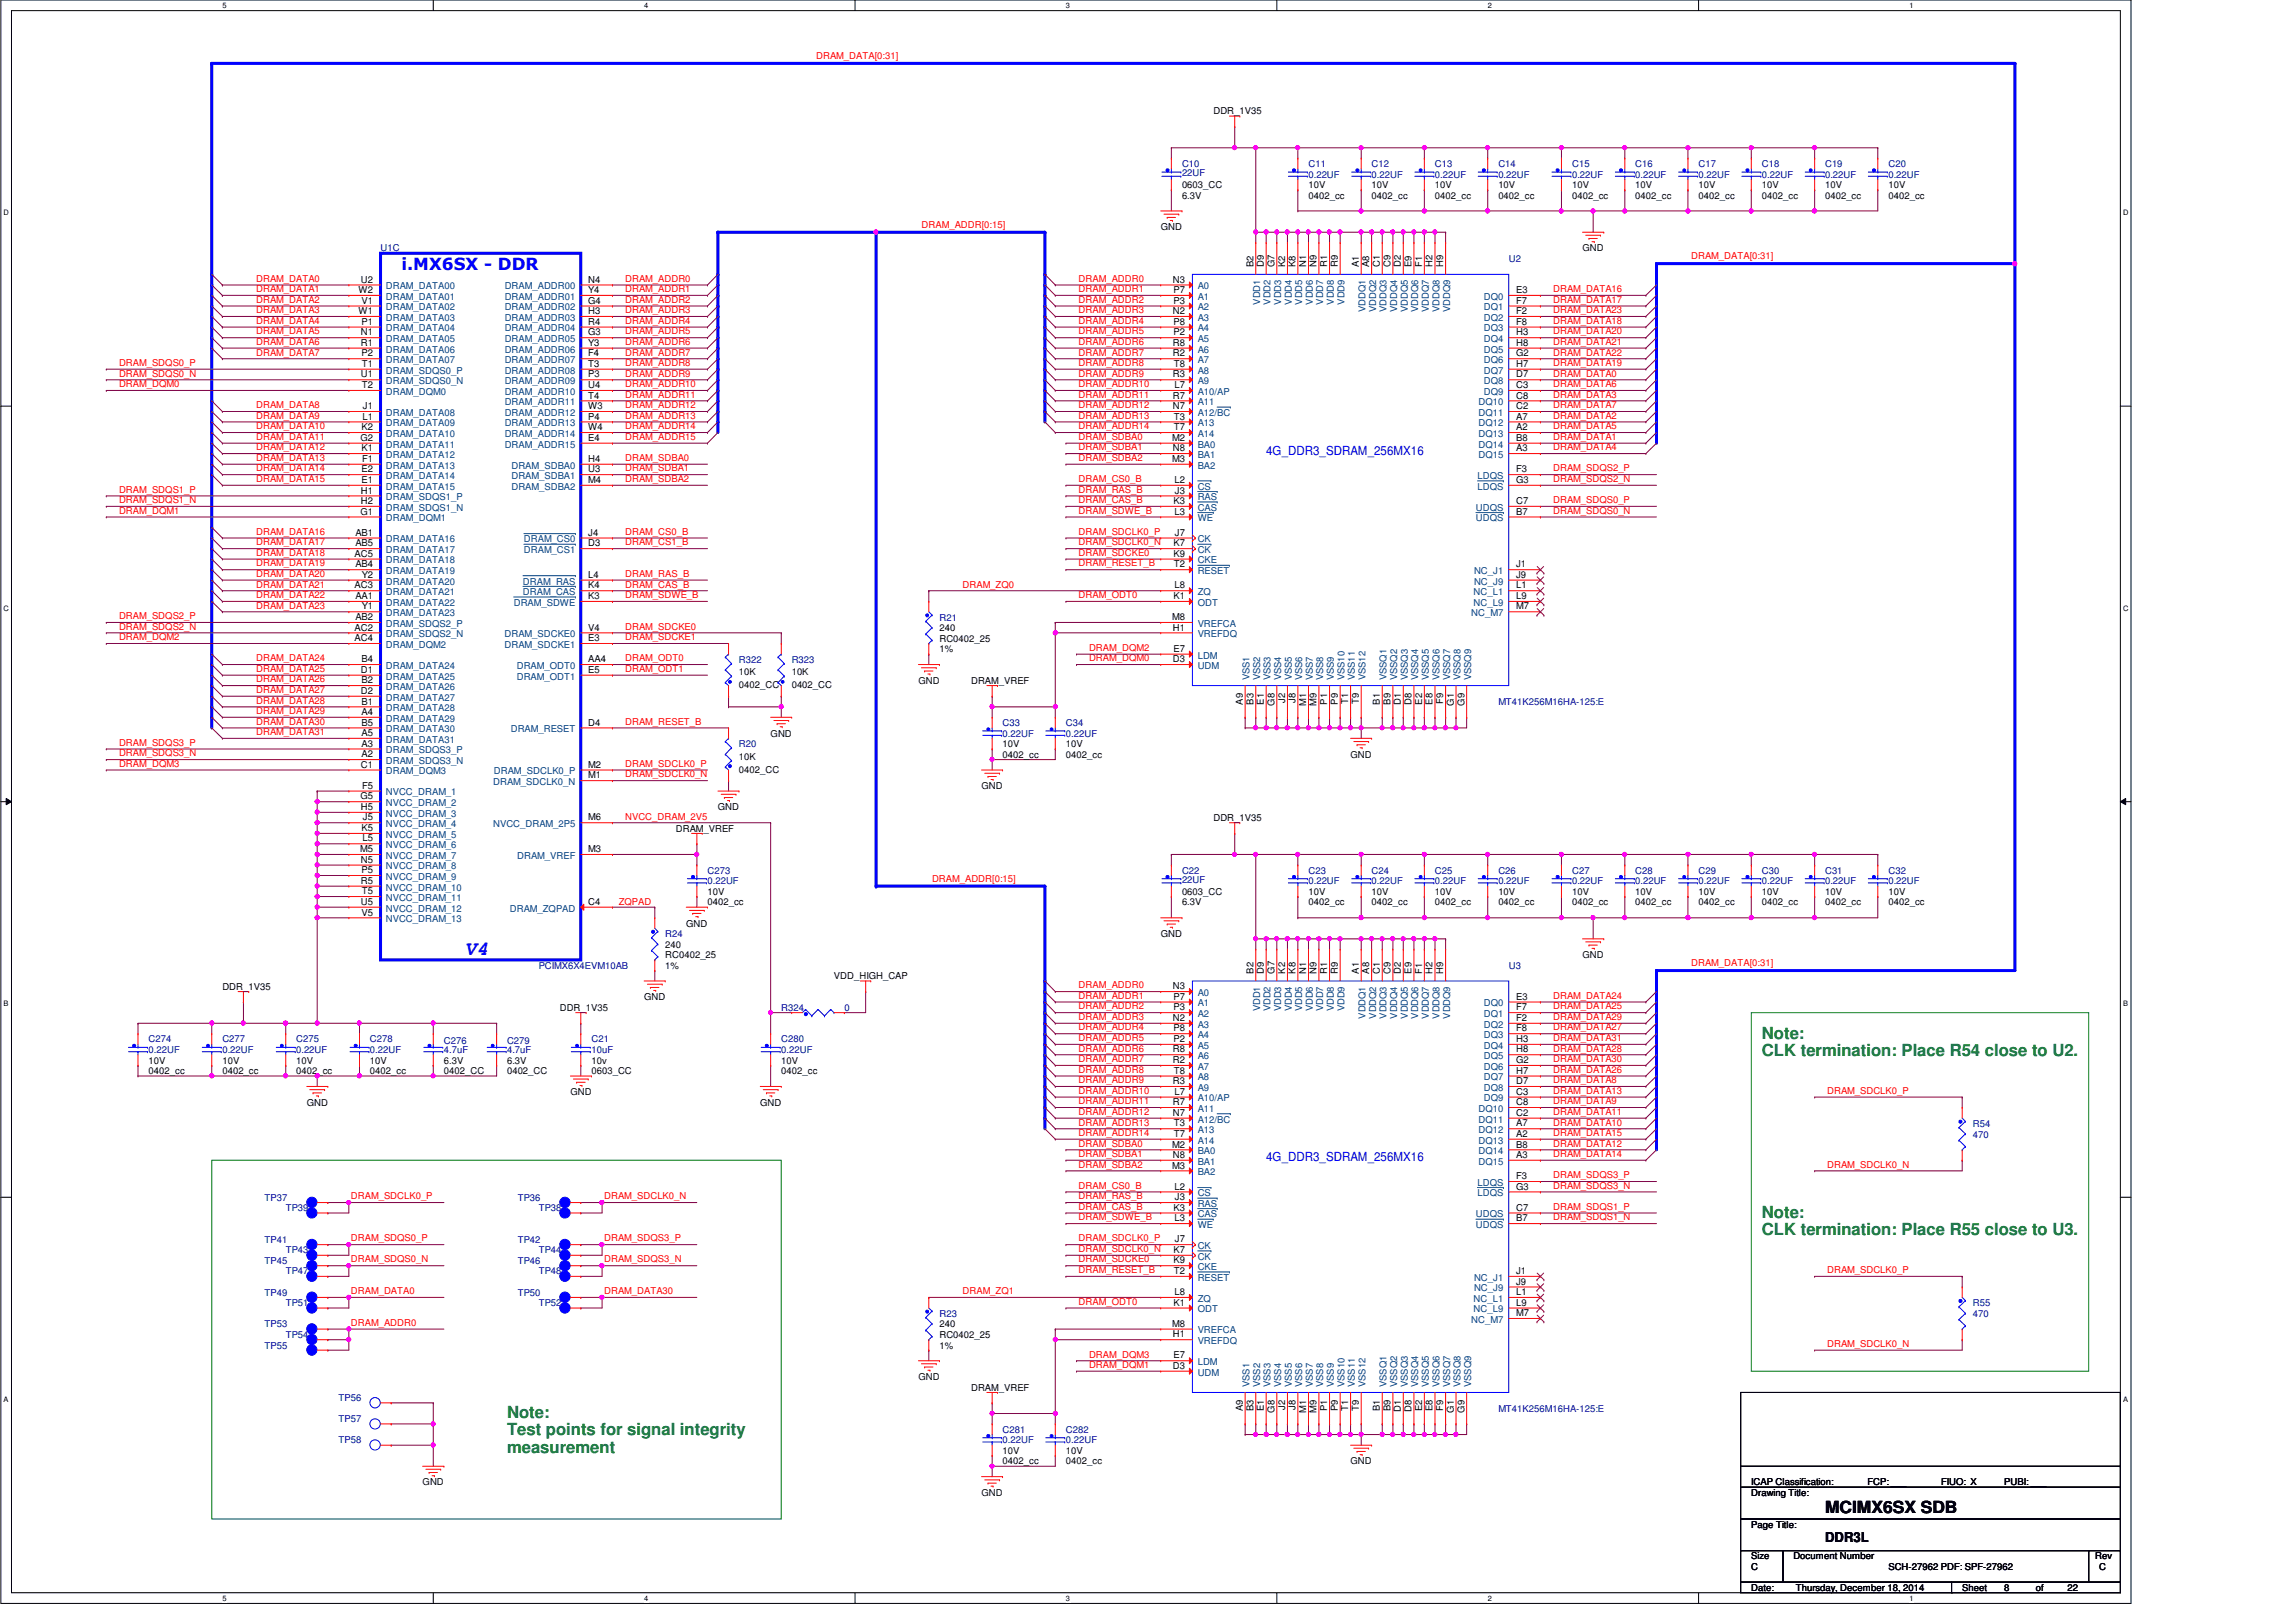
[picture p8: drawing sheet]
<svg xmlns="http://www.w3.org/2000/svg" width="420mm" height="297mm" viewBox="0 0 420 297" stroke-linecap="round" stroke-linejoin="round" font-family="sans-serif">
<defs><g id="words">
<text font-size="3.6" fill="#00f" x="85.1" y="174.8">V4</text>
<text font-size="3" fill="#00f" x="73.5" y="49.4">i.MX6SX - DDR</text>
<g font-size="3" fill="#008000">
<text x="322.6" y="190.1">Note:</text>
<text x="322.6" y="193.3">CLK termination: Place R54 close to U2.</text>
<text x="322.6" y="222.9">Note:</text>
<text x="322.6" y="226.1">CLK termination: Place R55 close to U3.</text>
<text x="92.8" y="259.6">Note:</text>
<text x="92.8" y="262.7">Test points for signal integrity</text>
<text x="92.8" y="265.9">measurement</text>
</g>
<text font-size="3" x="334.1" y="277">MCIMX6SX SDB</text>
<text font-size="2.5" x="334.1" y="282.2">DDR3L</text>
<g font-size="2.3" fill="#00f">
<text x="231.8" y="83.2">4G_DDR3_SDRAM_256MX16</text>
<text x="231.8" y="212.5">4G_DDR3_SDRAM_256MX16</text>
</g>
<g font-size="1.7" fill="#f00">
<text x="149.4" y="10.8">DRAM_DATA[0:31]</text>
<text x="168.7" y="41.7">DRAM_ADDR[0:15]</text>
<text x="309.6" y="47.5">DRAM_DATA[0:31]</text>
<text x="46.9" y="51.6">DRAM_DATA0</text>
<text x="46.9" y="53.5">DRAM_DATA1</text>
<text x="114.5" y="51.6">DRAM_ADDR0</text>
<text x="114.5" y="53.5">DRAM_ADDR1</text>
<text x="197.5" y="51.6">DRAM_ADDR0</text>
<text x="197.5" y="53.5">DRAM_ADDR1</text>
<text x="284.3" y="53.5">DRAM_DATA16</text>
<text x="46.9" y="55.4">DRAM_DATA2</text>
<text x="46.9" y="57.3">DRAM_DATA3</text>
<text x="46.9" y="59.3">DRAM_DATA4</text>
<text x="114.5" y="55.4">DRAM_ADDR2</text>
<text x="114.5" y="57.3">DRAM_ADDR3</text>
<text x="114.5" y="59.3">DRAM_ADDR4</text>
<text x="197.5" y="55.4">DRAM_ADDR2</text>
<text x="197.5" y="57.3">DRAM_ADDR3</text>
<text x="197.5" y="59.3">DRAM_ADDR4</text>
<text x="284.3" y="55.4">DRAM_DATA17</text>
<text x="284.3" y="57.3">DRAM_DATA23</text>
<text x="284.3" y="59.3">DRAM_DATA18</text>
<text x="46.9" y="61.2">DRAM_DATA5</text>
<text x="46.9" y="63.1">DRAM_DATA6</text>
<text x="46.9" y="65.1">DRAM_DATA7</text>
<text x="114.5" y="61.2">DRAM_ADDR5</text>
<text x="114.5" y="63.1">DRAM_ADDR6</text>
<text x="114.5" y="65.1">DRAM_ADDR7</text>
<text x="197.5" y="61.2">DRAM_ADDR5</text>
<text x="197.5" y="63.1">DRAM_ADDR6</text>
<text x="197.5" y="65.1">DRAM_ADDR7</text>
<text x="284.3" y="61.2">DRAM_DATA20</text>
<text x="284.3" y="63.1">DRAM_DATA21</text>
<text x="284.3" y="65.1">DRAM_DATA22</text>
<text x="21.8" y="68.9">DRAM_SDQS0_N</text>
<text x="21.8" y="67">DRAM_SDQS0_P</text>
<text x="21.8" y="70.9">DRAM_DQM0</text>
<text x="114.5" y="67">DRAM_ADDR8</text>
<text x="114.5" y="68.9">DRAM_ADDR9</text>
<text x="114.5" y="70.9">DRAM_ADDR10</text>
<text x="197.5" y="67">DRAM_ADDR8</text>
<text x="197.5" y="68.9">DRAM_ADDR9</text>
<text x="197.5" y="70.9">DRAM_ADDR10</text>
<text x="284.3" y="67">DRAM_DATA19</text>
<text x="284.3" y="68.9">DRAM_DATA0</text>
<text x="284.3" y="70.9">DRAM_DATA6</text>
<text x="46.9" y="74.7">DRAM_DATA8</text>
<text x="46.9" y="76.6">DRAM_DATA9</text>
<text x="114.5" y="72.8">DRAM_ADDR11</text>
<text x="114.5" y="74.7">DRAM_ADDR12</text>
<text x="114.5" y="76.6">DRAM_ADDR13</text>
<text x="197.5" y="72.8">DRAM_ADDR11</text>
<text x="197.5" y="74.7">DRAM_ADDR12</text>
<text x="197.5" y="76.6">DRAM_ADDR13</text>
<text x="284.3" y="72.8">DRAM_DATA3</text>
<text x="284.3" y="74.7">DRAM_DATA7</text>
<text x="284.3" y="76.6">DRAM_DATA2</text>
<text x="46.9" y="78.6">DRAM_DATA10</text>
<text x="46.9" y="80.5">DRAM_DATA11</text>
<text x="46.9" y="82.4">DRAM_DATA12</text>
<text x="114.5" y="78.6">DRAM_ADDR14</text>
<text x="114.5" y="80.5">DRAM_ADDR15</text>
<text x="197.5" y="78.6">DRAM_ADDR14</text>
<text x="197.5" y="80.5">DRAM_SDBA0</text>
<text x="197.5" y="82.4">DRAM_SDBA1</text>
<text x="284.3" y="78.6">DRAM_DATA5</text>
<text x="284.3" y="80.5">DRAM_DATA1</text>
<text x="284.3" y="82.4">DRAM_DATA4</text>
<text x="46.9" y="84.4">DRAM_DATA13</text>
<text x="46.9" y="86.3">DRAM_DATA14</text>
<text x="46.9" y="88.2">DRAM_DATA15</text>
<text x="114.5" y="84.4">DRAM_SDBA0</text>
<text x="114.5" y="86.3">DRAM_SDBA1</text>
<text x="114.5" y="88.2">DRAM_SDBA2</text>
<text x="197.5" y="88.2">DRAM_CS0_B</text>
<text x="197.5" y="84.4">DRAM_SDBA2</text>
<text x="284.3" y="88.2">DRAM_SDQS2_N</text>
<text x="284.3" y="86.3">DRAM_SDQS2_P</text>
<text x="21.8" y="90.2">DRAM_SDQS1_P</text>
<text x="21.8" y="92.1">DRAM_SDQS1_N</text>
<text x="21.8" y="94">DRAM_DQM1</text>
<text x="197.5" y="90.2">DRAM_RAS_B</text>
<text x="197.5" y="92.1">DRAM_CAS_B</text>
<text x="197.5" y="94">DRAM_SDWE_B</text>
<text x="284.3" y="92.1">DRAM_SDQS0_P</text>
<text x="284.3" y="94">DRAM_SDQS0_N</text>
<text x="46.9" y="97.9">DRAM_DATA16</text>
<text x="46.9" y="99.8">DRAM_DATA17</text>
<text x="46.9" y="101.7">DRAM_DATA18</text>
<text x="114.5" y="97.9">DRAM_CS0_B</text>
<text x="114.5" y="99.8">DRAM_CS1_B</text>
<text x="197.5" y="101.7">DRAM_SDCKE0</text>
<text x="197.5" y="97.9">DRAM_SDCLK0_P</text>
<text x="197.5" y="99.8">DRAM_SDCLK0_N</text>
<text x="46.9" y="103.7">DRAM_DATA19</text>
<text x="46.9" y="105.6">DRAM_DATA20</text>
<text x="46.9" y="107.5">DRAM_DATA21</text>
<text x="114.5" y="105.6">DRAM_RAS_B</text>
<text x="114.5" y="107.5">DRAM_CAS_B</text>
<text x="176.2" y="107.5">DRAM_ZQ0</text>
<text x="197.5" y="103.7">DRAM_RESET_B</text>
<text x="21.8" y="113.3">DRAM_SDQS2_P</text>
<text x="46.9" y="109.5">DRAM_DATA22</text>
<text x="46.9" y="111.4">DRAM_DATA23</text>
<text x="114.5" y="109.5">DRAM_SDWE_B</text>
<text x="197.5" y="109.5">DRAM_ODT0</text>
<text x="21.8" y="115.2">DRAM_SDQS2_N</text>
<text x="21.8" y="117.2">DRAM_DQM2</text>
<text x="114.5" y="115.2">DRAM_SDCKE0</text>
<text x="114.5" y="117.2">DRAM_SDCKE1</text>
<text x="199.4" y="119.1">DRAM_DQM2</text>
<text x="46.9" y="121">DRAM_DATA24</text>
<text x="46.9" y="123">DRAM_DATA25</text>
<text x="46.9" y="124.9">DRAM_DATA26</text>
<text x="114.5" y="121">DRAM_ODT0</text>
<text x="114.5" y="123">DRAM_ODT1</text>
<text x="199.4" y="121">DRAM_DQM0</text>
<text x="46.9" y="126.8">DRAM_DATA27</text>
<text x="46.9" y="128.8">DRAM_DATA28</text>
<text x="46.9" y="130.7">DRAM_DATA29</text>
<text x="21.8" y="136.5">DRAM_SDQS3_P</text>
<text x="46.9" y="132.6">DRAM_DATA30</text>
<text x="46.9" y="134.5">DRAM_DATA31</text>
<text x="114.5" y="132.6">DRAM_RESET_B</text>
<text x="21.8" y="138.4">DRAM_SDQS3_N</text>
<text x="21.8" y="140.3">DRAM_DQM3</text>
<text x="114.5" y="140.3">DRAM_SDCLK0_P</text>
<text x="114.5" y="142.3">DRAM_SDCLK0_N</text>
<text x="114.5" y="150">NVCC_DRAM_2V5</text>
<text x="170.6" y="161.4">DRAM_ADDR[0:15]</text>
<text x="113.3" y="165.7">ZQPAD</text>
<text x="309.6" y="176.8">DRAM_DATA[0:31]</text>
<text x="197.5" y="180.9">DRAM_ADDR0</text>
<text x="197.5" y="182.8">DRAM_ADDR1</text>
<text x="197.5" y="184.7">DRAM_ADDR2</text>
<text x="284.3" y="182.8">DRAM_DATA24</text>
<text x="284.3" y="184.7">DRAM_DATA25</text>
<text x="197.5" y="186.7">DRAM_ADDR3</text>
<text x="197.5" y="188.6">DRAM_ADDR4</text>
<text x="197.5" y="190.5">DRAM_ADDR5</text>
<text x="284.3" y="186.7">DRAM_DATA29</text>
<text x="284.3" y="188.6">DRAM_DATA27</text>
<text x="284.3" y="190.5">DRAM_DATA31</text>
<text x="197.5" y="192.4">DRAM_ADDR6</text>
<text x="197.5" y="194.4">DRAM_ADDR7</text>
<text x="197.5" y="196.3">DRAM_ADDR8</text>
<text x="284.3" y="192.4">DRAM_DATA28</text>
<text x="284.3" y="194.4">DRAM_DATA30</text>
<text x="284.3" y="196.3">DRAM_DATA26</text>
<text x="197.5" y="198.2">DRAM_ADDR9</text>
<text x="197.5" y="200.2">DRAM_ADDR10</text>
<text x="197.5" y="202.1">DRAM_ADDR11</text>
<text x="284.3" y="198.2">DRAM_DATA8</text>
<text x="284.3" y="200.2">DRAM_DATA13</text>
<text x="284.3" y="202.1">DRAM_DATA9</text>
<text x="334.5" y="200.2">DRAM_SDCLK0_P</text>
<text x="197.5" y="204">DRAM_ADDR12</text>
<text x="197.5" y="206">DRAM_ADDR13</text>
<text x="197.5" y="207.9">DRAM_ADDR14</text>
<text x="197.5" y="209.8">DRAM_SDBA0</text>
<text x="284.3" y="204">DRAM_DATA11</text>
<text x="284.3" y="206">DRAM_DATA10</text>
<text x="284.3" y="207.9">DRAM_DATA15</text>
<text x="284.3" y="209.8">DRAM_DATA12</text>
<text x="197.5" y="211.8">DRAM_SDBA1</text>
<text x="197.5" y="213.7">DRAM_SDBA2</text>
<text x="284.3" y="215.6">DRAM_SDQS3_P</text>
<text x="284.3" y="211.8">DRAM_DATA14</text>
<text x="334.5" y="213.7">DRAM_SDCLK0_N</text>
<text x="64.3" y="219.5">DRAM_SDCLK0_P</text>
<text x="110.6" y="219.5">DRAM_SDCLK0_N</text>
<text x="197.5" y="219.5">DRAM_RAS_B</text>
<text x="197.5" y="221.4">DRAM_CAS_B</text>
<text x="197.5" y="217.6">DRAM_CS0_B</text>
<text x="284.3" y="217.6">DRAM_SDQS3_N</text>
<text x="284.3" y="221.4">DRAM_SDQS1_P</text>
<text x="64.3" y="227.2">DRAM_SDQS0_P</text>
<text x="110.6" y="227.2">DRAM_SDQS3_P</text>
<text x="197.5" y="227.2">DRAM_SDCLK0_P</text>
<text x="197.5" y="223.4">DRAM_SDWE_B</text>
<text x="284.3" y="223.4">DRAM_SDQS1_N</text>
<text x="64.3" y="231.1">DRAM_SDQS0_N</text>
<text x="110.6" y="231.1">DRAM_SDQS3_N</text>
<text x="197.5" y="233">DRAM_RESET_B</text>
<text x="197.5" y="231.1">DRAM_SDCKE0</text>
<text x="197.5" y="229.2">DRAM_SDCLK0_N</text>
<text x="334.5" y="233">DRAM_SDCLK0_P</text>
<text x="64.3" y="236.9">DRAM_DATA0</text>
<text x="110.6" y="236.9">DRAM_DATA30</text>
<text x="176.2" y="236.9">DRAM_ZQ1</text>
<text x="197.5" y="238.8">DRAM_ODT0</text>
<text x="64.3" y="242.7">DRAM_ADDR0</text>
<text x="199.4" y="248.5">DRAM_DQM3</text>
<text x="199.4" y="250.4">DRAM_DQM1</text>
<text x="334.5" y="246.5">DRAM_SDCLK0_N</text>
</g>
<g font-size="1.7">
<text x="222.2" y="20.9">DDR_1V35</text>
<text x="216.4" y="34.5">0603_CC</text>
<text x="239.6" y="34.5">10V</text>
<text x="251.1" y="34.5">10V</text>
<text x="262.7" y="34.5">10V</text>
<text x="274.3" y="34.5">10V</text>
<text x="287.8" y="34.5">10V</text>
<text x="299.4" y="34.5">10V</text>
<text x="311" y="34.5">10V</text>
<text x="322.6" y="34.5">10V</text>
<text x="334.1" y="34.5">10V</text>
<text x="345.7" y="34.5">10V</text>
<text x="216.4" y="36.4">6.3V</text>
<text x="239.6" y="36.4">0402_cc</text>
<text x="251.1" y="36.4">0402_cc</text>
<text x="262.7" y="36.4">0402_cc</text>
<text x="274.3" y="36.4">0402_cc</text>
<text x="287.8" y="36.4">0402_cc</text>
<text x="299.4" y="36.4">0402_cc</text>
<text x="311" y="36.4">0402_cc</text>
<text x="322.6" y="36.4">0402_cc</text>
<text x="334.1" y="36.4">0402_cc</text>
<text x="345.7" y="36.4">0402_cc</text>
<text x="212.5" y="42.2">GND</text>
<text x="289.7" y="46">GND</text>
<text x="65.6" y="53.6">W2</text>
<text x="66.1" y="51.7">U2</text>
<text x="107.7" y="51.7">N4</text>
<text x="107.7" y="53.6">Y4</text>
<text x="214.7" y="51.7">N3</text>
<text x="214.8" y="53.6">P7</text>
<text x="229.5" y="48.9" transform="rotate(-90 229.5 48.9)">B2</text>
<text x="231.4" y="48.9" transform="rotate(-90 231.4 48.9)">D9</text>
<text x="233.3" y="48.9" transform="rotate(-90 233.3 48.9)">G7</text>
<text x="235.3" y="48.9" transform="rotate(-90 235.3 48.9)">K2</text>
<text x="237.2" y="48.9" transform="rotate(-90 237.2 48.9)">K8</text>
<text x="239.1" y="48.9" transform="rotate(-90 239.1 48.9)">N1</text>
<text x="241" y="48.9" transform="rotate(-90 241 48.9)">N9</text>
<text x="243" y="48.9" transform="rotate(-90 243 48.9)">R1</text>
<text x="244.9" y="48.9" transform="rotate(-90 244.9 48.9)">R9</text>
<text x="248.8" y="48.9" transform="rotate(-90 248.8 48.9)">A1</text>
<text x="250.7" y="48.9" transform="rotate(-90 250.7 48.9)">A8</text>
<text x="252.6" y="48.9" transform="rotate(-90 252.6 48.9)">C1</text>
<text x="254.6" y="48.9" transform="rotate(-90 254.6 48.9)">C9</text>
<text x="256.5" y="48.9" transform="rotate(-90 256.5 48.9)">D2</text>
<text x="258.4" y="48.9" transform="rotate(-90 258.4 48.9)">E9</text>
<text x="260.3" y="48.9" transform="rotate(-90 260.3 48.9)">F1</text>
<text x="262.3" y="48.9" transform="rotate(-90 262.3 48.9)">H2</text>
<text x="264.2" y="48.9" transform="rotate(-90 264.2 48.9)">H9</text>
<text x="277.6" y="53.6">E3</text>
<text x="65.6" y="57.5">W1</text>
<text x="66.2" y="55.6">V1</text>
<text x="66.2" y="59.4">P1</text>
<text x="107.7" y="55.6">G4</text>
<text x="107.7" y="57.5">H3</text>
<text x="107.7" y="59.4">R4</text>
<text x="214.7" y="57.5">N2</text>
<text x="214.8" y="55.6">P3</text>
<text x="214.8" y="59.4">P8</text>
<text x="277.6" y="55.6">F7</text>
<text x="277.6" y="57.5">F2</text>
<text x="277.6" y="59.4">F8</text>
<text x="66.1" y="61.4">N1</text>
<text x="66.1" y="63.3">R1</text>
<text x="66.2" y="65.2">P2</text>
<text x="107.7" y="61.4">G3</text>
<text x="107.7" y="63.3">Y3</text>
<text x="107.7" y="65.2">F4</text>
<text x="214.7" y="63.3">R8</text>
<text x="214.7" y="65.2">R2</text>
<text x="214.8" y="61.4">P2</text>
<text x="277.6" y="61.4">H3</text>
<text x="277.6" y="63.3">H8</text>
<text x="277.6" y="65.2">G2</text>
<text x="66.1" y="69.1">U1</text>
<text x="66.2" y="67.1">T1</text>
<text x="66.2" y="71">T2</text>
<text x="107.7" y="67.1">T3</text>
<text x="107.7" y="69.1">P3</text>
<text x="107.7" y="71">U4</text>
<text x="214.7" y="69.1">R3</text>
<text x="214.9" y="67.1">T8</text>
<text x="215" y="71">L7</text>
<text x="277.6" y="67.1">H7</text>
<text x="277.6" y="69.1">D7</text>
<text x="277.6" y="71">C3</text>
<text x="66.4" y="76.8">L1</text>
<text x="66.5" y="74.9">J1</text>
<text x="107.7" y="72.9">T4</text>
<text x="107.7" y="74.9">W3</text>
<text x="107.7" y="76.8">P4</text>
<text x="214.7" y="72.9">R7</text>
<text x="214.7" y="74.9">N7</text>
<text x="214.9" y="76.8">T3</text>
<text x="277.6" y="72.9">C8</text>
<text x="277.6" y="74.9">C2</text>
<text x="277.6" y="76.8">A7</text>
<text x="66" y="80.7">G2</text>
<text x="66.2" y="78.7">K2</text>
<text x="66.2" y="82.6">K1</text>
<text x="107.7" y="78.7">W4</text>
<text x="107.7" y="80.7">E4</text>
<text x="214.6" y="80.7">M2</text>
<text x="214.7" y="82.6">N8</text>
<text x="214.9" y="78.7">T7</text>
<text x="277.6" y="78.7">A2</text>
<text x="277.6" y="80.7">B8</text>
<text x="277.6" y="82.6">A3</text>
<text x="66.2" y="86.4">E2</text>
<text x="66.2" y="88.4">E1</text>
<text x="66.3" y="84.5">F1</text>
<text x="107.7" y="84.5">H4</text>
<text x="107.7" y="86.4">U3</text>
<text x="107.7" y="88.4">M4</text>
<text x="214.6" y="84.5">M3</text>
<text x="215" y="88.4">L2</text>
<text x="277.6" y="86.4">F3</text>
<text x="277.6" y="88.4">G3</text>
<text x="66" y="94.2">G1</text>
<text x="66.1" y="90.3">H1</text>
<text x="66.1" y="92.2">H2</text>
<text x="214.8" y="92.2">K3</text>
<text x="215" y="94.2">L3</text>
<text x="215.1" y="90.3">J3</text>
<text x="277.6" y="92.2">C7</text>
<text x="277.6" y="94.2">B7</text>
<text x="64.9" y="101.9">AC5</text>
<text x="65.1" y="98">AB1</text>
<text x="65.1" y="100">AB5</text>
<text x="107.7" y="98">J4</text>
<text x="107.7" y="100">D3</text>
<text x="214.8" y="100">K7</text>
<text x="214.8" y="101.9">K9</text>
<text x="215.1" y="98">J7</text>
<text x="64.9" y="107.7">AC3</text>
<text x="65.1" y="103.8">AB4</text>
<text x="66.2" y="105.7">Y2</text>
<text x="107.7" y="107.7">K4</text>
<text x="107.7" y="105.7">L4</text>
<text x="214.9" y="103.8">T2</text>
<text x="215" y="107.7">L8</text>
<text x="277.6" y="107.7">L1</text>
<text x="277.6" y="105.7">J9</text>
<text x="277.6" y="103.8">J1</text>
<text x="65.1" y="109.6">AA1</text>
<text x="65.1" y="113.5">AB2</text>
<text x="66.2" y="111.5">Y1</text>
<text x="107.7" y="109.6">K3</text>
<text x="214.6" y="113.5">M8</text>
<text x="214.8" y="109.6">K1</text>
<text x="277.6" y="109.6">L9</text>
<text x="277.6" y="111.5">M7</text>
<text x="64.9" y="115.4">AC2</text>
<text x="64.9" y="117.3">AC4</text>
<text x="107.7" y="115.4">V4</text>
<text x="107.7" y="117.3">E3</text>
<text x="172" y="115.5">240</text>
<text x="172" y="119.4">1%</text>
<text x="172" y="117.4">RC0402_25</text>
<text x="214.7" y="115.4">H1</text>
<text x="214.8" y="119.3">E7</text>
<text x="66.1" y="123.1">D1</text>
<text x="66.2" y="121.2">B4</text>
<text x="66.2" y="125.1">B2</text>
<text x="107.7" y="121.2">AA4</text>
<text x="107.7" y="123.1">E5</text>
<text x="135.3" y="123.6">10K</text>
<text x="135.3" y="125.9">0402_CC</text>
<text x="144.9" y="123.6">10K</text>
<text x="144.9" y="125.9">0402_CC</text>
<text x="168.1" y="125.2">GND</text>
<text x="177.8" y="125.2">DRAM_VREF</text>
<text x="214.7" y="121.2">D3</text>
<text x="66.1" y="127">D2</text>
<text x="66.2" y="128.9">B1</text>
<text x="66.2" y="130.9">A4</text>
<text x="227.5" y="128.9" transform="rotate(-90 227.5 128.9)">A9</text>
<text x="229.5" y="128.9" transform="rotate(-90 229.5 128.9)">B3</text>
<text x="231.4" y="128.9" transform="rotate(-90 231.4 128.9)">E1</text>
<text x="233.3" y="129.2" transform="rotate(-90 233.3 129.2)">G8</text>
<text x="235.3" y="128.7" transform="rotate(-90 235.3 128.7)">J2</text>
<text x="237.2" y="128.7" transform="rotate(-90 237.2 128.7)">J8</text>
<text x="239.1" y="129.2" transform="rotate(-90 239.1 129.2)">M1</text>
<text x="241" y="129.2" transform="rotate(-90 241 129.2)">M9</text>
<text x="243" y="128.9" transform="rotate(-90 243 128.9)">P1</text>
<text x="244.9" y="128.9" transform="rotate(-90 244.9 128.9)">P9</text>
<text x="246.8" y="128.9" transform="rotate(-90 246.8 128.9)">T1</text>
<text x="248.8" y="128.9" transform="rotate(-90 248.8 128.9)">T9</text>
<text x="252.6" y="128.9" transform="rotate(-90 252.6 128.9)">B1</text>
<text x="254.6" y="128.9" transform="rotate(-90 254.6 128.9)">B9</text>
<text x="256.5" y="129" transform="rotate(-90 256.5 129)">D1</text>
<text x="258.4" y="129" transform="rotate(-90 258.4 129)">D8</text>
<text x="260.3" y="128.9" transform="rotate(-90 260.3 128.9)">E2</text>
<text x="262.3" y="128.9" transform="rotate(-90 262.3 128.9)">E8</text>
<text x="264.2" y="128.9" transform="rotate(-90 264.2 128.9)">F9</text>
<text x="266.1" y="129.2" transform="rotate(-90 266.1 129.2)">G1</text>
<text x="268.1" y="129.2" transform="rotate(-90 268.1 129.2)">G9</text>
<text x="66.2" y="136.7">A3</text>
<text x="66.2" y="132.8">B5</text>
<text x="66.2" y="134.7">A5</text>
<text x="107.7" y="132.8">D4</text>
<text x="141.1" y="134.8">GND</text>
<text x="183.5" y="136.7">10V</text>
<text x="195.1" y="136.7">10V</text>
<text x="66.1" y="140.5">C1</text>
<text x="66.2" y="138.6">A2</text>
<text x="107.7" y="140.5">M2</text>
<text x="107.7" y="142.5">M1</text>
<text x="135.3" y="139.1">10K</text>
<text x="135.3" y="141.4">0402_CC</text>
<text x="183.5" y="138.7">0402_cc</text>
<text x="195.1" y="138.7">0402_cc</text>
<text x="247.3" y="138.7">GND</text>
<text x="66" y="146.3">G5</text>
<text x="66.1" y="148.3">H5</text>
<text x="66.3" y="144.4">F5</text>
<text x="131.4" y="148.3">GND</text>
<text x="179.7" y="144.5">GND</text>
<text x="65.9" y="156">M5</text>
<text x="66.2" y="152.1">K5</text>
<text x="66.4" y="154">L5</text>
<text x="66.5" y="150.2">J5</text>
<text x="107.7" y="156">M3</text>
<text x="107.7" y="150.2">M6</text>
<text x="123.7" y="152.2">DRAM_VREF</text>
<text x="222.2" y="150.3">DDR_1V35</text>
<text x="66.1" y="157.9">N5</text>
<text x="66.1" y="161.8">R5</text>
<text x="66.2" y="159.8">P5</text>
<text x="66.1" y="165.6">U5</text>
<text x="66.2" y="167.6">V5</text>
<text x="66.2" y="163.7">T5</text>
<text x="107.7" y="165.6">C4</text>
<text x="129.5" y="163.8">10V</text>
<text x="129.5" y="165.7">0402_cc</text>
<text x="216.4" y="165.7">6.3V</text>
<text x="216.4" y="163.8">0603_CC</text>
<text x="239.6" y="163.8">10V</text>
<text x="239.6" y="165.7">0402_cc</text>
<text x="251.1" y="163.8">10V</text>
<text x="251.1" y="165.7">0402_cc</text>
<text x="262.7" y="163.8">10V</text>
<text x="262.7" y="165.7">0402_cc</text>
<text x="274.3" y="163.8">10V</text>
<text x="274.3" y="165.7">0402_cc</text>
<text x="287.8" y="163.8">10V</text>
<text x="287.8" y="165.7">0402_cc</text>
<text x="299.4" y="163.8">10V</text>
<text x="299.4" y="165.7">0402_cc</text>
<text x="311" y="163.8">10V</text>
<text x="311" y="165.7">0402_cc</text>
<text x="322.6" y="163.8">10V</text>
<text x="322.6" y="165.7">0402_cc</text>
<text x="334.1" y="163.8">10V</text>
<text x="334.1" y="165.7">0402_cc</text>
<text x="345.7" y="163.8">10V</text>
<text x="345.7" y="165.7">0402_cc</text>
<text x="121.8" y="173.4">240</text>
<text x="125.6" y="169.6">GND</text>
<text x="212.5" y="171.5">GND</text>
<text x="121.8" y="177.3">1%</text>
<text x="121.8" y="175.3">RC0402_25</text>
<text x="152.7" y="179.2">VDD_HIGH_CAP</text>
<text x="229.5" y="178.2" transform="rotate(-90 229.5 178.2)">B2</text>
<text x="231.4" y="178.2" transform="rotate(-90 231.4 178.2)">D9</text>
<text x="233.3" y="178.2" transform="rotate(-90 233.3 178.2)">G7</text>
<text x="235.3" y="178.2" transform="rotate(-90 235.3 178.2)">K2</text>
<text x="237.2" y="178.2" transform="rotate(-90 237.2 178.2)">K8</text>
<text x="239.1" y="178.2" transform="rotate(-90 239.1 178.2)">N1</text>
<text x="241" y="178.2" transform="rotate(-90 241 178.2)">N9</text>
<text x="243" y="178.2" transform="rotate(-90 243 178.2)">R1</text>
<text x="244.9" y="178.2" transform="rotate(-90 244.9 178.2)">R9</text>
<text x="248.8" y="178.2" transform="rotate(-90 248.8 178.2)">A1</text>
<text x="250.7" y="178.2" transform="rotate(-90 250.7 178.2)">A8</text>
<text x="252.6" y="178.2" transform="rotate(-90 252.6 178.2)">C1</text>
<text x="254.6" y="178.2" transform="rotate(-90 254.6 178.2)">C9</text>
<text x="256.5" y="178.2" transform="rotate(-90 256.5 178.2)">D2</text>
<text x="258.4" y="178.2" transform="rotate(-90 258.4 178.2)">E9</text>
<text x="260.3" y="178.2" transform="rotate(-90 260.3 178.2)">F1</text>
<text x="262.3" y="178.2" transform="rotate(-90 262.3 178.2)">H2</text>
<text x="264.2" y="178.2" transform="rotate(-90 264.2 178.2)">H9</text>
<text x="289.7" y="175.3">GND</text>
<text x="40.7" y="181.1">DDR_1V35</text>
<text x="102.5" y="185">DDR_1V35</text>
<text x="117.9" y="183.1">GND</text>
<text x="214.7" y="181.1">N3</text>
<text x="214.8" y="183">P7</text>
<text x="214.8" y="184.9">P3</text>
<text x="277.6" y="183">E3</text>
<text x="277.6" y="184.9">F7</text>
<text x="214.7" y="186.9">N2</text>
<text x="214.8" y="188.8">P8</text>
<text x="214.8" y="190.7">P2</text>
<text x="277.6" y="186.9">F2</text>
<text x="277.6" y="188.8">F8</text>
<text x="277.6" y="190.7">H3</text>
<text x="27.2" y="194.6">10V</text>
<text x="27.2" y="196.6">0402_cc</text>
<text x="40.7" y="194.6">10V</text>
<text x="40.7" y="196.6">0402_cc</text>
<text x="54.2" y="194.6">10V</text>
<text x="54.2" y="196.6">0402_cc</text>
<text x="67.7" y="194.6">10V</text>
<text x="67.7" y="196.6">0402_cc</text>
<text x="81.3" y="194.6">6.3V</text>
<text x="81.3" y="196.6">0402_CC</text>
<text x="92.8" y="194.6">6.3V</text>
<text x="92.8" y="196.6">0402_CC</text>
<text x="108.3" y="196.6">0603_CC</text>
<text x="108.3" y="194.6">10v</text>
<text x="143" y="194.6">10V</text>
<text x="143" y="196.6">0402_cc</text>
<text x="214.7" y="192.6">R8</text>
<text x="214.7" y="194.6">R2</text>
<text x="214.9" y="196.5">T8</text>
<text x="277.6" y="192.6">H8</text>
<text x="277.6" y="194.6">G2</text>
<text x="277.6" y="196.5">H7</text>
<text x="56.2" y="202.4">GND</text>
<text x="104.4" y="200.4">GND</text>
<text x="139.2" y="202.4">GND</text>
<text x="214.7" y="198.4">R3</text>
<text x="214.7" y="202.3">R7</text>
<text x="215" y="200.4">L7</text>
<text x="277.6" y="198.4">D7</text>
<text x="277.6" y="200.4">C3</text>
<text x="277.6" y="202.3">C8</text>
<text x="214.7" y="204.2">N7</text>
<text x="214.9" y="208.1">T7</text>
<text x="214.9" y="206.2">T3</text>
<text x="277.6" y="204.2">C2</text>
<text x="277.6" y="206.2">A7</text>
<text x="277.6" y="208.1">A2</text>
<text x="214.6" y="210">M2</text>
<text x="214.6" y="213.9">M3</text>
<text x="214.7" y="211.9">N8</text>
<text x="277.6" y="215.8">F3</text>
<text x="277.6" y="210">B8</text>
<text x="277.6" y="211.9">A3</text>
<text x="214.8" y="221.6">K3</text>
<text x="215" y="217.7">L2</text>
<text x="215.1" y="219.7">J3</text>
<text x="277.6" y="217.7">G3</text>
<text x="277.6" y="221.6">C7</text>
<text x="215" y="223.5">L3</text>
<text x="215.1" y="227.4">J7</text>
<text x="277.6" y="223.5">B7</text>
<text x="214.8" y="229.3">K7</text>
<text x="214.8" y="231.2">K9</text>
<text x="214.9" y="233.2">T2</text>
<text x="277.6" y="233.2">J1</text>
<text x="214.8" y="239">K1</text>
<text x="215" y="237">L8</text>
<text x="277.6" y="237">L1</text>
<text x="277.6" y="239">L9</text>
<text x="277.6" y="235.1">J9</text>
<text x="172" y="242.9">240</text>
<text x="172" y="244.9">RC0402_25</text>
<text x="214.6" y="242.8">M8</text>
<text x="214.7" y="244.8">H1</text>
<text x="277.6" y="240.9">M7</text>
<text x="172" y="246.8">1%</text>
<text x="214.7" y="250.5">D3</text>
<text x="214.8" y="248.6">E7</text>
<text x="168.1" y="252.6">GND</text>
<text x="177.8" y="254.5">DRAM_VREF</text>
<text x="227.5" y="258.3" transform="rotate(-90 227.5 258.3)">A9</text>
<text x="229.5" y="258.3" transform="rotate(-90 229.5 258.3)">B3</text>
<text x="231.4" y="258.3" transform="rotate(-90 231.4 258.3)">E1</text>
<text x="233.3" y="258.5" transform="rotate(-90 233.3 258.5)">G8</text>
<text x="235.3" y="258" transform="rotate(-90 235.3 258)">J2</text>
<text x="237.2" y="258" transform="rotate(-90 237.2 258)">J8</text>
<text x="239.1" y="258.6" transform="rotate(-90 239.1 258.6)">M1</text>
<text x="241" y="258.6" transform="rotate(-90 241 258.6)">M9</text>
<text x="243" y="258.3" transform="rotate(-90 243 258.3)">P1</text>
<text x="244.9" y="258.3" transform="rotate(-90 244.9 258.3)">P9</text>
<text x="246.8" y="258.2" transform="rotate(-90 246.8 258.2)">T1</text>
<text x="248.8" y="258.2" transform="rotate(-90 248.8 258.2)">T9</text>
<text x="252.6" y="258.3" transform="rotate(-90 252.6 258.3)">B1</text>
<text x="254.6" y="258.3" transform="rotate(-90 254.6 258.3)">B9</text>
<text x="256.5" y="258.4" transform="rotate(-90 256.5 258.4)">D1</text>
<text x="258.4" y="258.4" transform="rotate(-90 258.4 258.4)">D8</text>
<text x="260.3" y="258.3" transform="rotate(-90 260.3 258.3)">E2</text>
<text x="262.3" y="258.3" transform="rotate(-90 262.3 258.3)">E8</text>
<text x="264.2" y="258.2" transform="rotate(-90 264.2 258.2)">F9</text>
<text x="266.1" y="258.5" transform="rotate(-90 266.1 258.5)">G1</text>
<text x="268.1" y="258.5" transform="rotate(-90 268.1 258.5)">G9</text>
<text x="183.5" y="266.1">10V</text>
<text x="183.5" y="268">0402_cc</text>
<text x="195.1" y="266.1">10V</text>
<text x="195.1" y="268">0402_cc</text>
<text x="247.3" y="268">GND</text>
<text x="77.4" y="271.9">GND</text>
<text x="179.7" y="273.8">GND</text>
<text x="320.6" y="273.8">Drawing Title:</text>
<text x="320.6" y="271.9">ICAP Classification:</text>
<text x="341.9" y="271.9">FCP:___</text>
<text x="355.4" y="271.9">FIUO: X</text>
<text x="366.9" y="271.9">PUBI: ___</text>
<text x="320.6" y="279.6">Page Title:</text>
<text x="320.6" y="285.4">Size</text>
<text x="320.6" y="287.3">C</text>
<text x="328.3" y="285.4">Document Number</text>
<text x="345.7" y="287.3">SCH-27962 PDF: SPF-27962</text>
<text x="383.6" y="285.4">Rev</text>
<text x="384.3" y="287.3">C</text>
<text x="320.6" y="291.2">Date:</text>
<text x="328.7" y="291.2">Thursday, December 18, 2014</text>
<text x="359.2" y="291.2">Sheet</text>
<text x="366.9" y="291.2">8</text>
<text x="372.7" y="291.2">of</text>
<text x="378.5" y="291.2">22</text>
</g>
<g font-size="1.7" fill="#000080">
<text x="216.4" y="30.6">C10</text>
<text x="216.4" y="32.3">22UF</text>
<text x="239.6" y="30.6">C11</text>
<text x="239.6" y="32.5">0.22UF</text>
<text x="251.1" y="30.6">C12</text>
<text x="251.1" y="32.5">0.22UF</text>
<text x="262.7" y="30.6">C13</text>
<text x="262.7" y="32.5">0.22UF</text>
<text x="274.3" y="30.6">C14</text>
<text x="274.3" y="32.5">0.22UF</text>
<text x="287.8" y="30.6">C15</text>
<text x="287.8" y="32.5">0.22UF</text>
<text x="299.4" y="30.6">C16</text>
<text x="299.4" y="32.5">0.22UF</text>
<text x="311" y="30.6">C17</text>
<text x="311" y="32.5">0.22UF</text>
<text x="322.6" y="30.6">C18</text>
<text x="322.6" y="32.5">0.22UF</text>
<text x="334.1" y="30.6">C19</text>
<text x="334.1" y="32.5">0.22UF</text>
<text x="345.7" y="30.6">C20</text>
<text x="345.7" y="32.5">0.22UF</text>
<text x="69.7" y="46">U1C</text>
<text x="276.2" y="48">U2</text>
<text x="172" y="113.6">R21</text>
<text x="135.3" y="121.3">R322</text>
<text x="144.9" y="121.3">R323</text>
<text x="274.3" y="129">MT41K256M16HA-125:E</text>
<text x="135.3" y="136.7">R20</text>
<text x="183.5" y="132.9">C33</text>
<text x="183.5" y="134.8">0.22UF</text>
<text x="195.1" y="132.9">C34</text>
<text x="195.1" y="134.8">0.22UF</text>
<text x="129.5" y="159.9">C273</text>
<text x="129.5" y="161.8">0.22UF</text>
<text x="216.4" y="159.9">C22</text>
<text x="216.4" y="161.7">22UF</text>
<text x="239.6" y="159.9">C23</text>
<text x="239.6" y="161.8">0.22UF</text>
<text x="251.1" y="159.9">C24</text>
<text x="251.1" y="161.8">0.22UF</text>
<text x="262.7" y="159.9">C25</text>
<text x="262.7" y="161.8">0.22UF</text>
<text x="274.3" y="159.9">C26</text>
<text x="274.3" y="161.8">0.22UF</text>
<text x="287.8" y="159.9">C27</text>
<text x="287.8" y="161.8">0.22UF</text>
<text x="299.4" y="159.9">C28</text>
<text x="299.4" y="161.8">0.22UF</text>
<text x="311" y="159.9">C29</text>
<text x="311" y="161.8">0.22UF</text>
<text x="322.6" y="159.9">C30</text>
<text x="322.6" y="161.8">0.22UF</text>
<text x="334.1" y="159.9">C31</text>
<text x="334.1" y="161.8">0.22UF</text>
<text x="345.7" y="159.9">C32</text>
<text x="345.7" y="161.8">0.22UF</text>
<text x="121.8" y="171.5">R24</text>
<text x="98.6" y="177.3">PCIMX6X4EVM10AB</text>
<text x="276.2" y="177.3">U3</text>
<text x="143" y="185">R324</text>
<text x="154.6" y="185">0</text>
<text x="27.2" y="190.8">C274</text>
<text x="40.7" y="190.8">C277</text>
<text x="54.2" y="190.8">C275</text>
<text x="67.7" y="190.8">C278</text>
<text x="81.3" y="191">C276</text>
<text x="92.8" y="191">C279</text>
<text x="108.3" y="190.8">C21</text>
<text x="143" y="190.8">C280</text>
<text x="27.2" y="192.7">0.22UF</text>
<text x="40.7" y="192.7">0.22UF</text>
<text x="54.2" y="192.7">0.22UF</text>
<text x="67.7" y="192.7">0.22UF</text>
<text x="81.3" y="192.7">4.7uF</text>
<text x="92.8" y="192.7">4.7uF</text>
<text x="108.3" y="192.7">10uF</text>
<text x="143" y="192.7">0.22UF</text>
<text x="361.2" y="206.2">R54</text>
<text x="361.2" y="208.2">470</text>
<text x="48.4" y="219.8">TP37</text>
<text x="52.3" y="221.7">TP39</text>
<text x="94.8" y="219.8">TP36</text>
<text x="98.6" y="221.7">TP38</text>
<text x="48.4" y="227.5">TP41</text>
<text x="94.8" y="227.5">TP42</text>
<text x="48.4" y="231.4">TP45</text>
<text x="52.3" y="229.4">TP43</text>
<text x="52.3" y="233.3">TP47</text>
<text x="94.8" y="231.4">TP46</text>
<text x="98.6" y="233.3">TP48</text>
<text x="98.6" y="229.4">TP44</text>
<text x="48.4" y="237.2">TP49</text>
<text x="52.3" y="239.1">TP51</text>
<text x="94.8" y="237.2">TP50</text>
<text x="98.6" y="239.1">TP52</text>
<text x="361.2" y="239.1">R55</text>
<text x="48.4" y="242.9">TP53</text>
<text x="52.3" y="244.9">TP54</text>
<text x="172" y="241">R23</text>
<text x="361.2" y="241">470</text>
<text x="48.4" y="246.8">TP55</text>
<text x="62" y="256.5">TP56</text>
<text x="62" y="260.3">TP57</text>
<text x="183.5" y="262.2">C281</text>
<text x="195.1" y="262.2">C282</text>
<text x="274.3" y="258.4">MT41K256M16HA-125:E</text>
<text x="62" y="264.2">TP58</text>
<text x="183.5" y="264.2">0.22UF</text>
<text x="195.1" y="264.2">0.22UF</text>
</g>
<g font-size="1.7" fill="#004080">
<text x="70.6" y="53">DRAM_DATA00</text>
<text x="92.4" y="53">DRAM_ADDR00</text>
<text x="219.3" y="53">A0</text>
<text x="70.6" y="54.9">DRAM_DATA01</text>
<text x="70.6" y="56.8">DRAM_DATA02</text>
<text x="70.6" y="58.7">DRAM_DATA03</text>
<text x="92.4" y="54.9">DRAM_ADDR01</text>
<text x="92.4" y="56.8">DRAM_ADDR02</text>
<text x="92.4" y="58.7">DRAM_ADDR03</text>
<text x="219.3" y="54.9">A1</text>
<text x="219.3" y="56.8">A2</text>
<text x="219.3" y="58.7">A3</text>
<text x="230.7" y="55.8" transform="rotate(-90 230.7 55.8)">VDD1</text>
<text x="232.6" y="55.8" transform="rotate(-90 232.6 55.8)">VDD2</text>
<text x="234.6" y="55.8" transform="rotate(-90 234.6 55.8)">VDD3</text>
<text x="236.5" y="55.8" transform="rotate(-90 236.5 55.8)">VDD4</text>
<text x="238.4" y="55.8" transform="rotate(-90 238.4 55.8)">VDD5</text>
<text x="240.4" y="55.8" transform="rotate(-90 240.4 55.8)">VDD6</text>
<text x="242.3" y="55.8" transform="rotate(-90 242.3 55.8)">VDD7</text>
<text x="244.2" y="55.8" transform="rotate(-90 244.2 55.8)">VDD8</text>
<text x="246.2" y="55.8" transform="rotate(-90 246.2 55.8)">VDD9</text>
<text x="250" y="57.1" transform="rotate(-90 250 57.1)">VDDQ1</text>
<text x="251.9" y="57.1" transform="rotate(-90 251.9 57.1)">VDDQ2</text>
<text x="253.9" y="57.1" transform="rotate(-90 253.9 57.1)">VDDQ3</text>
<text x="255.8" y="57.1" transform="rotate(-90 255.8 57.1)">VDDQ4</text>
<text x="257.7" y="57.1" transform="rotate(-90 257.7 57.1)">VDDQ5</text>
<text x="259.7" y="57.1" transform="rotate(-90 259.7 57.1)">VDDQ6</text>
<text x="261.6" y="57.1" transform="rotate(-90 261.6 57.1)">VDDQ7</text>
<text x="263.5" y="57.1" transform="rotate(-90 263.5 57.1)">VDDQ8</text>
<text x="265.5" y="57.1" transform="rotate(-90 265.5 57.1)">VDDQ9</text>
<text x="271.6" y="54.9">DQ0</text>
<text x="271.6" y="56.8">DQ1</text>
<text x="271.6" y="58.7">DQ2</text>
<text x="70.6" y="60.7">DRAM_DATA04</text>
<text x="70.6" y="62.6">DRAM_DATA05</text>
<text x="70.6" y="64.5">DRAM_DATA06</text>
<text x="92.4" y="60.7">DRAM_ADDR04</text>
<text x="92.4" y="62.6">DRAM_ADDR05</text>
<text x="92.4" y="64.5">DRAM_ADDR06</text>
<text x="219.3" y="60.7">A4</text>
<text x="219.3" y="62.6">A5</text>
<text x="219.3" y="64.5">A6</text>
<text x="271.6" y="60.7">DQ3</text>
<text x="271.6" y="62.6">DQ4</text>
<text x="271.6" y="64.5">DQ5</text>
<text x="70.6" y="68.4">DRAM_SDQS0_P</text>
<text x="70.6" y="70.3">DRAM_SDQS0_N</text>
<text x="70.6" y="66.5">DRAM_DATA07</text>
<text x="92.4" y="66.5">DRAM_ADDR07</text>
<text x="92.4" y="68.4">DRAM_ADDR08</text>
<text x="92.4" y="70.3">DRAM_ADDR09</text>
<text x="219.3" y="66.5">A7</text>
<text x="219.3" y="68.4">A8</text>
<text x="219.3" y="70.3">A9</text>
<text x="271.6" y="66.5">DQ6</text>
<text x="271.6" y="68.4">DQ7</text>
<text x="271.6" y="70.3">DQ8</text>
<text x="70.6" y="72.3">DRAM_DQM0</text>
<text x="70.6" y="76.1">DRAM_DATA08</text>
<text x="92.4" y="72.3">DRAM_ADDR10</text>
<text x="92.4" y="74.2">DRAM_ADDR11</text>
<text x="92.4" y="76.1">DRAM_ADDR12</text>
<text x="219.3" y="72.3">A10/AP</text>
<text x="219.3" y="74.2">A11</text>
<text x="219.3" y="76.1">A12/BC</text>
<text x="270.7" y="74.2">DQ10</text>
<text x="270.7" y="76.1">DQ11</text>
<text x="271.6" y="72.3">DQ9</text>
<text x="70.6" y="78">DRAM_DATA09</text>
<text x="70.6" y="80">DRAM_DATA10</text>
<text x="70.6" y="81.9">DRAM_DATA11</text>
<text x="70.6" y="83.8">DRAM_DATA12</text>
<text x="92.4" y="78">DRAM_ADDR13</text>
<text x="92.4" y="80">DRAM_ADDR14</text>
<text x="92.4" y="81.9">DRAM_ADDR15</text>
<text x="219.3" y="81.9">BA0</text>
<text x="219.3" y="83.8">BA1</text>
<text x="219.3" y="80">A14</text>
<text x="219.3" y="78">A13</text>
<text x="270.7" y="78">DQ12</text>
<text x="270.7" y="80">DQ13</text>
<text x="270.7" y="81.9">DQ14</text>
<text x="270.7" y="83.8">DQ15</text>
<text x="70.6" y="85.8">DRAM_DATA13</text>
<text x="70.6" y="87.7">DRAM_DATA14</text>
<text x="70.6" y="89.6">DRAM_DATA15</text>
<text x="93.6" y="85.8">DRAM_SDBA0</text>
<text x="93.6" y="87.7">DRAM_SDBA1</text>
<text x="93.6" y="89.6">DRAM_SDBA2</text>
<text x="219.3" y="85.8">BA2</text>
<text x="219.3" y="89.6">CS</text>
<text x="270.5" y="87.7">LDQS</text>
<text x="270.5" y="89.6">LDQS</text>
<text x="70.6" y="91.6">DRAM_SDQS1_P</text>
<text x="70.6" y="93.5">DRAM_SDQS1_N</text>
<text x="70.6" y="95.4">DRAM_DQM1</text>
<text x="219.3" y="91.6">RAS</text>
<text x="219.3" y="93.5">CAS</text>
<text x="219.3" y="95.4">WE</text>
<text x="270.2" y="93.5">UDQS</text>
<text x="270.2" y="95.4">UDQS</text>
<text x="70.6" y="99.3">DRAM_DATA16</text>
<text x="70.6" y="101.2">DRAM_DATA17</text>
<text x="95.9" y="99.3">DRAM_CS0</text>
<text x="95.9" y="101.2">DRAM_CS1</text>
<text x="219.3" y="99.3">CK</text>
<text x="219.3" y="101.2">CK</text>
<text x="70.6" y="103.1">DRAM_DATA18</text>
<text x="70.6" y="105.1">DRAM_DATA19</text>
<text x="70.6" y="107">DRAM_DATA20</text>
<text x="95.7" y="107">DRAM_RAS</text>
<text x="219.3" y="103.1">CKE</text>
<text x="219.3" y="105.1">RESET</text>
<text x="269.9" y="107">NC_J9</text>
<text x="269.9" y="105.1">NC_J1</text>
<text x="70.6" y="108.9">DRAM_DATA21</text>
<text x="70.6" y="110.9">DRAM_DATA22</text>
<text x="70.6" y="112.8">DRAM_DATA23</text>
<text x="94.1" y="110.9">DRAM_SDWE</text>
<text x="95.7" y="108.9">DRAM_CAS</text>
<text x="219.3" y="110.9">ODT</text>
<text x="219.3" y="108.9">ZQ</text>
<text x="269.4" y="112.8">NC_M7</text>
<text x="269.8" y="108.9">NC_L1</text>
<text x="269.8" y="110.9">NC_L9</text>
<text x="70.6" y="114.7">DRAM_SDQS2_P</text>
<text x="70.6" y="116.6">DRAM_SDQS2_N</text>
<text x="70.6" y="118.6">DRAM_DQM2</text>
<text x="92.4" y="116.6">DRAM_SDCKE0</text>
<text x="92.4" y="118.6">DRAM_SDCKE1</text>
<text x="219.3" y="114.7">VREFCA</text>
<text x="219.3" y="116.6">VREFDQ</text>
<text x="70.6" y="122.4">DRAM_DATA24</text>
<text x="70.6" y="124.4">DRAM_DATA25</text>
<text x="94.6" y="122.4">DRAM_ODT0</text>
<text x="94.6" y="124.4">DRAM_ODT1</text>
<text x="219.3" y="120.5">LDM</text>
<text x="219.3" y="122.4">UDM</text>
<text x="228.8" y="124.5" transform="rotate(-90 228.8 124.5)">VSS1</text>
<text x="230.7" y="124.5" transform="rotate(-90 230.7 124.5)">VSS2</text>
<text x="232.6" y="124.5" transform="rotate(-90 232.6 124.5)">VSS3</text>
<text x="234.6" y="124.5" transform="rotate(-90 234.6 124.5)">VSS4</text>
<text x="236.5" y="124.5" transform="rotate(-90 236.5 124.5)">VSS5</text>
<text x="238.4" y="124.5" transform="rotate(-90 238.4 124.5)">VSS6</text>
<text x="240.4" y="124.5" transform="rotate(-90 240.4 124.5)">VSS7</text>
<text x="242.3" y="124.5" transform="rotate(-90 242.3 124.5)">VSS8</text>
<text x="244.2" y="124.5" transform="rotate(-90 244.2 124.5)">VSS9</text>
<text x="246.2" y="124.5" transform="rotate(-90 246.2 124.5)">VSS10</text>
<text x="248.1" y="124.5" transform="rotate(-90 248.1 124.5)">VSS11</text>
<text x="250" y="124.5" transform="rotate(-90 250 124.5)">VSS12</text>
<text x="253.9" y="124.5" transform="rotate(-90 253.9 124.5)">VSSQ1</text>
<text x="255.8" y="124.5" transform="rotate(-90 255.8 124.5)">VSSQ2</text>
<text x="257.7" y="124.5" transform="rotate(-90 257.7 124.5)">VSSQ3</text>
<text x="259.7" y="124.5" transform="rotate(-90 259.7 124.5)">VSSQ4</text>
<text x="261.6" y="124.5" transform="rotate(-90 261.6 124.5)">VSSQ5</text>
<text x="263.5" y="124.5" transform="rotate(-90 263.5 124.5)">VSSQ6</text>
<text x="265.5" y="124.5" transform="rotate(-90 265.5 124.5)">VSSQ7</text>
<text x="267.4" y="124.5" transform="rotate(-90 267.4 124.5)">VSSQ8</text>
<text x="269.3" y="124.5" transform="rotate(-90 269.3 124.5)">VSSQ9</text>
<text x="70.6" y="126.3">DRAM_DATA26</text>
<text x="70.6" y="128.2">DRAM_DATA27</text>
<text x="70.6" y="130.2">DRAM_DATA28</text>
<text x="70.6" y="132.1">DRAM_DATA29</text>
<text x="70.6" y="137.9">DRAM_SDQS3_P</text>
<text x="70.6" y="134">DRAM_DATA30</text>
<text x="70.6" y="135.9">DRAM_DATA31</text>
<text x="93.5" y="134">DRAM_RESET</text>
<text x="70.6" y="139.8">DRAM_SDQS3_N</text>
<text x="70.6" y="141.7">DRAM_DQM3</text>
<text x="90.3" y="143.7">DRAM_SDCLK0_N</text>
<text x="90.4" y="141.7">DRAM_SDCLK0_P</text>
<text x="70.6" y="145.6">NVCC_DRAM_1</text>
<text x="70.6" y="147.5">NVCC_DRAM_2</text>
<text x="70.6" y="149.5">NVCC_DRAM_3</text>
<text x="70.6" y="151.4">NVCC_DRAM_4</text>
<text x="70.6" y="153.3">NVCC_DRAM_5</text>
<text x="70.6" y="155.2">NVCC_DRAM_6</text>
<text x="90.3" y="151.4">NVCC_DRAM_2P5</text>
<text x="70.6" y="159.1">NVCC_DRAM_8</text>
<text x="70.6" y="161">NVCC_DRAM_9</text>
<text x="70.6" y="157.2">NVCC_DRAM_7</text>
<text x="94.7" y="157.2">DRAM_VREF</text>
<text x="70.6" y="163">NVCC_DRAM_10</text>
<text x="70.6" y="164.9">NVCC_DRAM_11</text>
<text x="70.6" y="166.8">NVCC_DRAM_12</text>
<text x="93.3" y="166.8">DRAM_ZQPAD</text>
<text x="70.6" y="168.8">NVCC_DRAM_13</text>
<text x="219.3" y="182.3">A0</text>
<text x="219.3" y="184.2">A1</text>
<text x="230.7" y="185.1" transform="rotate(-90 230.7 185.1)">VDD1</text>
<text x="232.6" y="185.1" transform="rotate(-90 232.6 185.1)">VDD2</text>
<text x="234.6" y="185.1" transform="rotate(-90 234.6 185.1)">VDD3</text>
<text x="236.5" y="185.1" transform="rotate(-90 236.5 185.1)">VDD4</text>
<text x="238.4" y="185.1" transform="rotate(-90 238.4 185.1)">VDD5</text>
<text x="240.4" y="185.1" transform="rotate(-90 240.4 185.1)">VDD6</text>
<text x="242.3" y="185.1" transform="rotate(-90 242.3 185.1)">VDD7</text>
<text x="244.2" y="185.1" transform="rotate(-90 244.2 185.1)">VDD8</text>
<text x="246.2" y="185.1" transform="rotate(-90 246.2 185.1)">VDD9</text>
<text x="271.6" y="184.2">DQ0</text>
<text x="219.3" y="186.1">A2</text>
<text x="219.3" y="188.1">A3</text>
<text x="219.3" y="190">A4</text>
<text x="219.3" y="191.9">A5</text>
<text x="250" y="186.4" transform="rotate(-90 250 186.4)">VDDQ1</text>
<text x="251.9" y="186.4" transform="rotate(-90 251.9 186.4)">VDDQ2</text>
<text x="253.9" y="186.4" transform="rotate(-90 253.9 186.4)">VDDQ3</text>
<text x="255.8" y="186.4" transform="rotate(-90 255.8 186.4)">VDDQ4</text>
<text x="257.7" y="186.4" transform="rotate(-90 257.7 186.4)">VDDQ5</text>
<text x="259.7" y="186.4" transform="rotate(-90 259.7 186.4)">VDDQ6</text>
<text x="261.6" y="186.4" transform="rotate(-90 261.6 186.4)">VDDQ7</text>
<text x="263.5" y="186.4" transform="rotate(-90 263.5 186.4)">VDDQ8</text>
<text x="265.5" y="186.4" transform="rotate(-90 265.5 186.4)">VDDQ9</text>
<text x="271.6" y="186.1">DQ1</text>
<text x="271.6" y="188.1">DQ2</text>
<text x="271.6" y="190">DQ3</text>
<text x="271.6" y="191.9">DQ4</text>
<text x="219.3" y="193.8">A6</text>
<text x="219.3" y="195.8">A7</text>
<text x="219.3" y="197.7">A8</text>
<text x="271.6" y="193.8">DQ5</text>
<text x="271.6" y="195.8">DQ6</text>
<text x="271.6" y="197.7">DQ7</text>
<text x="219.3" y="199.6">A9</text>
<text x="219.3" y="201.6">A10/AP</text>
<text x="219.3" y="203.5">A11</text>
<text x="270.7" y="203.5">DQ10</text>
<text x="271.6" y="199.6">DQ8</text>
<text x="271.6" y="201.6">DQ9</text>
<text x="219.3" y="209.3">A14</text>
<text x="219.3" y="205.4">A12/BC</text>
<text x="219.3" y="207.4">A13</text>
<text x="270.7" y="205.4">DQ11</text>
<text x="270.7" y="207.4">DQ12</text>
<text x="270.7" y="209.3">DQ13</text>
<text x="219.3" y="211.2">BA0</text>
<text x="219.3" y="213.1">BA1</text>
<text x="219.3" y="215.1">BA2</text>
<text x="270.7" y="211.2">DQ14</text>
<text x="270.7" y="213.1">DQ15</text>
<text x="219.3" y="218.9">CS</text>
<text x="219.3" y="220.9">RAS</text>
<text x="270.5" y="217">LDQS</text>
<text x="270.5" y="218.9">LDQS</text>
<text x="219.3" y="222.8">CAS</text>
<text x="219.3" y="224.7">WE</text>
<text x="270.2" y="222.8">UDQS</text>
<text x="270.2" y="224.7">UDQS</text>
<text x="219.3" y="228.6">CK</text>
<text x="219.3" y="230.5">CK</text>
<text x="219.3" y="232.5">CKE</text>
<text x="219.3" y="234.4">RESET</text>
<text x="219.3" y="238.3">ZQ</text>
<text x="269.8" y="238.3">NC_L1</text>
<text x="269.9" y="236.3">NC_J9</text>
<text x="269.9" y="234.4">NC_J1</text>
<text x="219.3" y="240.2">ODT</text>
<text x="219.3" y="244.1">VREFCA</text>
<text x="219.3" y="246">VREFDQ</text>
<text x="269.4" y="242.1">NC_M7</text>
<text x="269.8" y="240.2">NC_L9</text>
<text x="219.3" y="249.9">LDM</text>
<text x="219.3" y="251.8">UDM</text>
<text x="228.8" y="253.9" transform="rotate(-90 228.8 253.9)">VSS1</text>
<text x="230.7" y="253.9" transform="rotate(-90 230.7 253.9)">VSS2</text>
<text x="232.6" y="253.9" transform="rotate(-90 232.6 253.9)">VSS3</text>
<text x="234.6" y="253.9" transform="rotate(-90 234.6 253.9)">VSS4</text>
<text x="236.5" y="253.9" transform="rotate(-90 236.5 253.9)">VSS5</text>
<text x="238.4" y="253.9" transform="rotate(-90 238.4 253.9)">VSS6</text>
<text x="240.4" y="253.9" transform="rotate(-90 240.4 253.9)">VSS7</text>
<text x="242.3" y="253.9" transform="rotate(-90 242.3 253.9)">VSS8</text>
<text x="244.2" y="253.9" transform="rotate(-90 244.2 253.9)">VSS9</text>
<text x="246.2" y="253.9" transform="rotate(-90 246.2 253.9)">VSS10</text>
<text x="248.1" y="253.9" transform="rotate(-90 248.1 253.9)">VSS11</text>
<text x="250" y="253.9" transform="rotate(-90 250 253.9)">VSS12</text>
<text x="253.9" y="253.9" transform="rotate(-90 253.9 253.9)">VSSQ1</text>
<text x="255.8" y="253.9" transform="rotate(-90 255.8 253.9)">VSSQ2</text>
<text x="257.7" y="253.9" transform="rotate(-90 257.7 253.9)">VSSQ3</text>
<text x="259.7" y="253.9" transform="rotate(-90 259.7 253.9)">VSSQ4</text>
<text x="261.6" y="253.9" transform="rotate(-90 261.6 253.9)">VSSQ5</text>
<text x="263.5" y="253.9" transform="rotate(-90 263.5 253.9)">VSSQ6</text>
<text x="265.5" y="253.9" transform="rotate(-90 265.5 253.9)">VSSQ7</text>
<text x="267.4" y="253.9" transform="rotate(-90 267.4 253.9)">VSSQ8</text>
<text x="269.3" y="253.9" transform="rotate(-90 269.3 253.9)">VSSQ9</text>
</g>
<g font-size="1.4">
<text x="40.7" y="1.4">5</text>
<text x="117.9" y="1.4">4</text>
<text x="195.1" y="1.4">3</text>
<text x="272.4" y="1.4">2</text>
<text x="349.6" y="1.4">1</text>
<text x=".7" y="39.4">D</text>
<text x="388.7" y="39.4">D</text>
<text x=".7" y="111.8">C</text>
<text x="388.7" y="111.8">C</text>
<text x=".7" y="184.1">B</text>
<text x="388.7" y="184.1">B</text>
<text x=".7" y="256.5">A</text>
<text x="388.7" y="256.5">A</text>
<text x="40.7" y="292.9">5</text>
<text x="117.9" y="292.9">4</text>
<text x="195.1" y="292.9">3</text>
<text x="272.4" y="292.9">2</text>
<text x="349.6" y="292.9">1</text>
</g>
</g></defs>
<path d="M.2 0h389.9v293.5h-389.9zM2.1 1.9h386.1v289.6h-386.1z" fill="none" stroke="#000" stroke-width=".18"/>
<g fill="#fff">
<path d="M40.7 .2h.8v1.5h-.8z"/>
<path d="M40.7 291.7h.8v1.5h-.8z"/>
</g>
<path d="M79.3 0v1.9M79.3 291.5v2" fill="none" stroke="#000" stroke-width=".18"/>
<g fill="#fff">
<path d="M117.9 .2h.8v1.5h-.8z"/>
<path d="M117.9 291.7h.8v1.5h-.8z"/>
</g>
<path d="M156.5 0v1.9M156.5 291.5v2" fill="none" stroke="#000" stroke-width=".18"/>
<g fill="#fff">
<path d="M195.1 .2h.8v1.5h-.8z"/>
<path d="M195.1 291.7h.8v1.5h-.8z"/>
</g>
<path d="M233.8 0v1.9M233.8 291.5v2" fill="none" stroke="#000" stroke-width=".18"/>
<g fill="#fff">
<path d="M272.4 .2h.7v1.5h-.7z"/>
<path d="M272.4 291.7h.7v1.5h-.7z"/>
</g>
<path d="M311 0v1.9M311 291.5v2" fill="none" stroke="#000" stroke-width=".18"/>
<g fill="#fff">
<path d="M349.6 .2h.7v1.5h-.7z"/>
<path d="M349.6 291.7h.7v1.5h-.7z"/>
<path d="M.7 38.1h.9v1.6h-.9z"/>
<path d="M388.7 38.1h1v1.6h-1z"/>
<path d="M.7 110.5h.9v1.6h-.9z"/>
<path d="M388.7 110.5h1v1.6h-1z"/>
</g>
<path d="M.2 74.3h1.9M388.2 74.3h1.9" fill="none" stroke="#000" stroke-width=".18"/>
<g fill="#fff">
<path d="M.7 182.9h.9v1.5h-.9z"/>
<path d="M388.7 182.9h.9v1.5h-.9z"/>
</g>
<path d="M.2 146.7h1.9M1.1 146.1l1 .6-1 .6zM388.2 146.7l1-.6v1.2zM388.2 146.7h1.9" fill="none" stroke="#000" stroke-width=".18"/>
<path d="M1.1 146.1l1 .6-1 .6zM388.2 146.7l1-.6v1.2z" fill="#000"/>
<g fill="#fff">
<path d="M.7 255.3h.9v1.5h-.9z"/>
<path d="M388.7 255.3h.9v1.5h-.9z"/>
</g>
<path d="M.2 219.1h1.9M388.2 219.1h1.9" fill="none" stroke="#000" stroke-width=".18"/>
<path d="M320.6 185.3h61.8v65.7h-61.8zM38.8 212.3h104.2v65.7h-104.2z" fill="none" stroke="#008000" stroke-width=".18"/>
<g fill="none" stroke="#800040" stroke-width=".18">
<path d="M332.2 27.1h.1M332.2 27.1h11.6M195.1 98.5h.1M195.1 88.8h.1M195.1 98.5h17.4M195.1 88.8h17.4M282 88.8h.1M282 92.7h.1M282 94.6h.1M282 86.9h.1M282 88.8h21.3M282 92.7h21.3"/>
<path d="M282 94.6h21.3M282 86.9h21.3M170 108.1h.1M170 108.1h42.5M195.1 102.3h.1M195.1 100.4h.1M195.1 102.3h17.4M195.1 100.4h17.4M197.1 119.7h.1M197.1 119.7h15.4M143 127.4h.1M143 127.4v2"/>
<path d="M197.1 121.6h.1M197.1 121.6h15.4M282 218.1h.1M282 216.2h.1M282 218.1h21.3M282 216.2h21.3M282 222h.1M282 223.9h.1M282 222h21.3M282 223.9h21.3M197.1 249h.1M197.1 251h.1"/>
<path d="M197.1 249h15.4M197.1 251h15.4"/>
</g>
<circle cx="332.2" cy="27" r=".37" fill="#f0f"/>
<circle cx="332.2" cy="27" r=".37" fill="none" stroke="#f0f" stroke-width=".18"/>
<path d="M332.2 27.1h.1M332.2 34.8h.1M332.2 27.1v1.9M332.2 34.8v3.8M343.8 27.1h.1M343.8 27.1v1.9" fill="none" stroke="#800040" stroke-width=".18"/>
<circle cx="332.2" cy="38.6" r=".38" fill="#f0f"/>
<circle cx="332.2" cy="38.6" r=".38" fill="none" stroke="#f0f" stroke-width=".18"/>
<g fill="none" stroke="#800040" stroke-width=".18">
<path d="M226 27.1h3.9M229.9 27.1h.1M237.6 34.8h.1M237.6 27.1h.1M237.6 27.1v1.9M237.6 34.8v3.8M249.2 27.1h.1M249.2 34.8h.1M249.2 38.6h.1M249.2 27.1v1.9M249.2 34.8v3.8M249.2 38.6h11.6"/>
<path d="M285.9 34.8h.1M285.9 34.8v3.8M343.8 34.8h.1M343.8 34.8v3.8"/>
</g>
<circle cx="285.8" cy="38.6" r=".38" fill="#f0f"/>
<circle cx="285.8" cy="38.6" r=".38" fill="none" stroke="#f0f" stroke-width=".18"/>
<path d="M249.2 27.1h.1M249.2 27.1h11.6M285.9 27.1h.1M285.9 27.1v1.9M285.9 27.1h11.6M297.5 27.1h.1M297.5 27.1v1.9" fill="none" stroke="#800040" stroke-width=".18"/>
<circle cx="297.4" cy="27" r=".37" fill="#f0f"/>
<circle cx="297.4" cy="27" r=".37" fill="none" stroke="#f0f" stroke-width=".18"/>
<circle cx="285.8" cy="27" r=".37" fill="#f0f"/>
<circle cx="285.8" cy="27" r=".37" fill="none" stroke="#f0f" stroke-width=".18"/>
<path d="M285.9 38.6h.1M285.9 38.6h5.8M291.7 38.6h.1M291.7 38.6v3.9M297.5 34.8h.1M297.5 27.1h.1M297.5 34.8v3.8M297.5 27.1h23.1M309 27.1h.1M309 27.1v1.9M320.6 27.1h.1M320.6 27.1v1.9" fill="none" stroke="#800040" stroke-width=".18"/>
<circle cx="320.6" cy="27" r=".37" fill="#f0f"/>
<circle cx="320.6" cy="27" r=".37" fill="none" stroke="#f0f" stroke-width=".18"/>
<circle cx="309" cy="27" r=".37" fill="#f0f"/>
<circle cx="309" cy="27" r=".37" fill="none" stroke="#f0f" stroke-width=".18"/>
<path d="M320.6 34.8h.1M320.6 34.8v3.8" fill="none" stroke="#800040" stroke-width=".18"/>
<circle cx="320.6" cy="38.6" r=".38" fill="#f0f"/>
<circle cx="320.6" cy="38.6" r=".38" fill="none" stroke="#f0f" stroke-width=".18"/>
<path d="M309 38.6h.1M309 34.8h.1M309 38.6h11.6M309 34.8v3.8" fill="none" stroke="#800040" stroke-width=".18"/>
<circle cx="309" cy="38.6" r=".38" fill="#f0f"/>
<circle cx="309" cy="38.6" r=".38" fill="none" stroke="#f0f" stroke-width=".18"/>
<path d="M297.5 38.6h.1M297.5 38.6h11.5M332.2 38.6h.1M332.2 38.6h11.6M181.6 139h.1M181.6 139v1.9M193.2 137.1h.1M193.2 137.1v1.9h-11.6M228 131.3h.1M228 133.2h.1M228 131.3v1.9M228 133.2h1.9" fill="none" stroke="#800040" stroke-width=".18"/>
<circle cx="229.9" cy="133.2" r=".37" fill="#f0f"/>
<circle cx="229.9" cy="133.2" r=".37" fill="none" stroke="#f0f" stroke-width=".18"/>
<path d="M249.2 133.2h.1M249.2 133.2v1.9M249.2 133.2h3.9M268.5 131.3h.1M268.5 131.3v1.9" fill="none" stroke="#800040" stroke-width=".18"/>
<circle cx="253" cy="133.2" r=".37" fill="#f0f"/>
<circle cx="253" cy="133.2" r=".37" fill="none" stroke="#f0f" stroke-width=".18"/>
<circle cx="249.2" cy="133.2" r=".37" fill="#f0f"/>
<circle cx="249.2" cy="133.2" r=".37" fill="none" stroke="#f0f" stroke-width=".18"/>
<path d="M233.8 131.3h.1M233.8 131.3v1.9" fill="none" stroke="#800040" stroke-width=".18"/>
<circle cx="233.7" cy="133.2" r=".37" fill="#f0f"/>
<circle cx="233.7" cy="133.2" r=".37" fill="none" stroke="#f0f" stroke-width=".18"/>
<path d="M233.8 133.2h.1M233.8 133.2h3.8M235.7 131.3h.1M235.7 133.2h.1M235.7 131.3v1.9" fill="none" stroke="#800040" stroke-width=".18"/>
<circle cx="237.6" cy="133.2" r=".37" fill="#f0f"/>
<circle cx="237.6" cy="133.2" r=".37" fill="none" stroke="#f0f" stroke-width=".18"/>
<circle cx="235.7" cy="133.2" r=".37" fill="#f0f"/>
<circle cx="235.7" cy="133.2" r=".37" fill="none" stroke="#f0f" stroke-width=".18"/>
<path d="M237.6 131.3h.1M237.6 133.2h.1M237.6 131.3v1.9M239.6 131.3h.1M239.6 131.3v1.9h-2" fill="none" stroke="#800040" stroke-width=".18"/>
<circle cx="239.5" cy="133.2" r=".37" fill="#f0f"/>
<circle cx="239.5" cy="133.2" r=".37" fill="none" stroke="#f0f" stroke-width=".18"/>
<path d="M239.6 133.2h.1M239.6 133.2h3.8M241.5 131.3h.1M241.5 133.2h.1M241.5 131.3v1.9" fill="none" stroke="#800040" stroke-width=".18"/>
<circle cx="243.4" cy="133.2" r=".37" fill="#f0f"/>
<circle cx="243.4" cy="133.2" r=".37" fill="none" stroke="#f0f" stroke-width=".18"/>
<circle cx="241.5" cy="133.2" r=".37" fill="#f0f"/>
<circle cx="241.5" cy="133.2" r=".37" fill="none" stroke="#f0f" stroke-width=".18"/>
<path d="M243.4 131.3h.1M243.4 133.2h.1M243.4 131.3v1.9M243.4 133.2h3.9M245.4 131.3h.1M245.4 133.2h.1M245.4 131.3v1.9" fill="none" stroke="#800040" stroke-width=".18"/>
<circle cx="247.2" cy="133.2" r=".37" fill="#f0f"/>
<circle cx="247.2" cy="133.2" r=".37" fill="none" stroke="#f0f" stroke-width=".18"/>
<circle cx="245.3" cy="133.2" r=".37" fill="#f0f"/>
<circle cx="245.3" cy="133.2" r=".37" fill="none" stroke="#f0f" stroke-width=".18"/>
<path d="M247.3 131.3h.1M247.3 133.2h.1M247.3 131.3v1.9M249.2 131.3h.1M249.2 131.3v1.9h-1.9M253.1 131.3h.1M253.1 133.2h.1M253.1 133.2h3.8M253.1 131.3v1.9M255 131.3h.1M255 133.2h.1M255 131.3v1.9" fill="none" stroke="#800040" stroke-width=".18"/>
<circle cx="255" cy="133.2" r=".37" fill="#f0f"/>
<circle cx="255" cy="133.2" r=".37" fill="none" stroke="#f0f" stroke-width=".18"/>
<path d="M256.9 131.3h.1M256.9 133.2h.1M256.9 131.3v1.9M256.9 133.2h2" fill="none" stroke="#800040" stroke-width=".18"/>
<circle cx="258.8" cy="133.2" r=".37" fill="#f0f"/>
<circle cx="258.8" cy="133.2" r=".37" fill="none" stroke="#f0f" stroke-width=".18"/>
<circle cx="256.9" cy="133.2" r=".37" fill="#f0f"/>
<circle cx="256.9" cy="133.2" r=".37" fill="none" stroke="#f0f" stroke-width=".18"/>
<path d="M258.9 131.3h.1M258.9 133.2h.1M258.9 131.3v1.9M260.8 131.3h.1M260.8 131.3v1.9h-1.9" fill="none" stroke="#800040" stroke-width=".18"/>
<circle cx="260.8" cy="133.2" r=".37" fill="#f0f"/>
<circle cx="260.8" cy="133.2" r=".37" fill="none" stroke="#f0f" stroke-width=".18"/>
<path d="M260.8 133.2h.1M262.7 131.3h.1M262.7 131.3v1.9h-1.9" fill="none" stroke="#800040" stroke-width=".18"/>
<circle cx="262.7" cy="133.2" r=".37" fill="#f0f"/>
<circle cx="262.7" cy="133.2" r=".37" fill="none" stroke="#f0f" stroke-width=".18"/>
<path d="M262.7 133.2h.1M262.7 133.2h3.9M264.7 131.3h.1M264.7 133.2h.1M264.7 131.3v1.9" fill="none" stroke="#800040" stroke-width=".18"/>
<circle cx="266.5" cy="133.2" r=".37" fill="#f0f"/>
<circle cx="266.5" cy="133.2" r=".37" fill="none" stroke="#f0f" stroke-width=".18"/>
<circle cx="264.6" cy="133.2" r=".37" fill="#f0f"/>
<circle cx="264.6" cy="133.2" r=".37" fill="none" stroke="#f0f" stroke-width=".18"/>
<path d="M229.9 131.3h.1M229.9 133.2h.1M229.9 131.3v1.9M231.8 131.3h.1M231.8 131.3v1.9h-1.9M266.6 131.3h.1M266.6 133.2h.1M266.6 131.3v1.9M266.6 133.2h1.9" fill="none" stroke="#800040" stroke-width=".18"/>
<circle cx="231.8" cy="133.2" r=".37" fill="#f0f"/>
<circle cx="231.8" cy="133.2" r=".37" fill="none" stroke="#f0f" stroke-width=".18"/>
<path d="M231.8 133.2h.1M231.8 133.2h2M228 260.6h.1M228 262.6h.1M228 260.6v2M228 262.6h1.9" fill="none" stroke="#800040" stroke-width=".18"/>
<circle cx="229.9" cy="262.5" r=".37" fill="#f0f"/>
<circle cx="229.9" cy="262.5" r=".37" fill="none" stroke="#f0f" stroke-width=".18"/>
<path d="M233.8 260.6h.1M233.8 262.6h.1M233.8 262.6h1.9M233.8 260.6v2M249.2 262.6h.1M249.2 262.6v1.9M249.2 262.6h3.9M268.5 260.6h.1M268.5 260.6v2" fill="none" stroke="#800040" stroke-width=".18"/>
<circle cx="235.7" cy="262.5" r=".37" fill="#f0f"/>
<circle cx="235.7" cy="262.5" r=".37" fill="none" stroke="#f0f" stroke-width=".18"/>
<path d="M235.7 260.6h.1M235.7 262.6h.1M235.7 260.6v2M237.6 260.6h.1M237.6 260.6v2h-1.9" fill="none" stroke="#800040" stroke-width=".18"/>
<circle cx="237.6" cy="262.5" r=".37" fill="#f0f"/>
<circle cx="237.6" cy="262.5" r=".37" fill="none" stroke="#f0f" stroke-width=".18"/>
<path d="M237.6 262.6h.1M237.6 262.6h3.9M239.6 260.6h.1M239.6 262.6h.1M239.6 260.6v2" fill="none" stroke="#800040" stroke-width=".18"/>
<circle cx="241.5" cy="262.5" r=".37" fill="#f0f"/>
<circle cx="241.5" cy="262.5" r=".37" fill="none" stroke="#f0f" stroke-width=".18"/>
<circle cx="239.5" cy="262.5" r=".37" fill="#f0f"/>
<circle cx="239.5" cy="262.5" r=".37" fill="none" stroke="#f0f" stroke-width=".18"/>
<path d="M241.5 260.6h.1M241.5 262.6h.1M241.5 260.6v2M241.5 262.6h3.9M243.4 260.6h.1M243.4 262.6h.1M243.4 260.6v2" fill="none" stroke="#800040" stroke-width=".18"/>
<circle cx="243.4" cy="262.5" r=".37" fill="#f0f"/>
<circle cx="243.4" cy="262.5" r=".37" fill="none" stroke="#f0f" stroke-width=".18"/>
<path d="M245.4 260.6h.1M245.4 262.6h.1M245.4 260.6v2M245.4 262.6h1.9" fill="none" stroke="#800040" stroke-width=".18"/>
<circle cx="247.2" cy="262.5" r=".37" fill="#f0f"/>
<circle cx="247.2" cy="262.5" r=".37" fill="none" stroke="#f0f" stroke-width=".18"/>
<circle cx="245.3" cy="262.5" r=".37" fill="#f0f"/>
<circle cx="245.3" cy="262.5" r=".37" fill="none" stroke="#f0f" stroke-width=".18"/>
<path d="M247.3 260.6h.1M247.3 262.6h.1M247.3 260.6v2M249.2 260.6h.1M249.2 260.6v2h-1.9" fill="none" stroke="#800040" stroke-width=".18"/>
<circle cx="249.2" cy="262.5" r=".37" fill="#f0f"/>
<circle cx="249.2" cy="262.5" r=".37" fill="none" stroke="#f0f" stroke-width=".18"/>
<path d="M253.1 260.6h.1M253.1 262.6h.1M253.1 260.6v2M253.1 262.6h1.9" fill="none" stroke="#800040" stroke-width=".18"/>
<circle cx="255" cy="262.5" r=".37" fill="#f0f"/>
<circle cx="255" cy="262.5" r=".37" fill="none" stroke="#f0f" stroke-width=".18"/>
<circle cx="253" cy="262.5" r=".37" fill="#f0f"/>
<circle cx="253" cy="262.5" r=".37" fill="none" stroke="#f0f" stroke-width=".18"/>
<path d="M255 260.6h.1M255 262.6h.1M255 260.6v2M256.9 260.6h.1M256.9 260.6v2h-1.9" fill="none" stroke="#800040" stroke-width=".18"/>
<circle cx="256.9" cy="262.5" r=".37" fill="#f0f"/>
<circle cx="256.9" cy="262.5" r=".37" fill="none" stroke="#f0f" stroke-width=".18"/>
<path d="M256.9 262.6h.1M256.9 262.6h2" fill="none" stroke="#800040" stroke-width=".18"/>
<circle cx="258.8" cy="262.5" r=".37" fill="#f0f"/>
<circle cx="258.8" cy="262.5" r=".37" fill="none" stroke="#f0f" stroke-width=".18"/>
<path d="M258.9 260.6h.1M258.9 262.6h.1M258.9 260.6v2M260.8 260.6h.1M260.8 260.6v2h-1.9" fill="none" stroke="#800040" stroke-width=".18"/>
<circle cx="260.8" cy="262.5" r=".37" fill="#f0f"/>
<circle cx="260.8" cy="262.5" r=".37" fill="none" stroke="#f0f" stroke-width=".18"/>
<path d="M260.8 262.6h.1M260.8 262.6h3.9M262.7 260.6h.1M262.7 262.6h.1M262.7 260.6v2" fill="none" stroke="#800040" stroke-width=".18"/>
<circle cx="264.6" cy="262.5" r=".37" fill="#f0f"/>
<circle cx="264.6" cy="262.5" r=".37" fill="none" stroke="#f0f" stroke-width=".18"/>
<circle cx="262.7" cy="262.5" r=".37" fill="#f0f"/>
<circle cx="262.7" cy="262.5" r=".37" fill="none" stroke="#f0f" stroke-width=".18"/>
<path d="M264.7 260.6h.1M264.7 262.6h.1M264.7 260.6v2M264.7 262.6h1.9" fill="none" stroke="#800040" stroke-width=".18"/>
<circle cx="266.5" cy="262.5" r=".37" fill="#f0f"/>
<circle cx="266.5" cy="262.5" r=".37" fill="none" stroke="#f0f" stroke-width=".18"/>
<path d="M229.9 260.6h.1M229.9 262.6h.1M229.9 262.6h3.9M229.9 260.6v2M231.8 260.6h.1M231.8 262.6h.1M231.8 260.6v2M266.6 260.6h.1M266.6 262.6h.1M266.6 260.6v2M266.6 262.6h1.9" fill="none" stroke="#800040" stroke-width=".18"/>
<circle cx="233.7" cy="262.5" r=".37" fill="#f0f"/>
<circle cx="233.7" cy="262.5" r=".37" fill="none" stroke="#f0f" stroke-width=".18"/>
<circle cx="231.8" cy="262.5" r=".37" fill="#f0f"/>
<circle cx="231.8" cy="262.5" r=".37" fill="none" stroke="#f0f" stroke-width=".18"/>
<path d="M260.8 27.1h.1M260.8 27.1v1.9M260.8 27.1h11.6" fill="none" stroke="#800040" stroke-width=".18"/>
<circle cx="272.3" cy="27" r=".37" fill="#f0f"/>
<circle cx="272.3" cy="27" r=".37" fill="none" stroke="#f0f" stroke-width=".18"/>
<circle cx="260.8" cy="27" r=".37" fill="#f0f"/>
<circle cx="260.8" cy="27" r=".37" fill="none" stroke="#f0f" stroke-width=".18"/>
<path d="M260.8 34.8h.1M260.8 34.8v3.8" fill="none" stroke="#800040" stroke-width=".18"/>
<circle cx="260.8" cy="38.6" r=".38" fill="#f0f"/>
<circle cx="260.8" cy="38.6" r=".38" fill="none" stroke="#f0f" stroke-width=".18"/>
<path d="M260.8 38.6h.1M272.4 27.1h.1M272.4 34.8h.1M272.4 34.8v3.8h-11.6M272.4 27.1v1.9M272.4 27.1h13.5" fill="none" stroke="#800040" stroke-width=".18"/>
<circle cx="272.3" cy="38.6" r=".38" fill="#f0f"/>
<circle cx="272.3" cy="38.6" r=".38" fill="none" stroke="#f0f" stroke-width=".18"/>
<path d="M237.6 38.6h.1M237.6 38.6h11.6M272.4 38.6h.1M272.4 38.6h13.5M320.6 27.1h.1M320.6 38.6h.1M320.6 38.6h11.6M320.6 27.1h11.6" fill="none" stroke="#800040" stroke-width=".18"/>
<circle cx="249.2" cy="38.6" r=".38" fill="#f0f"/>
<circle cx="249.2" cy="38.6" r=".38" fill="none" stroke="#f0f" stroke-width=".18"/>
<path d="M291.7 38.6h.1M291.7 38.6h5.8" fill="none" stroke="#800040" stroke-width=".18"/>
<circle cx="297.4" cy="38.6" r=".38" fill="#f0f"/>
<circle cx="297.4" cy="38.6" r=".38" fill="none" stroke="#f0f" stroke-width=".18"/>
<circle cx="291.6" cy="38.6" r=".38" fill="#f0f"/>
<circle cx="291.6" cy="38.6" r=".38" fill="none" stroke="#f0f" stroke-width=".18"/>
<path d="M214.4 27.1h11.6M226 23.2h.1M226 27.1h.1M226 23.2v3.9" fill="none" stroke="#800040" stroke-width=".18"/>
<circle cx="226" cy="27" r=".37" fill="#f0f"/>
<circle cx="226" cy="27" r=".37" fill="none" stroke="#f0f" stroke-width=".18"/>
<path d="M229.9 42.5h.1M229.9 42.5h1.9" fill="none" stroke="#800040" stroke-width=".18"/>
<circle cx="231.8" cy="42.5" r=".38" fill="#f0f"/>
<circle cx="231.8" cy="42.5" r=".38" fill="none" stroke="#f0f" stroke-width=".18"/>
<path d="M229.9 42.5h.1M229.9 42.5v1.9M231.8 42.5h.1M231.8 42.5v1.9M231.8 42.5h3.9M233.8 42.5h.1M233.8 42.5v1.9M264.7 42.5h.1M264.7 42.5v1.9" fill="none" stroke="#800040" stroke-width=".18"/>
<circle cx="235.7" cy="42.5" r=".38" fill="#f0f"/>
<circle cx="235.7" cy="42.5" r=".38" fill="none" stroke="#f0f" stroke-width=".18"/>
<circle cx="233.7" cy="42.5" r=".38" fill="#f0f"/>
<circle cx="233.7" cy="42.5" r=".38" fill="none" stroke="#f0f" stroke-width=".18"/>
<path d="M235.7 42.5h.1M235.7 42.5v1.9M235.7 42.5h3.9M237.6 42.5h.1M237.6 42.5v1.9" fill="none" stroke="#800040" stroke-width=".18"/>
<circle cx="239.5" cy="42.5" r=".38" fill="#f0f"/>
<circle cx="239.5" cy="42.5" r=".38" fill="none" stroke="#f0f" stroke-width=".18"/>
<circle cx="237.6" cy="42.5" r=".38" fill="#f0f"/>
<circle cx="237.6" cy="42.5" r=".38" fill="none" stroke="#f0f" stroke-width=".18"/>
<path d="M239.6 42.5h.1M239.6 42.5v1.9M239.6 42.5h3.8M241.5 42.5h.1M241.5 42.5v1.9" fill="none" stroke="#800040" stroke-width=".18"/>
<circle cx="241.5" cy="42.5" r=".38" fill="#f0f"/>
<circle cx="241.5" cy="42.5" r=".38" fill="none" stroke="#f0f" stroke-width=".18"/>
<path d="M243.4 42.5h.1M243.4 42.5v1.9" fill="none" stroke="#800040" stroke-width=".18"/>
<circle cx="243.4" cy="42.5" r=".38" fill="#f0f"/>
<circle cx="243.4" cy="42.5" r=".38" fill="none" stroke="#f0f" stroke-width=".18"/>
<path d="M243.4 42.5h.1M243.4 42.5h5.8M245.4 42.5h.1M245.4 42.5v1.9" fill="none" stroke="#800040" stroke-width=".18"/>
<circle cx="249.2" cy="42.5" r=".38" fill="#f0f"/>
<circle cx="249.2" cy="42.5" r=".38" fill="none" stroke="#f0f" stroke-width=".18"/>
<circle cx="245.3" cy="42.5" r=".38" fill="#f0f"/>
<circle cx="245.3" cy="42.5" r=".38" fill="none" stroke="#f0f" stroke-width=".18"/>
<path d="M249.2 42.5h.1M249.2 42.5v1.9M249.2 42.5h3.9M251.1 42.5h.1M251.1 42.5v1.9" fill="none" stroke="#800040" stroke-width=".18"/>
<circle cx="253" cy="42.5" r=".38" fill="#f0f"/>
<circle cx="253" cy="42.5" r=".38" fill="none" stroke="#f0f" stroke-width=".18"/>
<circle cx="251.1" cy="42.5" r=".38" fill="#f0f"/>
<circle cx="251.1" cy="42.5" r=".38" fill="none" stroke="#f0f" stroke-width=".18"/>
<path d="M253.1 42.5h.1M253.1 42.5v1.9M253.1 42.5h3.8M255 42.5h.1M255 42.5v1.9" fill="none" stroke="#800040" stroke-width=".18"/>
<circle cx="256.9" cy="42.5" r=".38" fill="#f0f"/>
<circle cx="256.9" cy="42.5" r=".38" fill="none" stroke="#f0f" stroke-width=".18"/>
<circle cx="255" cy="42.5" r=".38" fill="#f0f"/>
<circle cx="255" cy="42.5" r=".38" fill="none" stroke="#f0f" stroke-width=".18"/>
<path d="M256.9 42.5h.1M256.9 42.5v1.9M256.9 42.5h2M258.9 42.5h.1M258.9 42.5v1.9" fill="none" stroke="#800040" stroke-width=".18"/>
<circle cx="258.8" cy="42.5" r=".38" fill="#f0f"/>
<circle cx="258.8" cy="42.5" r=".38" fill="none" stroke="#f0f" stroke-width=".18"/>
<path d="M258.9 42.5h.1M258.9 42.5h3.8M260.8 42.5h.1M260.8 42.5v1.9" fill="none" stroke="#800040" stroke-width=".18"/>
<circle cx="260.8" cy="42.5" r=".38" fill="#f0f"/>
<circle cx="260.8" cy="42.5" r=".38" fill="none" stroke="#f0f" stroke-width=".18"/>
<path d="M262.7 42.5h.1M262.7 42.5v1.9" fill="none" stroke="#800040" stroke-width=".18"/>
<circle cx="262.7" cy="42.5" r=".38" fill="#f0f"/>
<circle cx="262.7" cy="42.5" r=".38" fill="none" stroke="#f0f" stroke-width=".18"/>
<path d="M214.4 27.1h.1M214.4 34.8h.1M214.4 27.1v1.9M214.4 34.8v3.8M262.7 42.5h.1M262.7 42.5h2M332.2 156.4h.1M332.2 156.4h11.6" fill="none" stroke="#800040" stroke-width=".18"/>
<circle cx="332.2" cy="156.4" r=".37" fill="#f0f"/>
<circle cx="332.2" cy="156.4" r=".37" fill="none" stroke="#f0f" stroke-width=".18"/>
<g fill="none" stroke="#800040" stroke-width=".18">
<path d="M226 156.4h.1M226 156.4h3.9M237.6 156.4h.1M237.6 156.4v1.9M249.2 156.4h.1M249.2 156.4v1.9M332.2 156.4h.1M332.2 156.4v1.9M343.8 156.4h.1M343.8 156.4v1.9M237.6 164.1h.1M237.6 164.1v3.9"/>
<path d="M249.2 164.1h.1M249.2 168h.1M249.2 164.1v3.9M249.2 168h11.6M285.9 164.1h.1M285.9 164.1v3.9M332.2 164.1h.1M332.2 164.1v3.9M343.8 164.1h.1M343.8 164.1v3.9"/>
</g>
<circle cx="285.8" cy="167.9" r=".38" fill="#f0f"/>
<circle cx="285.8" cy="167.9" r=".38" fill="none" stroke="#f0f" stroke-width=".18"/>
<path d="M249.2 156.4h.1M249.2 156.4h11.6M285.9 156.4h.1M285.9 156.4v1.9M285.9 156.4h11.6M297.5 156.4h.1M297.5 156.4v1.9" fill="none" stroke="#800040" stroke-width=".18"/>
<circle cx="297.4" cy="156.4" r=".37" fill="#f0f"/>
<circle cx="297.4" cy="156.4" r=".37" fill="none" stroke="#f0f" stroke-width=".18"/>
<circle cx="285.8" cy="156.4" r=".37" fill="#f0f"/>
<circle cx="285.8" cy="156.4" r=".37" fill="none" stroke="#f0f" stroke-width=".18"/>
<path d="M297.5 156.4h.1M297.5 156.4h23.1M309 156.4h.1M309 156.4v1.9M320.6 156.4h.1M320.6 156.4v1.9M285.9 168h.1M285.9 168h5.8M291.7 168h.1M291.7 168v3.8M297.5 164.1h.1M297.5 164.1v3.9" fill="none" stroke="#800040" stroke-width=".18"/>
<circle cx="320.6" cy="156.4" r=".37" fill="#f0f"/>
<circle cx="320.6" cy="156.4" r=".37" fill="none" stroke="#f0f" stroke-width=".18"/>
<circle cx="309" cy="156.4" r=".37" fill="#f0f"/>
<circle cx="309" cy="156.4" r=".37" fill="none" stroke="#f0f" stroke-width=".18"/>
<path d="M309 168h.1M320.6 164.1h.1M320.6 164.1v3.9h-11.6" fill="none" stroke="#800040" stroke-width=".18"/>
<circle cx="320.6" cy="167.9" r=".38" fill="#f0f"/>
<circle cx="320.6" cy="167.9" r=".38" fill="none" stroke="#f0f" stroke-width=".18"/>
<circle cx="309" cy="167.9" r=".38" fill="#f0f"/>
<circle cx="309" cy="167.9" r=".38" fill="none" stroke="#f0f" stroke-width=".18"/>
<path d="M297.5 168h.1M309 164.1h.1M309 164.1v3.9h-11.5M332.2 168h.1M332.2 168h11.6" fill="none" stroke="#800040" stroke-width=".18"/>
<circle cx="332.2" cy="167.9" r=".38" fill="#f0f"/>
<circle cx="332.2" cy="167.9" r=".38" fill="none" stroke="#f0f" stroke-width=".18"/>
<path d="M260.8 156.4h.1M260.8 156.4v1.9M260.8 156.4h11.6" fill="none" stroke="#800040" stroke-width=".18"/>
<circle cx="272.3" cy="156.4" r=".37" fill="#f0f"/>
<circle cx="272.3" cy="156.4" r=".37" fill="none" stroke="#f0f" stroke-width=".18"/>
<circle cx="260.8" cy="156.4" r=".37" fill="#f0f"/>
<circle cx="260.8" cy="156.4" r=".37" fill="none" stroke="#f0f" stroke-width=".18"/>
<path d="M260.8 164.1h.1M260.8 164.1v3.9" fill="none" stroke="#800040" stroke-width=".18"/>
<circle cx="260.8" cy="167.9" r=".38" fill="#f0f"/>
<circle cx="260.8" cy="167.9" r=".38" fill="none" stroke="#f0f" stroke-width=".18"/>
<path d="M272.4 156.4h.1M272.4 156.4v1.9M272.4 156.4h13.5M260.8 168h.1M272.4 164.1h.1M272.4 164.1v3.9h-11.6" fill="none" stroke="#800040" stroke-width=".18"/>
<circle cx="272.3" cy="167.9" r=".38" fill="#f0f"/>
<circle cx="272.3" cy="167.9" r=".38" fill="none" stroke="#f0f" stroke-width=".18"/>
<path d="M320.6 156.4h.1M320.6 156.4h11.6M237.6 168h.1M237.6 168h11.6M272.4 168h.1M272.4 168h13.5M320.6 168h.1M320.6 168h11.6" fill="none" stroke="#800040" stroke-width=".18"/>
<circle cx="249.2" cy="167.9" r=".38" fill="#f0f"/>
<circle cx="249.2" cy="167.9" r=".38" fill="none" stroke="#f0f" stroke-width=".18"/>
<path d="M291.7 168h.1M291.7 168h5.8" fill="none" stroke="#800040" stroke-width=".18"/>
<circle cx="297.4" cy="167.9" r=".38" fill="#f0f"/>
<circle cx="297.4" cy="167.9" r=".38" fill="none" stroke="#f0f" stroke-width=".18"/>
<circle cx="291.6" cy="167.9" r=".38" fill="#f0f"/>
<circle cx="291.6" cy="167.9" r=".38" fill="none" stroke="#f0f" stroke-width=".18"/>
<path d="M214.4 156.4h11.6M226 152.5h.1M226 156.4h.1M226 152.5v3.9" fill="none" stroke="#800040" stroke-width=".18"/>
<circle cx="226" cy="156.4" r=".37" fill="#f0f"/>
<circle cx="226" cy="156.4" r=".37" fill="none" stroke="#f0f" stroke-width=".18"/>
<path d="M214.4 156.4h.1M214.4 156.4v1.9M214.4 164.1h.1M214.4 164.1v3.9M229.9 171.8h.1M229.9 171.8h1.9M229.9 171.8v1.9M231.8 171.8h.1M231.8 171.8v1.9M264.7 171.8h.1M264.7 171.8v1.9" fill="none" stroke="#800040" stroke-width=".18"/>
<circle cx="231.8" cy="171.8" r=".37" fill="#f0f"/>
<circle cx="231.8" cy="171.8" r=".37" fill="none" stroke="#f0f" stroke-width=".18"/>
<path d="M231.8 171.8h.1M231.8 171.8h2M233.8 171.8h.1M233.8 171.8v1.9" fill="none" stroke="#800040" stroke-width=".18"/>
<circle cx="233.7" cy="171.8" r=".37" fill="#f0f"/>
<circle cx="233.7" cy="171.8" r=".37" fill="none" stroke="#f0f" stroke-width=".18"/>
<path d="M233.8 171.8h.1M233.8 171.8h3.8M235.7 171.8h.1M235.7 171.8v1.9" fill="none" stroke="#800040" stroke-width=".18"/>
<circle cx="237.6" cy="171.8" r=".37" fill="#f0f"/>
<circle cx="237.6" cy="171.8" r=".37" fill="none" stroke="#f0f" stroke-width=".18"/>
<circle cx="235.7" cy="171.8" r=".37" fill="#f0f"/>
<circle cx="235.7" cy="171.8" r=".37" fill="none" stroke="#f0f" stroke-width=".18"/>
<path d="M237.6 171.8h.1M237.6 171.8v1.9M237.6 171.8h2M239.6 171.8h.1M239.6 171.8v1.9" fill="none" stroke="#800040" stroke-width=".18"/>
<circle cx="239.5" cy="171.8" r=".37" fill="#f0f"/>
<circle cx="239.5" cy="171.8" r=".37" fill="none" stroke="#f0f" stroke-width=".18"/>
<path d="M239.6 171.8h.1M239.6 171.8h3.8M241.5 171.8h.1M241.5 171.8v1.9" fill="none" stroke="#800040" stroke-width=".18"/>
<circle cx="243.4" cy="171.8" r=".37" fill="#f0f"/>
<circle cx="243.4" cy="171.8" r=".37" fill="none" stroke="#f0f" stroke-width=".18"/>
<circle cx="241.5" cy="171.8" r=".37" fill="#f0f"/>
<circle cx="241.5" cy="171.8" r=".37" fill="none" stroke="#f0f" stroke-width=".18"/>
<path d="M243.4 171.8h.1M243.4 171.8v1.9M243.4 171.8h5.8M245.4 171.8h.1M245.4 171.8v1.9" fill="none" stroke="#800040" stroke-width=".18"/>
<circle cx="249.2" cy="171.8" r=".37" fill="#f0f"/>
<circle cx="249.2" cy="171.8" r=".37" fill="none" stroke="#f0f" stroke-width=".18"/>
<circle cx="245.3" cy="171.8" r=".37" fill="#f0f"/>
<circle cx="245.3" cy="171.8" r=".37" fill="none" stroke="#f0f" stroke-width=".18"/>
<path d="M249.2 171.8h.1M249.2 171.8v1.9M249.2 171.8h1.9" fill="none" stroke="#800040" stroke-width=".18"/>
<circle cx="251.1" cy="171.8" r=".37" fill="#f0f"/>
<circle cx="251.1" cy="171.8" r=".37" fill="none" stroke="#f0f" stroke-width=".18"/>
<path d="M251.1 171.8h.1M251.1 171.8v1.9M251.1 171.8h2M253.1 171.8h.1M253.1 171.8v1.9" fill="none" stroke="#800040" stroke-width=".18"/>
<circle cx="253" cy="171.8" r=".37" fill="#f0f"/>
<circle cx="253" cy="171.8" r=".37" fill="none" stroke="#f0f" stroke-width=".18"/>
<path d="M253.1 171.8h.1M253.1 171.8h1.9M255 171.8h.1M255 171.8v1.9" fill="none" stroke="#800040" stroke-width=".18"/>
<circle cx="255" cy="171.8" r=".37" fill="#f0f"/>
<circle cx="255" cy="171.8" r=".37" fill="none" stroke="#f0f" stroke-width=".18"/>
<path d="M255 171.8h.1M255 171.8h1.9M256.9 171.8h.1M256.9 171.8v1.9" fill="none" stroke="#800040" stroke-width=".18"/>
<circle cx="256.9" cy="171.8" r=".37" fill="#f0f"/>
<circle cx="256.9" cy="171.8" r=".37" fill="none" stroke="#f0f" stroke-width=".18"/>
<path d="M256.9 171.8h.1M256.9 171.8h3.9M258.9 171.8h.1M258.9 171.8v1.9" fill="none" stroke="#800040" stroke-width=".18"/>
<circle cx="260.8" cy="171.8" r=".37" fill="#f0f"/>
<circle cx="260.8" cy="171.8" r=".37" fill="none" stroke="#f0f" stroke-width=".18"/>
<circle cx="258.8" cy="171.8" r=".37" fill="#f0f"/>
<circle cx="258.8" cy="171.8" r=".37" fill="none" stroke="#f0f" stroke-width=".18"/>
<path d="M260.8 171.8h.1M260.8 171.8v1.9M260.8 171.8h3.9M262.7 171.8h.1M262.7 171.8v1.9" fill="none" stroke="#800040" stroke-width=".18"/>
<circle cx="262.7" cy="171.8" r=".37" fill="#f0f"/>
<circle cx="262.7" cy="171.8" r=".37" fill="none" stroke="#f0f" stroke-width=".18"/>
<g fill="none" stroke="#800040" stroke-width=".18">
<path d="M170 108.1h.1M170 119.7h.1M170 108.1v2M170 119.7v1.9M195.1 110.1h.1M195.1 110.1h17.4M181.6 137.1h.1M181.6 137.1v1.9M119.9 177.6h.1M119.9 166h.1M119.9 166v2M119.9 177.6v1.9"/>
<path d="M106.3 187.3h.1M106.3 195h.1M106.3 187.3v1.9M106.3 195v1.9M332.2 200.8h.1M332.2 214.3h.1M332.2 200.8h27M359.2 212.3h.1M359.2 200.8h.1M359.2 212.3v2h-27M359.2 200.8v1.9M170 237.4h.1"/>
<path d="M170 237.4h42.5M195.1 239.4h.1M195.1 239.4h17.4M170 247.1h.1M170 247.1v1.9"/>
</g>
<circle cx="181.6" cy="139" r=".38" fill="#f0f"/>
<circle cx="181.6" cy="139" r=".38" fill="none" stroke="#f0f" stroke-width=".18"/>
<path d="M181.6 127.4h.1M181.6 129.4h.1M181.6 127.4v2M181.6 129.4h11.6M193.2 129.4h.1M193.2 129.4v1.9" fill="none" stroke="#800040" stroke-width=".18"/>
<circle cx="193.2" cy="129.3" r=".38" fill="#f0f"/>
<circle cx="193.2" cy="129.3" r=".38" fill="none" stroke="#f0f" stroke-width=".18"/>
<path d="M181.6 129.4h.1M181.6 129.4v1.9" fill="none" stroke="#800040" stroke-width=".18"/>
<circle cx="181.6" cy="129.3" r=".38" fill="#f0f"/>
<circle cx="181.6" cy="129.3" r=".38" fill="none" stroke="#f0f" stroke-width=".18"/>
<path d="M181.6 268.4h.1M181.6 266.4h.1M181.6 266.4v3.9M193.2 266.4h.1M193.2 266.4v2h-11.6" fill="none" stroke="#800040" stroke-width=".18"/>
<circle cx="181.6" cy="268.3" r=".37" fill="#f0f"/>
<circle cx="181.6" cy="268.3" r=".37" fill="none" stroke="#f0f" stroke-width=".18"/>
<path d="M181.6 256.8h.1M181.6 256.8v1.9" fill="none" stroke="#800040" stroke-width=".18"/>
<circle cx="181.6" cy="258.7" r=".37" fill="#f0f"/>
<circle cx="181.6" cy="258.7" r=".37" fill="none" stroke="#f0f" stroke-width=".18"/>
<path d="M181.6 258.7h.1M181.6 258.7h11.6M181.6 258.7v1.9M193.2 258.7h.1M193.2 243.2h.1M193.2 245.2h.1M193.2 243.2v2M193.2 258.7v1.9M193.2 243.2h19.3M193.2 245.2h19.3" fill="none" stroke="#800040" stroke-width=".18"/>
<circle cx="193.2" cy="245.1" r=".38" fill="#f0f"/>
<circle cx="193.2" cy="245.1" r=".38" fill="none" stroke="#f0f" stroke-width=".18"/>
<path d="M193.2 245.2h.1M193.2 245.2v13.5" fill="none" stroke="#800040" stroke-width=".18"/>
<circle cx="193.2" cy="258.7" r=".37" fill="#f0f"/>
<circle cx="193.2" cy="258.7" r=".37" fill="none" stroke="#f0f" stroke-width=".18"/>
<path d="M193.2 113.9h.1M193.2 115.8h.1M193.2 113.9h19.3M193.2 113.9v1.9M193.2 115.8h19.3" fill="none" stroke="#800040" stroke-width=".18"/>
<circle cx="193.2" cy="115.8" r=".38" fill="#f0f"/>
<circle cx="193.2" cy="115.8" r=".38" fill="none" stroke="#f0f" stroke-width=".18"/>
<g fill="none" stroke="#800040" stroke-width=".18">
<path d="M195.1 90.8h.1M195.1 92.7h.1M195.1 94.6h.1M195.1 90.8h17.4M195.1 92.7h17.4M195.1 94.6h17.4M193.2 115.8h.1M193.2 115.8v13.6M195.1 104.3h.1M195.1 104.3h17.4M195.1 218.1h.1M195.1 218.1h17.4"/>
<path d="M195.1 233.6h.1M195.1 231.6h.1M195.1 227.8h.1M195.1 229.7h.1M195.1 220.1h.1M195.1 222h.1M195.1 223.9h.1M195.1 233.6h17.4M195.1 231.6h17.4M195.1 227.8h17.4M195.1 229.7h17.4M195.1 220.1h17.4"/>
<path d="M195.1 222h17.4M195.1 223.9h17.4"/>
</g>
<path d="M303.3 48.3v3.9" fill="none" stroke="#00f" stroke-width=".55"/>
<circle cx="303.3" cy="48.3" r=".28" fill="#00f"/>
<path d="M303.3 48.3h65.6" fill="none" stroke="#00f" stroke-width=".55"/>
<circle cx="303.3" cy="48.3" r=".28" fill="#00f"/>
<path d="M368.9 11.6v36.7" fill="none" stroke="#00f" stroke-width=".55"/>
<circle cx="368.9" cy="11.6" r=".28" fill="#00f"/>
<path d="M38.8 11.6h330.1" fill="none" stroke="#00f" stroke-width=".55"/>
<circle cx="38.8" cy="11.6" r=".28" fill="#00f"/>
<path d="M368.9 48.3v129.3" fill="none" stroke="#00f" stroke-width=".55"/>
<circle cx="368.9" cy="48.3" r=".28" fill="#00f"/>
<circle cx="368.8" cy="48.3" r=".38" fill="#f0f"/>
<circle cx="368.8" cy="48.3" r=".38" fill="none" stroke="#f0f" stroke-width=".18"/>
<path d="M303.3 177.6h65.6" fill="none" stroke="#00f" stroke-width=".55"/>
<circle cx="303.3" cy="177.6" r=".28" fill="#00f"/>
<path d="M303.3 52.2v1.9" fill="none" stroke="#00f" stroke-width=".55"/>
<circle cx="303.3" cy="52.2" r=".28" fill="#00f"/>
<path d="M303.3 54.1v1.9" fill="none" stroke="#00f" stroke-width=".55"/>
<circle cx="303.3" cy="54.1" r=".28" fill="#00f"/>
<path d="M303.3 56v1.9" fill="none" stroke="#00f" stroke-width=".55"/>
<circle cx="303.3" cy="56" r=".28" fill="#00f"/>
<path d="M303.3 57.9v2" fill="none" stroke="#00f" stroke-width=".55"/>
<circle cx="303.3" cy="57.9" r=".28" fill="#00f"/>
<path d="M303.3 59.9v1.9" fill="none" stroke="#00f" stroke-width=".55"/>
<circle cx="303.3" cy="59.9" r=".28" fill="#00f"/>
<path d="M303.3 61.8v1.9" fill="none" stroke="#00f" stroke-width=".55"/>
<circle cx="303.3" cy="61.8" r=".28" fill="#00f"/>
<path d="M303.3 63.7v2" fill="none" stroke="#00f" stroke-width=".55"/>
<circle cx="303.3" cy="63.7" r=".28" fill="#00f"/>
<path d="M303.3 65.7v1.9" fill="none" stroke="#00f" stroke-width=".55"/>
<circle cx="303.3" cy="65.7" r=".28" fill="#00f"/>
<path d="M303.3 67.6v1.9" fill="none" stroke="#00f" stroke-width=".55"/>
<circle cx="303.3" cy="67.6" r=".28" fill="#00f"/>
<path d="M303.3 69.5v2" fill="none" stroke="#00f" stroke-width=".55"/>
<circle cx="303.3" cy="69.5" r=".28" fill="#00f"/>
<path d="M303.3 71.5v1.9" fill="none" stroke="#00f" stroke-width=".55"/>
<circle cx="303.3" cy="71.5" r=".28" fill="#00f"/>
<path d="M303.3 73.4v1.9" fill="none" stroke="#00f" stroke-width=".55"/>
<circle cx="303.3" cy="73.4" r=".28" fill="#00f"/>
<path d="M303.3 75.3v1.9" fill="none" stroke="#00f" stroke-width=".55"/>
<circle cx="303.3" cy="75.3" r=".28" fill="#00f"/>
<path d="M303.3 77.2v2" fill="none" stroke="#00f" stroke-width=".55"/>
<circle cx="303.3" cy="77.2" r=".28" fill="#00f"/>
<path d="M303.3 79.2v1.9" fill="none" stroke="#00f" stroke-width=".55"/>
<circle cx="303.3" cy="79.2" r=".28" fill="#00f"/>
<g fill="none" stroke="#800040" stroke-width=".18">
<path d="M282 54.1h.1M282 56h.1M282 57.9h.1M282 59.9h.1M282 54.1h19.3M282 56h19.3M282 57.9h19.3M282 59.9h19.3M282 61.8h.1M282 63.7h.1M282 65.7h.1M282 67.6h.1"/>
<path d="M282 69.5h.1M282 71.5h.1M282 73.4h.1M282 75.3h.1M282 77.2h.1M282 79.2h.1M282 61.8h19.3M282 63.7h19.3M282 65.7h19.3M282 67.6h19.3M282 69.5h19.3M282 71.5h19.3"/>
<path d="M282 73.4h19.3M282 75.3h19.3M282 77.2h19.3M282 79.2h19.3M282 81.1h.1M282 83h.1M282 81.1h19.3M282 83h19.3"/>
</g>
<path d="M303.3 177.6v3.9" fill="none" stroke="#00f" stroke-width=".55"/>
<circle cx="303.3" cy="177.6" r=".28" fill="#00f"/>
<path d="M303.3 181.5v1.9" fill="none" stroke="#00f" stroke-width=".55"/>
<circle cx="303.3" cy="181.5" r=".28" fill="#00f"/>
<path d="M303.3 185.3v2" fill="none" stroke="#00f" stroke-width=".55"/>
<circle cx="303.3" cy="185.3" r=".28" fill="#00f"/>
<path d="M303.3 183.4v1.9" fill="none" stroke="#00f" stroke-width=".55"/>
<circle cx="303.3" cy="183.4" r=".28" fill="#00f"/>
<path d="M303.3 187.3v1.9" fill="none" stroke="#00f" stroke-width=".55"/>
<circle cx="303.3" cy="187.3" r=".28" fill="#00f"/>
<path d="M303.3 189.2v1.9" fill="none" stroke="#00f" stroke-width=".55"/>
<circle cx="303.3" cy="189.2" r=".28" fill="#00f"/>
<path d="M303.3 191.1v1.9" fill="none" stroke="#00f" stroke-width=".55"/>
<circle cx="303.3" cy="191.1" r=".28" fill="#00f"/>
<path d="M303.3 193v2" fill="none" stroke="#00f" stroke-width=".55"/>
<circle cx="303.3" cy="193" r=".28" fill="#00f"/>
<path d="M303.3 195v1.9" fill="none" stroke="#00f" stroke-width=".55"/>
<circle cx="303.3" cy="195" r=".28" fill="#00f"/>
<path d="M303.3 196.9v1.9" fill="none" stroke="#00f" stroke-width=".55"/>
<circle cx="303.3" cy="196.9" r=".28" fill="#00f"/>
<path d="M303.3 198.8v2" fill="none" stroke="#00f" stroke-width=".55"/>
<circle cx="303.3" cy="198.8" r=".28" fill="#00f"/>
<path d="M303.3 200.8v1.9" fill="none" stroke="#00f" stroke-width=".55"/>
<circle cx="303.3" cy="200.8" r=".28" fill="#00f"/>
<path d="M303.3 202.7v1.9" fill="none" stroke="#00f" stroke-width=".55"/>
<circle cx="303.3" cy="202.7" r=".28" fill="#00f"/>
<path d="M303.3 204.6v2" fill="none" stroke="#00f" stroke-width=".55"/>
<circle cx="303.3" cy="204.6" r=".28" fill="#00f"/>
<path d="M303.3 206.6v1.9" fill="none" stroke="#00f" stroke-width=".55"/>
<circle cx="303.3" cy="206.6" r=".28" fill="#00f"/>
<path d="M303.3 208.5v1.9" fill="none" stroke="#00f" stroke-width=".55"/>
<circle cx="303.3" cy="208.5" r=".28" fill="#00f"/>
<g fill="none" stroke="#800040" stroke-width=".18">
<path d="M282 183.4h.1M282 185.3h.1M282 187.3h.1M282 189.2h.1M282 191.1h.1M282 193h.1M282 195h.1M282 196.9h.1M282 198.8h.1M282 183.4h19.3M282 185.3h19.3M282 187.3h19.3"/>
<path d="M282 189.2h19.3M282 191.1h19.3M282 193h19.3M282 195h19.3M282 196.9h19.3M282 198.8h19.3M282 200.8h.1M282 202.7h.1M282 204.6h.1M282 206.6h.1M282 208.5h.1M282 210.4h.1"/>
<path d="M282 212.3h.1M282 200.8h19.3M282 202.7h19.3M282 204.6h19.3M282 206.6h19.3M282 208.5h19.3M282 210.4h19.3M282 212.3h19.3"/>
</g>
<path d="M38.8 11.6v38.6" fill="none" stroke="#00f" stroke-width=".55"/>
<circle cx="38.8" cy="11.6" r=".28" fill="#00f"/>
<path d="M40.7 52.2h.1M40.7 52.2h23.2" fill="none" stroke="#800040" stroke-width=".18"/>
<path d="M38.8 50.2v2" fill="none" stroke="#00f" stroke-width=".55"/>
<circle cx="38.8" cy="50.2" r=".28" fill="#00f"/>
<path d="M40.7 54.1h.1M40.7 54.1h23.2" fill="none" stroke="#800040" stroke-width=".18"/>
<path d="M38.8 52.2v1.9" fill="none" stroke="#00f" stroke-width=".55"/>
<circle cx="38.8" cy="52.2" r=".28" fill="#00f"/>
<path d="M40.7 56h.1M40.7 56h23.2" fill="none" stroke="#800040" stroke-width=".18"/>
<path d="M38.8 54.1v1.9" fill="none" stroke="#00f" stroke-width=".55"/>
<circle cx="38.8" cy="54.1" r=".28" fill="#00f"/>
<path d="M40.7 57.9h.1M40.7 57.9h23.2" fill="none" stroke="#800040" stroke-width=".18"/>
<path d="M38.8 56v1.9" fill="none" stroke="#00f" stroke-width=".55"/>
<circle cx="38.8" cy="56" r=".28" fill="#00f"/>
<path d="M131.4 42.5v7.7" fill="none" stroke="#00f" stroke-width=".55"/>
<circle cx="131.4" cy="42.5" r=".28" fill="#00f"/>
<path d="M131.4 42.5h29" fill="none" stroke="#00f" stroke-width=".55"/>
<circle cx="131.4" cy="42.5" r=".28" fill="#00f"/>
<path d="M191.3 42.5v7.7" fill="none" stroke="#00f" stroke-width=".55"/>
<circle cx="191.3" cy="42.5" r=".28" fill="#00f"/>
<path d="M131.4 50.2v2" fill="none" stroke="#00f" stroke-width=".55"/>
<circle cx="131.4" cy="50.2" r=".28" fill="#00f"/>
<path d="M131.4 52.2v1.9" fill="none" stroke="#00f" stroke-width=".55"/>
<circle cx="131.4" cy="52.2" r=".28" fill="#00f"/>
<path d="M131.4 54.1v1.9" fill="none" stroke="#00f" stroke-width=".55"/>
<circle cx="131.4" cy="54.1" r=".28" fill="#00f"/>
<path d="M131.4 56v1.9" fill="none" stroke="#00f" stroke-width=".55"/>
<circle cx="131.4" cy="56" r=".28" fill="#00f"/>
<path d="M131.4 57.9v2" fill="none" stroke="#00f" stroke-width=".55"/>
<circle cx="131.4" cy="57.9" r=".28" fill="#00f"/>
<path d="M131.4 59.9v1.9" fill="none" stroke="#00f" stroke-width=".55"/>
<circle cx="131.4" cy="59.9" r=".28" fill="#00f"/>
<path d="M131.4 61.8v1.9" fill="none" stroke="#00f" stroke-width=".55"/>
<circle cx="131.4" cy="61.8" r=".28" fill="#00f"/>
<path d="M131.4 63.7v2" fill="none" stroke="#00f" stroke-width=".55"/>
<circle cx="131.4" cy="63.7" r=".28" fill="#00f"/>
<path d="M131.4 65.7v1.9" fill="none" stroke="#00f" stroke-width=".55"/>
<circle cx="131.4" cy="65.7" r=".28" fill="#00f"/>
<path d="M131.4 67.6v1.9" fill="none" stroke="#00f" stroke-width=".55"/>
<circle cx="131.4" cy="67.6" r=".28" fill="#00f"/>
<path d="M131.4 69.5v2" fill="none" stroke="#00f" stroke-width=".55"/>
<circle cx="131.4" cy="69.5" r=".28" fill="#00f"/>
<path d="M131.4 71.5v1.9" fill="none" stroke="#00f" stroke-width=".55"/>
<circle cx="131.4" cy="71.5" r=".28" fill="#00f"/>
<path d="M131.4 73.4v1.9" fill="none" stroke="#00f" stroke-width=".55"/>
<circle cx="131.4" cy="73.4" r=".28" fill="#00f"/>
<path d="M131.4 75.3v1.9" fill="none" stroke="#00f" stroke-width=".55"/>
<circle cx="131.4" cy="75.3" r=".28" fill="#00f"/>
<path d="M131.4 77.2v2" fill="none" stroke="#00f" stroke-width=".55"/>
<circle cx="131.4" cy="77.2" r=".28" fill="#00f"/>
<path d="M191.3 50.2v2" fill="none" stroke="#00f" stroke-width=".55"/>
<circle cx="191.3" cy="50.2" r=".28" fill="#00f"/>
<path d="M191.3 52.2v1.9" fill="none" stroke="#00f" stroke-width=".55"/>
<circle cx="191.3" cy="52.2" r=".28" fill="#00f"/>
<path d="M191.3 54.1v1.9" fill="none" stroke="#00f" stroke-width=".55"/>
<circle cx="191.3" cy="54.1" r=".28" fill="#00f"/>
<path d="M191.3 56v1.9" fill="none" stroke="#00f" stroke-width=".55"/>
<circle cx="191.3" cy="56" r=".28" fill="#00f"/>
<path d="M191.3 57.9v2" fill="none" stroke="#00f" stroke-width=".55"/>
<circle cx="191.3" cy="57.9" r=".28" fill="#00f"/>
<path d="M191.3 59.9v1.9" fill="none" stroke="#00f" stroke-width=".55"/>
<circle cx="191.3" cy="59.9" r=".28" fill="#00f"/>
<path d="M191.3 61.8v1.9" fill="none" stroke="#00f" stroke-width=".55"/>
<circle cx="191.3" cy="61.8" r=".28" fill="#00f"/>
<path d="M191.3 63.7v2" fill="none" stroke="#00f" stroke-width=".55"/>
<circle cx="191.3" cy="63.7" r=".28" fill="#00f"/>
<path d="M191.3 65.7v1.9" fill="none" stroke="#00f" stroke-width=".55"/>
<circle cx="191.3" cy="65.7" r=".28" fill="#00f"/>
<path d="M191.3 67.6v1.9" fill="none" stroke="#00f" stroke-width=".55"/>
<circle cx="191.3" cy="67.6" r=".28" fill="#00f"/>
<path d="M191.3 69.5v2" fill="none" stroke="#00f" stroke-width=".55"/>
<circle cx="191.3" cy="69.5" r=".28" fill="#00f"/>
<path d="M191.3 71.5v1.9" fill="none" stroke="#00f" stroke-width=".55"/>
<circle cx="191.3" cy="71.5" r=".28" fill="#00f"/>
<path d="M191.3 73.4v1.9" fill="none" stroke="#00f" stroke-width=".55"/>
<circle cx="191.3" cy="73.4" r=".28" fill="#00f"/>
<path d="M191.3 75.3v1.9" fill="none" stroke="#00f" stroke-width=".55"/>
<circle cx="191.3" cy="75.3" r=".28" fill="#00f"/>
<g fill="none" stroke="#800040" stroke-width=".18">
<path d="M112.1 52.2h.1M112.1 54.1h.1M112.1 56h.1M112.1 57.9h.1M112.1 59.9h.1M112.1 52.2h17.4M112.1 54.1h17.4M112.1 56h17.4M112.1 57.9h17.4M112.1 59.9h17.4M193.2 52.2h.1M193.2 54.1h.1"/>
<path d="M193.2 56h.1M193.2 57.9h.1M193.2 59.9h.1M193.2 52.2h19.3M193.2 54.1h19.3M193.2 56h19.3M193.2 57.9h19.3M193.2 59.9h19.3M112.1 61.8h.1M112.1 63.7h.1M112.1 65.7h.1M112.1 67.6h.1"/>
<path d="M112.1 69.5h.1M112.1 71.5h.1M112.1 73.4h.1M112.1 75.3h.1M112.1 77.2h.1M112.1 79.2h.1M112.1 61.8h17.4M112.1 63.7h17.4M112.1 65.7h17.4M112.1 67.6h17.4M112.1 69.5h17.4M112.1 71.5h17.4"/>
<path d="M112.1 73.4h17.4M112.1 75.3h17.4M112.1 77.2h17.4M112.1 79.2h17.4M193.2 61.8h.1M193.2 63.7h.1M193.2 65.7h.1M193.2 67.6h.1M193.2 69.5h.1M193.2 71.5h.1M193.2 73.4h.1M193.2 75.3h.1"/>
<path d="M193.2 77.2h.1M193.2 79.2h.1M193.2 61.8h19.3M193.2 63.7h19.3M193.2 65.7h19.3M193.2 67.6h19.3M193.2 69.5h19.3M193.2 71.5h19.3M193.2 73.4h19.3M193.2 75.3h19.3M193.2 77.2h19.3M193.2 79.2h19.3"/>
<path d="M112.1 81.1h.1M112.1 85h.1M112.1 86.9h.1M112.1 88.8h.1M112.1 81.1h17.4M112.1 85h17.4M112.1 86.9h17.4M112.1 88.8h17.4M195.1 81.1h.1M195.1 83h.1M195.1 85h.1M195.1 81.1h17.4"/>
<path d="M195.1 83h17.4M195.1 85h17.4"/>
</g>
<path d="M160.4 42.5v119.7" fill="none" stroke="#00f" stroke-width=".55"/>
<circle cx="160.4" cy="42.5" r=".28" fill="#00f"/>
<circle cx="160.4" cy="42.5" r=".38" fill="#f0f"/>
<circle cx="160.4" cy="42.5" r=".38" fill="none" stroke="#f0f" stroke-width=".18"/>
<path d="M160.4 42.5h30.9" fill="none" stroke="#00f" stroke-width=".55"/>
<circle cx="160.4" cy="42.5" r=".28" fill="#00f"/>
<path d="M160.4 162.2h30.9" fill="none" stroke="#00f" stroke-width=".55"/>
<circle cx="160.4" cy="162.2" r=".28" fill="#00f"/>
<path d="M191.3 162.2v17.3" fill="none" stroke="#00f" stroke-width=".55"/>
<circle cx="191.3" cy="162.2" r=".28" fill="#00f"/>
<path d="M191.3 179.5v2" fill="none" stroke="#00f" stroke-width=".55"/>
<circle cx="191.3" cy="179.5" r=".28" fill="#00f"/>
<path d="M191.3 181.5v1.9" fill="none" stroke="#00f" stroke-width=".55"/>
<circle cx="191.3" cy="181.5" r=".28" fill="#00f"/>
<path d="M191.3 183.4v1.9" fill="none" stroke="#00f" stroke-width=".55"/>
<circle cx="191.3" cy="183.4" r=".28" fill="#00f"/>
<path d="M191.3 185.3v2" fill="none" stroke="#00f" stroke-width=".55"/>
<circle cx="191.3" cy="185.3" r=".28" fill="#00f"/>
<path d="M191.3 187.3v1.9" fill="none" stroke="#00f" stroke-width=".55"/>
<circle cx="191.3" cy="187.3" r=".28" fill="#00f"/>
<path d="M191.3 189.2v1.9" fill="none" stroke="#00f" stroke-width=".55"/>
<circle cx="191.3" cy="189.2" r=".28" fill="#00f"/>
<path d="M191.3 191.1v1.9" fill="none" stroke="#00f" stroke-width=".55"/>
<circle cx="191.3" cy="191.1" r=".28" fill="#00f"/>
<path d="M191.3 193v2" fill="none" stroke="#00f" stroke-width=".55"/>
<circle cx="191.3" cy="193" r=".28" fill="#00f"/>
<path d="M191.3 195v1.9" fill="none" stroke="#00f" stroke-width=".55"/>
<circle cx="191.3" cy="195" r=".28" fill="#00f"/>
<path d="M191.3 196.9v1.9" fill="none" stroke="#00f" stroke-width=".55"/>
<circle cx="191.3" cy="196.9" r=".28" fill="#00f"/>
<path d="M191.3 198.8v2" fill="none" stroke="#00f" stroke-width=".55"/>
<circle cx="191.3" cy="198.8" r=".28" fill="#00f"/>
<path d="M191.3 200.8v1.9" fill="none" stroke="#00f" stroke-width=".55"/>
<circle cx="191.3" cy="200.8" r=".28" fill="#00f"/>
<path d="M191.3 202.7v1.9" fill="none" stroke="#00f" stroke-width=".55"/>
<circle cx="191.3" cy="202.7" r=".28" fill="#00f"/>
<path d="M191.3 204.6v2" fill="none" stroke="#00f" stroke-width=".55"/>
<circle cx="191.3" cy="204.6" r=".28" fill="#00f"/>
<g fill="none" stroke="#800040" stroke-width=".18">
<path d="M229.9 27.1h.1M229.9 27.1v15.4M193.2 181.5h.1M193.2 183.4h.1M193.2 185.3h.1M193.2 187.3h.1M193.2 189.2h.1M193.2 191.1h.1M193.2 193h.1M193.2 195h.1M193.2 196.9h.1M193.2 198.8h.1"/>
<path d="M193.2 181.5h19.3M193.2 183.4h19.3M193.2 185.3h19.3M193.2 187.3h19.3M193.2 189.2h19.3M193.2 191.1h19.3M193.2 193h19.3M193.2 195h19.3M193.2 196.9h19.3M193.2 198.8h19.3M193.2 200.8h.1M193.2 202.7h.1"/>
<path d="M193.2 204.6h.1M193.2 206.6h.1M193.2 208.5h.1M193.2 200.8h19.3M193.2 202.7h19.3M193.2 204.6h19.3M193.2 206.6h19.3M193.2 208.5h19.3M195.1 210.4h.1M195.1 212.3h.1M195.1 214.3h.1M195.1 210.4h17.4"/>
<path d="M195.1 212.3h17.4M195.1 214.3h17.4"/>
</g>
<circle cx="229.9" cy="42.5" r=".38" fill="#f0f"/>
<circle cx="229.9" cy="42.5" r=".38" fill="none" stroke="#f0f" stroke-width=".18"/>
<circle cx="229.9" cy="27" r=".37" fill="#f0f"/>
<circle cx="229.9" cy="27" r=".37" fill="none" stroke="#f0f" stroke-width=".18"/>
<path d="M229.9 156.4h.1M229.9 156.4v15.4" fill="none" stroke="#800040" stroke-width=".18"/>
<circle cx="229.9" cy="171.8" r=".37" fill="#f0f"/>
<circle cx="229.9" cy="171.8" r=".37" fill="none" stroke="#f0f" stroke-width=".18"/>
<circle cx="229.9" cy="156.4" r=".37" fill="#f0f"/>
<circle cx="229.9" cy="156.4" r=".37" fill="none" stroke="#f0f" stroke-width=".18"/>
<g fill="none" stroke="#800040" stroke-width=".18">
<path d="M112.1 98.5h.1M112.1 98.5h17.4M112.1 100.4h.1M112.1 106.2h.1M112.1 108.1h.1M112.1 110.1h.1M112.1 115.8h.1M112.1 117.8h.1M112.1 100.4h17.4M112.1 106.2h17.4M112.1 108.1h17.4M112.1 110.1h17.4"/>
<path d="M112.1 115.8h30.9M112.1 117.8h21.3M143 115.8h.1M143 115.8v2M112.1 121.6h.1M112.1 123.6h.1M112.1 133.2h.1M112.1 121.6h17.4M112.1 123.6h17.4M112.1 133.2h21.3M133.4 127.4h.1M133.4 129.4h.1"/>
<path d="M133.4 127.4v2M133.4 129.4h9.6M143 129.4h.1M143 129.4v1.9M112.1 140.9h.1M112.1 142.9h.1M112.1 140.9h17.4M112.1 142.9h17.4M112.1 166h.1M112.1 166h7.8"/>
</g>
<circle cx="143" cy="129.3" r=".38" fill="#f0f"/>
<circle cx="143" cy="129.3" r=".38" fill="none" stroke="#f0f" stroke-width=".18"/>
<path d="M112.1 156.4h.1M112.1 156.4h15.5M133.4 142.9h.1M133.4 142.9v1.9" fill="none" stroke="#800040" stroke-width=".18"/>
<circle cx="127.6" cy="156.4" r=".37" fill="#f0f"/>
<circle cx="127.6" cy="156.4" r=".37" fill="none" stroke="#f0f" stroke-width=".18"/>
<path d="M127.6 156.4h.1M127.6 156.4v1.9M141.1 150.6h.1M141.1 150.6v34.7" fill="none" stroke="#800040" stroke-width=".18"/>
<circle cx="141.1" cy="185.3" r=".37" fill="#f0f"/>
<circle cx="141.1" cy="185.3" r=".37" fill="none" stroke="#f0f" stroke-width=".18"/>
<path d="M40.7 59.9h.1M40.7 59.9h23.2M127.6 164.1h.1M127.6 164.1v1.9M141.1 195h.1M141.1 195v3.8" fill="none" stroke="#800040" stroke-width=".18"/>
<path d="M38.8 57.9v2" fill="none" stroke="#00f" stroke-width=".55"/>
<circle cx="38.8" cy="57.9" r=".28" fill="#00f"/>
<path d="M40.7 61.8h.1M40.7 61.8h23.2" fill="none" stroke="#800040" stroke-width=".18"/>
<path d="M38.8 59.9v1.9" fill="none" stroke="#00f" stroke-width=".55"/>
<circle cx="38.8" cy="59.9" r=".28" fill="#00f"/>
<path d="M40.7 63.7h.1M40.7 63.7h23.2" fill="none" stroke="#800040" stroke-width=".18"/>
<path d="M38.8 61.8v1.9" fill="none" stroke="#00f" stroke-width=".55"/>
<circle cx="38.8" cy="61.8" r=".28" fill="#00f"/>
<path d="M38.8 63.7v9.7" fill="none" stroke="#00f" stroke-width=".55"/>
<circle cx="38.8" cy="63.7" r=".28" fill="#00f"/>
<path d="M38.8 73.4v1.9" fill="none" stroke="#00f" stroke-width=".55"/>
<circle cx="38.8" cy="73.4" r=".28" fill="#00f"/>
<path d="M38.8 75.3v1.9" fill="none" stroke="#00f" stroke-width=".55"/>
<circle cx="38.8" cy="75.3" r=".28" fill="#00f"/>
<path d="M38.8 77.2v2" fill="none" stroke="#00f" stroke-width=".55"/>
<circle cx="38.8" cy="77.2" r=".28" fill="#00f"/>
<path d="M38.8 79.2v1.9" fill="none" stroke="#00f" stroke-width=".55"/>
<circle cx="38.8" cy="79.2" r=".28" fill="#00f"/>
<path d="M38.8 81.1v1.9" fill="none" stroke="#00f" stroke-width=".55"/>
<circle cx="38.8" cy="81.1" r=".28" fill="#00f"/>
<path d="M38.8 83v2" fill="none" stroke="#00f" stroke-width=".55"/>
<circle cx="38.8" cy="83" r=".28" fill="#00f"/>
<path d="M38.8 85v1.9" fill="none" stroke="#00f" stroke-width=".55"/>
<circle cx="38.8" cy="85" r=".28" fill="#00f"/>
<path d="M38.8 86.9v9.6" fill="none" stroke="#00f" stroke-width=".55"/>
<circle cx="38.8" cy="86.9" r=".28" fill="#00f"/>
<path d="M38.8 96.5v2" fill="none" stroke="#00f" stroke-width=".55"/>
<circle cx="38.8" cy="96.5" r=".28" fill="#00f"/>
<path d="M38.8 98.5v1.9" fill="none" stroke="#00f" stroke-width=".55"/>
<circle cx="38.8" cy="98.5" r=".28" fill="#00f"/>
<path d="M38.8 100.4v1.9" fill="none" stroke="#00f" stroke-width=".55"/>
<circle cx="38.8" cy="100.4" r=".28" fill="#00f"/>
<path d="M38.8 102.3v2" fill="none" stroke="#00f" stroke-width=".55"/>
<circle cx="38.8" cy="102.3" r=".28" fill="#00f"/>
<path d="M38.8 104.3v1.9" fill="none" stroke="#00f" stroke-width=".55"/>
<circle cx="38.8" cy="104.3" r=".28" fill="#00f"/>
<path d="M38.8 106.2v1.9" fill="none" stroke="#00f" stroke-width=".55"/>
<circle cx="38.8" cy="106.2" r=".28" fill="#00f"/>
<path d="M38.8 108.1v2" fill="none" stroke="#00f" stroke-width=".55"/>
<circle cx="38.8" cy="108.1" r=".28" fill="#00f"/>
<path d="M38.8 110.1v9.6" fill="none" stroke="#00f" stroke-width=".55"/>
<circle cx="38.8" cy="110.1" r=".28" fill="#00f"/>
<path d="M38.8 119.7v1.9" fill="none" stroke="#00f" stroke-width=".55"/>
<circle cx="38.8" cy="119.7" r=".28" fill="#00f"/>
<path d="M38.8 121.6v2" fill="none" stroke="#00f" stroke-width=".55"/>
<circle cx="38.8" cy="121.6" r=".28" fill="#00f"/>
<path d="M38.8 123.6v1.9" fill="none" stroke="#00f" stroke-width=".55"/>
<circle cx="38.8" cy="123.6" r=".28" fill="#00f"/>
<path d="M38.8 125.5v1.9" fill="none" stroke="#00f" stroke-width=".55"/>
<circle cx="38.8" cy="125.5" r=".28" fill="#00f"/>
<path d="M38.8 127.4v2" fill="none" stroke="#00f" stroke-width=".55"/>
<circle cx="38.8" cy="127.4" r=".28" fill="#00f"/>
<path d="M38.8 129.4v1.9" fill="none" stroke="#00f" stroke-width=".55"/>
<circle cx="38.8" cy="129.4" r=".28" fill="#00f"/>
<path d="M38.8 131.3v1.9" fill="none" stroke="#00f" stroke-width=".55"/>
<circle cx="38.8" cy="131.3" r=".28" fill="#00f"/>
<g fill="none" stroke="#800040" stroke-width=".18">
<path d="M19.5 69.5h.1M19.5 67.6h.1M19.5 71.5h.1M19.5 69.5h44.4M19.5 67.6h44.4M19.5 71.5h44.4M40.7 65.7h.1M40.7 75.3h.1M40.7 77.2h.1M40.7 79.2h.1M40.7 65.7h23.2M40.7 75.3h23.2"/>
<path d="M40.7 77.2h23.2M40.7 79.2h23.2M19.5 90.8h.1M19.5 92.7h.1M19.5 94.6h.1M19.5 90.8h44.4M19.5 92.7h44.4M19.5 94.6h44.4M40.7 81.1h.1M40.7 83h.1M40.7 85h.1M40.7 86.9h.1"/>
<path d="M40.7 88.8h.1M40.7 98.5h.1M40.7 81.1h23.2M40.7 83h23.2M40.7 85h23.2M40.7 86.9h23.2M40.7 88.8h23.2M40.7 98.5h23.2M19.5 115.8h.1M19.5 113.9h.1M19.5 117.8h.1M19.5 115.8h44.4"/>
<path d="M19.5 113.9h44.4M19.5 117.8h44.4M40.7 100.4h.1M40.7 102.3h.1M40.7 104.3h.1M40.7 106.2h.1M40.7 108.1h.1M40.7 110.1h.1M40.7 112h.1M40.7 100.4h23.2M40.7 102.3h23.2M40.7 104.3h23.2"/>
<path d="M40.7 106.2h23.2M40.7 108.1h23.2M40.7 110.1h23.2M40.7 112h23.2M19.5 137.1h.1M19.5 139h.1M19.5 137.1h44.4M19.5 139h44.4M40.7 121.6h.1M40.7 123.6h.1M40.7 125.5h.1M40.7 127.4h.1"/>
<path d="M40.7 129.4h.1M40.7 131.3h.1M40.7 133.2h.1M40.7 135.1h.1M40.7 121.6h23.2M40.7 123.6h23.2M40.7 125.5h23.2M40.7 127.4h23.2M40.7 129.4h23.2M40.7 131.3h23.2M40.7 133.2h23.2M40.7 135.1h23.2"/>
<path d="M19.5 140.9h.1M19.5 140.9h44.4M58.1 144.8h.1M58.1 144.8h5.8M25.3 187.3h.1M25.3 187.3v1.9M25.3 187.3h13.5M38.8 187.3h.1"/>
</g>
<circle cx="38.8" cy="187.2" r=".38" fill="#f0f"/>
<circle cx="38.8" cy="187.2" r=".38" fill="none" stroke="#f0f" stroke-width=".18"/>
<path d="M58.1 144.8h.1M58.1 146.7h.1M58.1 144.8v3.9M58.1 146.7h5.8M58.1 187.3h.1M58.1 187.3h7.7M90.9 187.3h.1M90.9 187.3v1.9" fill="none" stroke="#800040" stroke-width=".18"/>
<circle cx="58.1" cy="148.6" r=".38" fill="#f0f"/>
<circle cx="58.1" cy="148.6" r=".38" fill="none" stroke="#f0f" stroke-width=".18"/>
<circle cx="58.1" cy="146.7" r=".37" fill="#f0f"/>
<circle cx="58.1" cy="146.7" r=".37" fill="none" stroke="#f0f" stroke-width=".18"/>
<path d="M58.1 148.7h.1M58.1 148.7h5.8M58.1 148.7v1.9" fill="none" stroke="#800040" stroke-width=".18"/>
<circle cx="58.1" cy="150.6" r=".37" fill="#f0f"/>
<circle cx="58.1" cy="150.6" r=".37" fill="none" stroke="#f0f" stroke-width=".18"/>
<path d="M58.1 150.6h.1M58.1 152.5h.1M58.1 150.6h5.8M58.1 150.6v3.8M58.1 152.5h5.8" fill="none" stroke="#800040" stroke-width=".18"/>
<circle cx="58.1" cy="154.4" r=".38" fill="#f0f"/>
<circle cx="58.1" cy="154.4" r=".38" fill="none" stroke="#f0f" stroke-width=".18"/>
<circle cx="58.1" cy="152.5" r=".37" fill="#f0f"/>
<circle cx="58.1" cy="152.5" r=".37" fill="none" stroke="#f0f" stroke-width=".18"/>
<path d="M58.1 154.4h.1M58.1 154.4h5.8M58.1 154.4v2" fill="none" stroke="#800040" stroke-width=".18"/>
<circle cx="58.1" cy="156.4" r=".37" fill="#f0f"/>
<circle cx="58.1" cy="156.4" r=".37" fill="none" stroke="#f0f" stroke-width=".18"/>
<path d="M58.1 156.4h.1M58.1 158.3h.1M58.1 156.4h5.8M58.1 156.4v1.9M58.1 158.3h5.8" fill="none" stroke="#800040" stroke-width=".18"/>
<circle cx="58.1" cy="158.3" r=".38" fill="#f0f"/>
<circle cx="58.1" cy="158.3" r=".38" fill="none" stroke="#f0f" stroke-width=".18"/>
<path d="M58.1 158.3h.1M58.1 158.3v1.9M58.1 160.2h.1M58.1 160.2h5.8" fill="none" stroke="#800040" stroke-width=".18"/>
<circle cx="58.1" cy="160.2" r=".37" fill="#f0f"/>
<circle cx="58.1" cy="160.2" r=".37" fill="none" stroke="#f0f" stroke-width=".18"/>
<path d="M58.1 160.2h.1M58.1 162.2h.1M58.1 160.2v2M58.1 162.2h5.8" fill="none" stroke="#800040" stroke-width=".18"/>
<circle cx="58.1" cy="162.2" r=".37" fill="#f0f"/>
<circle cx="58.1" cy="162.2" r=".37" fill="none" stroke="#f0f" stroke-width=".18"/>
<path d="M58.1 162.2h.1M58.1 164.1h.1M58.1 162.2v3.8M58.1 164.1h5.8" fill="none" stroke="#800040" stroke-width=".18"/>
<circle cx="58.1" cy="164.1" r=".38" fill="#f0f"/>
<circle cx="58.1" cy="164.1" r=".38" fill="none" stroke="#f0f" stroke-width=".18"/>
<path d="M58.1 166h.1M58.1 166h5.8M58.1 166v2" fill="none" stroke="#800040" stroke-width=".18"/>
<circle cx="58.1" cy="166" r=".37" fill="#f0f"/>
<circle cx="58.1" cy="166" r=".37" fill="none" stroke="#f0f" stroke-width=".18"/>
<path d="M58.1 168h.1M58.1 168h5.8M58.1 168v19.3" fill="none" stroke="#800040" stroke-width=".18"/>
<circle cx="58.1" cy="187.2" r=".38" fill="#f0f"/>
<circle cx="58.1" cy="187.2" r=".38" fill="none" stroke="#f0f" stroke-width=".18"/>
<circle cx="58.1" cy="167.9" r=".38" fill="#f0f"/>
<circle cx="58.1" cy="167.9" r=".38" fill="none" stroke="#f0f" stroke-width=".18"/>
<path d="M38.8 187.3h.1M38.8 187.3v1.9M44.6 187.3h.1M44.6 187.3h7.7" fill="none" stroke="#800040" stroke-width=".18"/>
<circle cx="52.3" cy="187.2" r=".38" fill="#f0f"/>
<circle cx="52.3" cy="187.2" r=".38" fill="none" stroke="#f0f" stroke-width=".18"/>
<circle cx="44.5" cy="187.2" r=".38" fill="#f0f"/>
<circle cx="44.5" cy="187.2" r=".38" fill="none" stroke="#f0f" stroke-width=".18"/>
<path d="M52.3 187.3h.1M52.3 187.3v1.9M52.3 187.3h5.8M65.8 187.3h.1M65.8 187.3h13.5M65.8 187.3v1.9" fill="none" stroke="#800040" stroke-width=".18"/>
<circle cx="79.3" cy="187.2" r=".38" fill="#f0f"/>
<circle cx="79.3" cy="187.2" r=".38" fill="none" stroke="#f0f" stroke-width=".18"/>
<circle cx="65.8" cy="187.2" r=".38" fill="#f0f"/>
<circle cx="65.8" cy="187.2" r=".38" fill="none" stroke="#f0f" stroke-width=".18"/>
<path d="M25.3 195h.1M25.3 196.9h.1M25.3 195v1.9M25.3 196.9h27M38.8 195h.1M38.8 196.9h.1M38.8 195v1.9M79.3 187.3h.1M79.3 187.3v1.9M79.3 187.3h11.6M90.9 195h.1M90.9 195v1.9" fill="none" stroke="#800040" stroke-width=".18"/>
<circle cx="52.3" cy="196.9" r=".38" fill="#f0f"/>
<circle cx="52.3" cy="196.9" r=".38" fill="none" stroke="#f0f" stroke-width=".18"/>
<circle cx="38.8" cy="196.9" r=".38" fill="#f0f"/>
<circle cx="38.8" cy="196.9" r=".38" fill="none" stroke="#f0f" stroke-width=".18"/>
<path d="M52.3 195h.1M52.3 196.9h.1M52.3 195v1.9M52.3 196.9h5.8M65.8 195h.1M65.8 196.9h.1M65.8 196.9h13.5M65.8 195v1.9" fill="none" stroke="#800040" stroke-width=".18"/>
<circle cx="79.3" cy="196.9" r=".38" fill="#f0f"/>
<circle cx="79.3" cy="196.9" r=".38" fill="none" stroke="#f0f" stroke-width=".18"/>
<circle cx="65.8" cy="196.9" r=".38" fill="#f0f"/>
<circle cx="65.8" cy="196.9" r=".38" fill="none" stroke="#f0f" stroke-width=".18"/>
<path d="M58.1 196.9h.1M58.1 196.9h7.7M58.1 196.9v1.9M79.3 195h.1M79.3 196.9h.1M79.3 195v1.9M79.3 196.9h11.6" fill="none" stroke="#800040" stroke-width=".18"/>
<circle cx="58.1" cy="196.9" r=".38" fill="#f0f"/>
<circle cx="58.1" cy="196.9" r=".38" fill="none" stroke="#f0f" stroke-width=".18"/>
<g fill="none" stroke="#800040" stroke-width=".18">
<path d="M112.1 150.6h.1M112.1 150.6h29M127.6 154.4h.1M127.6 154.4v2M44.6 183.4h.1M44.6 183.4v3.9M141.1 185.3h.1M141.1 185.3h3.8M141.1 185.3v3.9M154.6 185.3h.1M158.5 181.5h.1M158.5 181.5v3.8h-3.9"/>
<path d="M60 227.8h.1M60 229.7h.1M60 227.8h21.3M63.9 227.8h.1M63.9 227.8v1.9h-3.9"/>
</g>
<circle cx="63.8" cy="227.8" r=".37" fill="#f0f"/>
<circle cx="63.8" cy="227.8" r=".37" fill="none" stroke="#f0f" stroke-width=".18"/>
<path d="M60 231.6h.1M60 233.6h.1M60 231.6h21.3M63.9 231.6h.1M63.9 231.6v2h-3.9" fill="none" stroke="#800040" stroke-width=".18"/>
<circle cx="63.8" cy="231.6" r=".38" fill="#f0f"/>
<circle cx="63.8" cy="231.6" r=".38" fill="none" stroke="#f0f" stroke-width=".18"/>
<path d="M106.3 227.8h.1M106.3 229.7h.1M106.3 227.8h21.3M110.2 227.8h.1M110.2 227.8v1.9h-3.9" fill="none" stroke="#800040" stroke-width=".18"/>
<circle cx="110.2" cy="227.8" r=".37" fill="#f0f"/>
<circle cx="110.2" cy="227.8" r=".37" fill="none" stroke="#f0f" stroke-width=".18"/>
<path d="M106.3 231.6h.1M106.3 233.6h.1M106.3 231.6h21.3M110.2 231.6h.1M110.2 231.6v2h-3.9" fill="none" stroke="#800040" stroke-width=".18"/>
<circle cx="110.2" cy="231.6" r=".38" fill="#f0f"/>
<circle cx="110.2" cy="231.6" r=".38" fill="none" stroke="#f0f" stroke-width=".18"/>
<path d="M60 220.1h.1M60 222h.1M60 220.1h21.3M63.9 220.1h.1M63.9 220.1v1.9h-3.9" fill="none" stroke="#800040" stroke-width=".18"/>
<circle cx="63.8" cy="220.1" r=".37" fill="#f0f"/>
<circle cx="63.8" cy="220.1" r=".37" fill="none" stroke="#f0f" stroke-width=".18"/>
<path d="M106.3 220.1h.1M106.3 222h.1M106.3 220.1h3.9M110.2 220.1h.1M110.2 220.1v1.9h-3.9" fill="none" stroke="#800040" stroke-width=".18"/>
<circle cx="110.2" cy="220.1" r=".37" fill="#f0f"/>
<circle cx="110.2" cy="220.1" r=".37" fill="none" stroke="#f0f" stroke-width=".18"/>
<path d="M60 237.4h.1M60 239.4h.1M60 237.4h21.3M63.9 237.4h.1M63.9 237.4v2h-3.9M110.2 220.1h.1M110.2 220.1h17.4" fill="none" stroke="#800040" stroke-width=".18"/>
<circle cx="63.8" cy="237.4" r=".37" fill="#f0f"/>
<circle cx="63.8" cy="237.4" r=".37" fill="none" stroke="#f0f" stroke-width=".18"/>
<path d="M106.3 237.4h.1M106.3 239.4h.1M106.3 237.4h21.3M110.2 237.4h.1M110.2 237.4v2h-3.9" fill="none" stroke="#800040" stroke-width=".18"/>
<circle cx="110.2" cy="237.4" r=".37" fill="#f0f"/>
<circle cx="110.2" cy="237.4" r=".37" fill="none" stroke="#f0f" stroke-width=".18"/>
<path d="M60 243.2h.1M60 245.2h.1M60 243.2h3.9M60 245.2h3.9" fill="none" stroke="#800040" stroke-width=".18"/>
<circle cx="63.8" cy="245.1" r=".38" fill="#f0f"/>
<circle cx="63.8" cy="245.1" r=".38" fill="none" stroke="#f0f" stroke-width=".18"/>
<path d="M63.9 243.2h.1M63.9 243.2v2M63.9 243.2h17.4" fill="none" stroke="#800040" stroke-width=".18"/>
<circle cx="63.8" cy="243.2" r=".37" fill="#f0f"/>
<circle cx="63.8" cy="243.2" r=".37" fill="none" stroke="#f0f" stroke-width=".18"/>
<path d="M60 247.1h.1M63.9 245.2h.1M63.9 245.2v1.9h-3.9M71.6 256.8h.1M71.6 256.8h7.7M79.3 256.8h.1M79.3 256.8v3.8" fill="none" stroke="#800040" stroke-width=".18"/>
<circle cx="79.3" cy="260.6" r=".38" fill="#f0f"/>
<circle cx="79.3" cy="260.6" r=".38" fill="none" stroke="#f0f" stroke-width=".18"/>
<path d="M71.6 260.6h.1M71.6 264.5h.1M71.6 260.6h7.7M79.3 260.6h.1M79.3 260.6v3.9h-7.7" fill="none" stroke="#800040" stroke-width=".18"/>
<circle cx="79.3" cy="264.5" r=".38" fill="#f0f"/>
<circle cx="79.3" cy="264.5" r=".38" fill="none" stroke="#f0f" stroke-width=".18"/>
<path d="M229.9 27.1h19.3M237.6 27.1h.1M249.2 27.1h.1M332.2 233.6h.1M332.2 233.6h27M359.2 233.6h.1M359.2 233.6v1.9M332.2 247.1h.1M359.2 245.2h.1M359.2 245.2v1.9h-27M79.3 264.5h.1M79.3 264.5v3.9" fill="none" stroke="#800040" stroke-width=".18"/>
<circle cx="237.6" cy="27" r=".37" fill="#f0f"/>
<circle cx="237.6" cy="27" r=".37" fill="none" stroke="#f0f" stroke-width=".18"/>
<circle cx="249.2" cy="27" r=".37" fill="#f0f"/>
<circle cx="249.2" cy="27" r=".37" fill="none" stroke="#f0f" stroke-width=".18"/>
<path d="M229.9 156.4h19.3M237.6 156.4h.1M249.2 156.4h.1" fill="none" stroke="#800040" stroke-width=".18"/>
<circle cx="237.6" cy="156.4" r=".37" fill="#f0f"/>
<circle cx="237.6" cy="156.4" r=".37" fill="none" stroke="#f0f" stroke-width=".18"/>
<circle cx="249.2" cy="156.4" r=".37" fill="#f0f"/>
<circle cx="249.2" cy="156.4" r=".37" fill="none" stroke="#f0f" stroke-width=".18"/>
<g fill="none" stroke="#800040" stroke-width=".18">
<path d="M38.8 50.2l1.9 2M38.8 52.2l1.9 1.9M38.8 54.1l1.9 1.9M38.8 56l1.9 1.9M38.8 57.9l1.9 2M38.8 59.9l1.9 1.9M40.7 52.2h.1M40.7 54.1h.1M40.7 56h.1M40.7 57.9h.1M40.7 59.9h.1M129.5 52.2h.1"/>
<path d="M129.5 54.1h.1M129.5 56h.1M129.5 57.9h.1M129.5 59.9h.1M131.4 50.2l-1.9 2M131.4 52.2l-1.9 1.9M131.4 54.1l-1.9 1.9M131.4 56l-1.9 1.9M131.4 57.9l-1.9 2M131.4 59.9l-1.9 1.9M191.3 50.2h.1M191.3 52.2h.1"/>
<path d="M191.3 54.1h.1M191.3 56h.1M191.3 57.9h.1M191.3 59.9h.1M191.3 50.2l1.9 2M191.3 52.2l1.9 1.9M191.3 54.1l1.9 1.9M191.3 56l1.9 1.9M191.3 57.9l1.9 2M191.3 59.9l1.9 1.9M301.3 54.1h.1M301.3 56h.1"/>
<path d="M301.3 57.9h.1M301.3 59.9h.1M303.3 52.2l-2 1.9M303.3 54.1l-2 1.9M303.3 56l-2 1.9M303.3 57.9l-2 2M303.3 59.9l-2 1.9M38.8 63.7h.1M38.8 73.4h.1M38.8 75.3h.1M38.8 77.2h.1M38.8 79.2h.1"/>
<path d="M38.8 61.8l1.9 1.9M38.8 63.7l1.9 2M38.8 73.4l1.9 1.9M38.8 75.3l1.9 1.9M38.8 77.2l1.9 2M38.8 79.2l1.9 1.9M40.7 61.8h.1M40.7 63.7h.1M129.5 61.8h.1M129.5 63.7h.1M129.5 65.7h.1M129.5 67.6h.1"/>
<path d="M129.5 69.5h.1M129.5 71.5h.1M129.5 73.4h.1M129.5 75.3h.1M129.5 77.2h.1M129.5 79.2h.1M131.4 61.8l-1.9 1.9M131.4 63.7l-1.9 2M131.4 65.7l-1.9 1.9M131.4 67.6l-1.9 1.9M131.4 69.5l-1.9 2M131.4 71.5l-1.9 1.9"/>
<path d="M131.4 73.4l-1.9 1.9M131.4 75.3l-1.9 1.9M131.4 77.2l-1.9 2M131.4 79.2l-1.9 1.9M191.3 61.8h.1M191.3 63.7h.1M191.3 65.7h.1M191.3 67.6h.1M191.3 69.5h.1M191.3 71.5h.1M191.3 73.4h.1M191.3 75.3h.1"/>
<path d="M191.3 77.2h.1M191.3 61.8l1.9 1.9M191.3 63.7l1.9 2M191.3 65.7l1.9 1.9M191.3 67.6l1.9 1.9M191.3 69.5l1.9 2M191.3 71.5l1.9 1.9M191.3 73.4l1.9 1.9M191.3 75.3l1.9 1.9M191.3 77.2l1.9 2M301.3 61.8h.1M301.3 63.7h.1"/>
<path d="M301.3 65.7h.1M301.3 67.6h.1M301.3 69.5h.1M301.3 71.5h.1M301.3 73.4h.1M301.3 75.3h.1M301.3 77.2h.1M301.3 79.2h.1M303.3 61.8l-2 1.9M303.3 63.7l-2 2M303.3 65.7l-2 1.9M303.3 67.6l-2 1.9"/>
<path d="M303.3 69.5l-2 2M303.3 71.5l-2 1.9M303.3 73.4l-2 1.9M303.3 75.3l-2 1.9M303.3 77.2l-2 2M303.3 79.2l-2 1.9M38.8 81.1h.1M38.8 83h.1M38.8 85h.1M38.8 86.9h.1M38.8 96.5h.1M38.8 98.5h.1"/>
<path d="M38.8 81.1l1.9 1.9M38.8 83l1.9 2M38.8 85l1.9 1.9M38.8 86.9l1.9 1.9M38.8 96.5l1.9 2M38.8 98.5l1.9 1.9M129.5 81.1h.1M301.3 81.1h.1M301.3 83h.1M303.3 81.1l-2 1.9M38.8 100.4h.1M38.8 102.3h.1"/>
<path d="M38.8 104.3h.1M38.8 106.2h.1M38.8 108.1h.1M38.8 110.1h.1M38.8 119.7h.1M38.8 100.4l1.9 1.9M38.8 102.3l1.9 2M38.8 104.3l1.9 1.9M38.8 106.2l1.9 1.9M38.8 108.1l1.9 2M38.8 110.1l1.9 1.9M38.8 119.7l1.9 1.9"/>
<path d="M38.8 121.6h.1M38.8 123.6h.1M38.8 125.5h.1M38.8 127.4h.1M38.8 129.4h.1M38.8 131.3h.1M38.8 133.2h.1M38.8 121.6l1.9 2M38.8 123.6l1.9 1.9M38.8 125.5l1.9 1.9M38.8 127.4l1.9 2M38.8 129.4l1.9 1.9"/>
<path d="M38.8 131.3l1.9 1.9M38.8 133.2l1.9 1.9M191.3 179.5h.1M191.3 179.5l1.9 2M38.8 187.3h.1M38.8 187.3h5.8M191.3 181.5h.1M191.3 183.4h.1M191.3 185.3h.1M191.3 187.3h.1M191.3 189.2h.1M191.3 191.1h.1"/>
<path d="M191.3 193h.1M191.3 195h.1M191.3 196.9h.1M191.3 198.8h.1M191.3 181.5l1.9 1.9M191.3 183.4l1.9 1.9M191.3 185.3l1.9 2M191.3 187.3l1.9 1.9M191.3 189.2l1.9 1.9M191.3 191.1l1.9 1.9M191.3 193l1.9 2M191.3 195l1.9 1.9"/>
<path d="M191.3 196.9l1.9 1.9M191.3 198.8l1.9 2M301.3 183.4h.1M301.3 187.3h.1M301.3 185.3h.1M301.3 189.2h.1M301.3 191.1h.1M301.3 193h.1M301.3 195h.1M301.3 196.9h.1M301.3 198.8h.1M303.3 181.5l-2 1.9"/>
<path d="M303.3 185.3l-2 2M303.3 183.4l-2 1.9M303.3 187.3l-2 1.9M303.3 189.2l-2 1.9M303.3 191.1l-2 1.9M303.3 193l-2 2M303.3 195l-2 1.9M303.3 196.9l-2 1.9M303.3 198.8l-2 2M191.3 200.8h.1M191.3 202.7h.1M191.3 204.6h.1"/>
<path d="M191.3 206.6h.1M191.3 200.8l1.9 1.9M191.3 202.7l1.9 1.9M191.3 204.6l1.9 2M191.3 206.6l1.9 1.9M301.3 200.8h.1M301.3 202.7h.1M301.3 204.6h.1M301.3 206.6h.1M301.3 208.5h.1M301.3 210.4h.1M301.3 212.3h.1"/>
<path d="M303.3 200.8l-2 1.9M303.3 202.7l-2 1.9M303.3 204.6l-2 2M303.3 206.6l-2 1.9M303.3 208.5l-2 1.9M303.3 210.4l-2 1.9"/>
</g>
<g fill="none" stroke="#f00" stroke-width=".18">
<path d="M212.5 38.6h3.9M213.1 39.2h2.7M213.7 39.8h.1M213.7 39.8h1.5M215.8 39.2h.1M216.4 38.6h.1M225.1 21.3h1.9M226 23.2h.1M226 21.3v1.9M227 21.3h.1M214.2 40.3h.5M214.7 40.3h.1"/>
<path d="M289.7 42.5h3.9M290.3 43.1h2.7M290.9 43.6h.1M290.9 43.6h1.5M291.5 44.2h.4M291.9 44.2h.1M293 43.1h.1M293.6 42.5h.1M141.1 131.3h3.8M141.7 131.9h2.7M142.3 132.5h.1M142.3 132.5h1.5"/>
<path d="M142.8 133h.4M143.2 133h.1M144.4 131.9h.1M144.9 131.3h.1M168.1 121.6h3.9M168.7 122.2h2.7M169.3 122.8h.1M169.3 122.8h1.5M169.9 123.4h.4M170.3 123.4h.1M171.4 122.2h.1M172 121.6h.1"/>
<path d="M180.7 125.5h1.9M181.6 127.4h.1M181.6 125.5v1.9M182.6 125.5h.1M247.3 135.1h3.8M247.9 135.7h2.7M248.4 136.3h.1M248.4 136.3h1.6M249 136.9h.4M249.4 136.9h.1M250.6 135.7h.1M251.1 135.1h.1"/>
<path d="M126.6 152.5h2M127.6 154.4h.1M127.6 152.5v1.9M128.6 152.5h.1M131.4 144.8h3.9M132 145.4h2.7M132.6 146h.1M132.6 146h1.5M133.2 146.5h.4M133.6 146.5h.1M134.7 145.4h.1M135.3 144.8h.1"/>
<path d="M179.7 140.9h3.8M180.3 141.5h2.7M180.9 142.1h.1M180.9 142.1h1.5M181.4 142.7h.4M181.8 142.7h.1M183 141.5h.1M183.5 140.9h.1M225.1 150.6h1.9M226 152.5h.1M226 150.6v1.9M227 150.6h.1"/>
<path d="M117.9 179.5h3.9M121.8 179.5h.1M125.6 166h3.9M126.2 166.6h2.7M126.8 167.2h.1M126.8 167.2h1.5M127.4 167.8h.4M127.8 167.8h.1M128.9 166.6h.1M129.5 166h.1M157.5 179.5h1.9M158.5 179.5v2"/>
<path d="M159.4 179.5h.1M212.5 168h3.9M213.1 168.5h2.7M213.7 169.1h.1M213.7 169.1h1.5M214.2 169.7h.5M214.7 169.7h.1M215.8 168.5h.1M216.4 168h.1M289.7 171.8h3.9M290.3 172.4h2.7M290.9 173h.1"/>
<path d="M290.9 173h1.5M291.5 173.6h.4M291.9 173.6h.1M293 172.4h.1M293.6 171.8h.1M43.6 181.5h1.9M44.6 183.4h.1M44.6 181.5v1.9M45.5 181.5h.1M56.2 198.8h3.8M56.7 199.4h2.7M59.4 199.4h.1"/>
<path d="M60 198.8h.1M104.4 196.9h3.9M105 197.5h2.7M105.4 185.3h1.9M105.6 198.1h.1M105.6 198.1h1.5M106.2 198.7h.3M106.3 187.3h.1M106.3 185.3v2M106.5 198.7h.1M107.3 185.3h.1M107.7 197.5h.1"/>
<path d="M108.3 196.9h.1M118.5 180.1h2.7M119.1 180.7h.1M119.1 180.7h1.5M119.7 181.3h.3M120 181.3h.1M121.2 180.1h.1M139.2 198.8h3.8M139.7 199.4h2.7M142.4 199.4h.1M143 198.8h.1M158.5 181.5h.1"/>
<path d="M57.3 200h.1M57.3 200h1.6M57.9 200.6h.4M58.3 200.6h.1M140.3 200h.1M140.3 200h1.5M140.9 200.6h.4M141.3 200.6h.1M168.1 249h3.9M168.7 249.6h2.7M169.3 250.2h.1M169.3 250.2h1.5"/>
<path d="M169.9 250.8h.4M170.3 250.8h.1M171.4 249.6h.1M172 249h.1M180.7 254.8h1.9M181.6 256.8h.1M181.6 254.8v2M182.6 254.8h.1M77.4 268.4h3.9M78 268.9h2.7M78.6 269.5h.1M78.6 269.5h1.5"/>
<path d="M79.1 270.1h.4M79.5 270.1h.1M80.7 268.9h.1M81.3 268.4h.1M179.7 270.3h3.8M180.3 270.8h2.7M180.9 271.4h.1M180.9 271.4h1.5M181.4 272h.4M181.8 272h.1M183 270.8h.1M183.5 270.3h.1"/>
<path d="M247.3 264.5h3.8M247.9 265h2.7M248.4 265.6h.1M248.4 265.6h1.6M249 266.2h.4M249.4 266.2h.1M250.6 265h.1M251.1 264.5h.1"/>
</g>
<path d="M318.7 254.8h69.5v17.4h-69.5zM318.7 272.2h69.5v5.8h-69.5zM318.7 278h69.5v5.8h-69.5zM318.7 268.4h69.5M388.2 268.4h.1M318.7 283.8h7.7v5.8h-7.7zM318.7 289.6h38.6v1.9h-38.6zM326.4 283.8h56v5.8h-56zM357.3 289.6h30.9v1.9h-30.9zM382.4 283.8h5.8v5.8h-5.8z" fill="none" stroke="#000" stroke-width=".18"/>
<circle cx="57.1" cy="243.2" r=".94" fill="#00f"/>
<g fill="none" stroke="#00f" stroke-width=".18">
<path d="M133.4 119.7h.1M133.4 119.7l-.6 .6M132.8 124.9h.1M132.8 122.6h.1M132.8 120.3h.1M132.8 124.9l.6 .6M132.8 122.6l1.1 1.1M132.8 120.3l1.1 1.2M133.9 123.7h.1M133.9 121.5h.1M133.9 123.7l-1.1 1.2M133.9 121.5l-1.1 1.1"/>
<circle cx="57.1" cy="243.2" r=".94"/>
</g>
<path d="M58.1 243.2h1.9M60 243.2h.1" fill="none" stroke="#f00" stroke-width=".18"/>
<circle cx="133.6" cy="124.8" r=".26" fill="#00f"/>
<circle cx="133.6" cy="124.8" r=".26" fill="none" stroke="#00f" stroke-width=".18"/>
<path d="M133.4 117.8h.1M133.4 117.8v1.9M133.4 127.4h.1M133.4 125.5v1.9" fill="none" stroke="#f00" stroke-width=".18"/>
<circle cx="57.1" cy="237.4" r=".94" fill="#00f"/>
<g fill="none" stroke="#00f" stroke-width=".18">
<path d="M170 239.4l.6 .5M170.6 239.9h.1M170.6 239.9l-1.1 1.2M169.5 241.1h.1M169.5 243.5h.1M169.5 241.1l1.1 1.2M169.5 243.5l1.1 1.1M170 245.2h.1M170.6 242.3h.1M170.6 244.6h.1M170.6 242.3l-1.1 1.2M170.6 244.6l-.6 .6"/>
<circle cx="57.1" cy="237.4" r=".94"/>
</g>
<path d="M58.1 237.4h1.9M60 237.4h.1" fill="none" stroke="#f00" stroke-width=".18"/>
<circle cx="169.7" cy="240" r=".27" fill="#00f"/>
<g fill="none" stroke="#00f" stroke-width=".18">
<circle cx="169.7" cy="240" r=".27"/>
<circle cx="68.7" cy="260.6" r=".95"/>
</g>
<path d="M170 237.4h.1M170 237.4v2M170 247.1h.1M170 245.2v1.9M69.7 260.6h1.9M71.6 260.6h.1" fill="none" stroke="#f00" stroke-width=".18"/>
<circle cx="103.4" cy="233.6" r=".95" fill="#00f"/>
<circle cx="103.4" cy="233.6" r=".95" fill="none" stroke="#00f" stroke-width=".18"/>
<path d="M104.4 233.6h1.9M106.3 233.6h.1" fill="none" stroke="#f00" stroke-width=".18"/>
<circle cx="103.4" cy="239.4" r=".95" fill="#00f"/>
<g fill="none" stroke="#00f" stroke-width=".18">
<path d="M147.5 184.7h.1M147.5 184.7l-.6 .6M147.5 184.7l1.1 1.2M148.6 185.9h.1M149.8 184.7h.1M149.8 184.7l-1.2 1.2M149.8 184.7l1.1 1.2M150.9 185.9h.1M152.1 184.7h.1M152.1 184.7l-1.2 1.2M152.1 184.7l.6 .6M152.7 185.3h.1"/>
<circle cx="103.4" cy="239.4" r=".95"/>
</g>
<path d="M104.4 239.4h1.9M106.3 239.4h.1" fill="none" stroke="#f00" stroke-width=".18"/>
<circle cx="147.5" cy="185.6" r=".29" fill="#00f"/>
<circle cx="147.5" cy="185.6" r=".29" fill="none" stroke="#00f" stroke-width=".18"/>
<g fill="none" stroke="#f00" stroke-width=".18">
<path d="M106.3 52.2h5.8M106.3 54.1h5.8M106.3 56h5.8M106.3 57.9h5.8M106.3 59.9h5.8M112.1 52.2h.1M112.1 54.1h.1M112.1 56h.1M112.1 57.9h.1M112.1 59.9h.1M106.3 61.8h5.8M106.3 63.7h5.8"/>
<path d="M106.3 65.7h5.8M106.3 67.6h5.8M106.3 69.5h5.8M106.3 71.5h5.8M106.3 73.4h5.8M106.3 75.3h5.8M106.3 77.2h5.8M106.3 79.2h5.8M112.1 61.8h.1M112.1 63.7h.1M112.1 65.7h.1M112.1 67.6h.1"/>
<path d="M112.1 69.5h.1M112.1 71.5h.1M112.1 73.4h.1M112.1 75.3h.1M112.1 77.2h.1M112.1 79.2h.1M63.9 98.5h.1M63.9 98.5h5.8M106.3 81.1h5.8M112.1 81.1h.1M63.9 100.4h.1M63.9 102.3h.1"/>
<path d="M63.9 104.3h.1M63.9 106.2h.1M63.9 108.1h.1M63.9 110.1h.1M63.9 113.9h.1M63.9 115.8h.1M63.9 112h.1M63.9 117.8h.1M63.9 100.4h5.8M63.9 102.3h5.8M63.9 104.3h5.8M63.9 106.2h5.8"/>
<path d="M63.9 108.1h5.8M63.9 110.1h5.8M63.9 113.9h5.8M63.9 115.8h5.8M63.9 112h5.8M63.9 117.8h5.8M63.9 121.6h.1M63.9 123.6h.1M63.9 125.5h.1M63.9 127.4h.1M63.9 129.4h.1M63.9 131.3h.1"/>
<path d="M63.9 137.1h.1M63.9 139h.1M63.9 133.2h.1M63.9 135.1h.1M63.9 121.6h5.8M63.9 123.6h5.8M63.9 125.5h5.8M63.9 127.4h5.8M63.9 129.4h5.8M63.9 131.3h5.8M63.9 137.1h5.8M63.9 139h5.8"/>
<path d="M63.9 133.2h5.8M63.9 135.1h5.8M63.9 140.9h.1M63.9 140.9h5.8M106.3 156.4h5.8M112.1 156.4h.1M144.9 185.3h.1M144.9 185.3h2M152.7 185.3h1.9M154.6 185.3h.1"/>
</g>
<path d="M69.7 46.4h36.6v129.3h-36.6z" fill="none" stroke="#00f" stroke-width=".55"/>
<path d="M106.3 166l.6-.5v1.1z" fill="#f00"/>
<g fill="none" stroke="#f00" stroke-width=".18">
<path d="M63.9 52.2h.1M63.9 54.1h.1M63.9 56h.1M63.9 57.9h.1M63.9 59.9h.1M63.9 52.2h5.8M63.9 54.1h5.8M63.9 56h5.8M63.9 57.9h5.8M63.9 59.9h5.8M63.9 61.8h.1M63.9 67.6h.1"/>
<path d="M63.9 69.5h.1M63.9 63.7h.1M63.9 65.7h.1M63.9 71.5h.1M63.9 75.3h.1M63.9 77.2h.1M63.9 79.2h.1M63.9 61.8h5.8M63.9 67.6h5.8M63.9 69.5h5.8M63.9 63.7h5.8M63.9 65.7h5.8"/>
<path d="M63.9 71.5h5.8M63.9 75.3h5.8M63.9 77.2h5.8M63.9 79.2h5.8M63.9 81.1h.1M63.9 83h.1M63.9 85h.1M63.9 86.9h.1M63.9 90.8h.1M63.9 92.7h.1M63.9 88.8h.1M63.9 94.6h.1"/>
<path d="M63.9 85h5.8M63.9 86.9h5.8M63.9 88.8h5.8M63.9 81.1h5.8M63.9 83h5.8M63.9 90.8h5.8M63.9 92.7h5.8M63.9 94.6h5.8M106.3 98.5h5.8M106.3 85h5.8M106.3 86.9h5.8M106.3 88.8h5.8"/>
<path d="M112.1 98.5h.1M112.1 85h.1M112.1 86.9h.1M112.1 88.8h.1M106.3 108.1h5.8M106.3 100.4h5.8M106.3 106.2h5.8M106.3 115.8h5.8M106.3 117.8h5.8M106.3 110.1h5.8M112.1 108.1h.1M112.1 100.4h.1"/>
<path d="M112.1 106.2h.1M112.1 115.8h.1M112.1 117.8h.1M112.1 110.1h.1M106.3 133.2h5.8M106.3 121.6h5.8M106.3 123.6h5.8M112.1 133.2h.1M112.1 121.6h.1M112.1 123.6h.1M63.9 158.3h.1M63.9 144.8h.1"/>
<path d="M63.9 146.7h.1M63.9 148.7h.1M63.9 150.6h.1M63.9 152.5h.1M63.9 154.4h.1M63.9 156.4h.1M63.9 158.3h5.8M63.9 144.8h5.8M63.9 146.7h5.8M63.9 148.7h5.8M63.9 150.6h5.8M63.9 152.5h5.8"/>
<path d="M63.9 154.4h5.8M63.9 156.4h5.8M106.3 140.9h5.8M106.3 142.9h5.8M106.3 150.6h5.8M112.1 140.9h.1M112.1 142.9h.1M112.1 150.6h.1M63.9 160.2h.1M63.9 162.2h.1M63.9 164.1h.1M63.9 166h.1"/>
<path d="M63.9 168h.1M63.9 166h5.8M63.9 160.2h5.8M63.9 162.2h5.8M63.9 164.1h5.8M63.9 168h5.8M106.3 166l.6-.5v1.1zM106.3 166h5.8M112.1 166h.1"/>
</g>
<path d="M95.9 97.7h9.5M95.9 99.6h9.5M105.4 97.7h.1M105.4 99.6h.1M94.1 109.3h11.3M95.7 107.3h9.7M95.7 105.4h9.7M105.4 107.3h.1M105.4 105.4h.1M105.4 109.3h.1" fill="none" stroke="#004080" stroke-width=".18"/>
<path d="M139.3 192.5h3.5M139.3 191.7h3.5M141.1 192.5h.1M141.1 192.5v.5M142.8 192.5h.1M142.8 191.7h.1" fill="none" stroke="#00f" stroke-width=".18"/>
<circle cx="140.4" cy="191.4" r=".27" fill="#00f"/>
<g fill="none" stroke="#00f" stroke-width=".18">
<path d="M141.1 191.7h.1M141.1 191.1v.6"/>
<circle cx="140.4" cy="191.4" r=".27"/>
</g>
<path d="M141.1 189.2h.1M141.1 195h.1M141.1 189.2v1.9M141.1 193v2" fill="none" stroke="#f00" stroke-width=".18"/>
<circle cx="103.4" cy="227.8" r=".95" fill="#00f"/>
<g fill="none" stroke="#00f" stroke-width=".18">
<path d="M125.8 161.6h3.5M125.8 160.8h3.5M127.6 161.6h.1M127.6 161.6v.6M129.3 161.6h.1M129.3 160.8h.1"/>
<circle cx="103.4" cy="227.8" r=".95"/>
</g>
<path d="M104.4 227.8h1.9M106.3 227.8h.1" fill="none" stroke="#f00" stroke-width=".18"/>
<circle cx="126.9" cy="160.5" r=".29" fill="#00f"/>
<g fill="none" stroke="#00f" stroke-width=".18">
<path d="M212.7 32.3h3.5M212.7 31.5h3.5M214.4 32.3h.1M214.4 32.3v.6M216.2 32.3h.1M216.2 31.5h.1M127.6 160.8h.1M127.6 160.2v.6"/>
<circle cx="126.9" cy="160.5" r=".29"/>
</g>
<path d="M127.6 158.3h.1M127.6 158.3v1.9M127.6 164.1h.1M127.6 162.2v1.9" fill="none" stroke="#f00" stroke-width=".18"/>
<circle cx="213.7" cy="31.2" r=".29" fill="#00f"/>
<g fill="none" stroke="#00f" stroke-width=".18">
<path d="M214.4 31.5h.1M214.4 30.9v.6M119.3 171.6h.1M119.3 173.9h.1M119.3 171.6l1.1 1.2M119.3 173.9l1.1 1.2M119.9 175.7h.1M119.9 169.9l.5 .6M120.4 170.5h.1M120.4 172.8h.1M120.4 175.1h.1M120.4 170.5l-1.1 1.1"/>
<path d="M120.4 172.8l-1.1 1.1M120.4 175.1l-.5 .6"/>
<circle cx="213.7" cy="31.2" r=".29"/>
</g>
<path d="M214.4 29h.1M214.4 34.8h.1M214.4 29v1.9M214.4 32.9v1.9" fill="none" stroke="#f00" stroke-width=".18"/>
<circle cx="119.5" cy="170.5" r=".29" fill="#00f"/>
<circle cx="119.5" cy="170.5" r=".29" fill="none" stroke="#00f" stroke-width=".18"/>
<path d="M119.9 168h.1M119.9 177.6h.1M119.9 168v1.9M119.9 175.7v1.9" fill="none" stroke="#f00" stroke-width=".18"/>
<circle cx="57.1" cy="229.7" r=".94" fill="#00f"/>
<g fill="none" stroke="#00f" stroke-width=".18">
<path d="M295.7 161.6h3.5M295.7 160.8h3.5M297.5 161.6h.1M297.5 161.6v.6M299.2 161.6h.1M299.2 160.8h.1"/>
<circle cx="57.1" cy="229.7" r=".94"/>
</g>
<path d="M58.1 229.7h1.9M60 229.7h.1" fill="none" stroke="#f00" stroke-width=".18"/>
<circle cx="296.8" cy="160.5" r=".29" fill="#00f"/>
<g fill="none" stroke="#00f" stroke-width=".18">
<path d="M284.1 161.6h3.5M284.1 160.8h3.5M285.9 161.6h.1M285.9 161.6v.6M287.6 161.6h.1M287.6 160.8h.1M297.5 160.8h.1M297.5 160.2v.6"/>
<circle cx="296.8" cy="160.5" r=".29"/>
</g>
<path d="M297.5 158.3h.1M297.5 158.3v1.9M297.5 164.1h.1M297.5 162.2v1.9" fill="none" stroke="#f00" stroke-width=".18"/>
<circle cx="285.2" cy="160.5" r=".29" fill="#00f"/>
<g fill="none" stroke="#00f" stroke-width=".18">
<path d="M285.9 160.8h.1M285.9 160.2v.6M342 161.6h3.5M342 160.8h3.5M343.8 161.6h.1M343.8 161.6v.6M345.5 161.6h.1M345.5 160.8h.1"/>
<circle cx="285.2" cy="160.5" r=".29"/>
</g>
<path d="M285.9 158.3h.1M285.9 158.3v1.9M285.9 164.1h.1M285.9 162.2v1.9" fill="none" stroke="#f00" stroke-width=".18"/>
<circle cx="343.1" cy="160.5" r=".29" fill="#00f"/>
<g fill="none" stroke="#00f" stroke-width=".18">
<path d="M270.6 161.6h3.5M270.6 160.8h3.5M272.4 161.6h.1M272.4 161.6v.6M274.1 161.6h.1M274.1 160.8h.1M343.8 160.8h.1M343.8 160.2v.6"/>
<circle cx="343.1" cy="160.5" r=".29"/>
</g>
<path d="M343.8 158.3h.1M343.8 158.3v1.9M343.8 164.1h.1M343.8 162.2v1.9" fill="none" stroke="#f00" stroke-width=".18"/>
<circle cx="271.7" cy="160.5" r=".29" fill="#00f"/>
<g fill="none" stroke="#00f" stroke-width=".18">
<path d="M272.4 160.8h.1M272.4 160.2v.6"/>
<circle cx="271.7" cy="160.5" r=".29"/>
</g>
<path d="M272.4 158.3h.1M272.4 158.3v1.9M272.4 164.1h.1M272.4 162.2v1.9" fill="none" stroke="#f00" stroke-width=".18"/>
<circle cx="57.1" cy="245.1" r=".94" fill="#00f"/>
<g fill="none" stroke="#00f" stroke-width=".18">
<path d="M330.5 161.6h3.5M330.5 160.8h3.5M332.2 161.6h.1M332.2 161.6v.6M334 161.6h.1M334 160.8h.1"/>
<circle cx="57.1" cy="245.1" r=".94"/>
</g>
<path d="M58.1 245.2h1.9M60 245.2h.1" fill="none" stroke="#f00" stroke-width=".18"/>
<circle cx="331.5" cy="160.5" r=".27" fill="#00f"/>
<g fill="none" stroke="#00f" stroke-width=".18">
<path d="M259 161.6h3.5M259 160.8h3.5M260.8 161.6h.1M260.8 161.6v.6M262.5 161.6h.1M262.5 160.8h.1M332.2 160.8h.1M332.2 160.2v.6"/>
<circle cx="331.5" cy="160.5" r=".27"/>
</g>
<path d="M332.2 158.3h.1M332.2 158.3v1.9M332.2 164.1h.1M332.2 162.2v1.9" fill="none" stroke="#f00" stroke-width=".18"/>
<circle cx="260.1" cy="160.5" r=".27" fill="#00f"/>
<g fill="none" stroke="#00f" stroke-width=".18">
<path d="M260.8 160.8h.1M260.8 160.2v.6"/>
<circle cx="260.1" cy="160.5" r=".27"/>
</g>
<path d="M260.8 158.3h.1M260.8 158.3v1.9M260.8 164.1h.1M260.8 162.2v1.9" fill="none" stroke="#f00" stroke-width=".18"/>
<circle cx="103.4" cy="231.6" r=".95" fill="#00f"/>
<g fill="none" stroke="#00f" stroke-width=".18">
<path d="M318.9 161.6h3.5M318.9 160.8h3.5M320.6 161.6h.1M320.6 161.6v.6M322.4 161.6h.1M322.4 160.8h.1"/>
<circle cx="103.4" cy="231.6" r=".95"/>
</g>
<path d="M104.4 231.6h1.9M106.3 231.6h.1" fill="none" stroke="#f00" stroke-width=".18"/>
<circle cx="319.9" cy="160.5" r=".29" fill="#00f"/>
<g fill="none" stroke="#00f" stroke-width=".18">
<path d="M247.5 161.6h3.4M247.5 160.8h3.4M249.2 161.6h.1M249.2 161.6v.6M250.9 161.6h.1M250.9 160.8h.1M320.6 160.8h.1M320.6 160.2v.6"/>
<circle cx="319.9" cy="160.5" r=".29"/>
</g>
<path d="M320.6 158.3h.1M320.6 158.3v1.9M320.6 164.1h.1M320.6 162.2v1.9" fill="none" stroke="#f00" stroke-width=".18"/>
<circle cx="248.5" cy="160.5" r=".29" fill="#00f"/>
<g fill="none" stroke="#00f" stroke-width=".18">
<path d="M249.2 160.8h.1M249.2 160.2v.6M307.3 161.6h3.5M307.3 160.8h3.5M309 161.6h.1M309 161.6v.6M310.8 161.6h.1M310.8 160.8h.1"/>
<circle cx="248.5" cy="160.5" r=".29"/>
</g>
<path d="M249.2 158.3h.1M249.2 158.3v1.9M249.2 164.1h.1M249.2 162.2v1.9" fill="none" stroke="#f00" stroke-width=".18"/>
<circle cx="308.3" cy="160.5" r=".27" fill="#00f"/>
<g fill="none" stroke="#00f" stroke-width=".18">
<path d="M235.9 161.6h3.4M235.9 160.8h3.4M237.6 161.6h.1M237.6 161.6v.6M239.3 161.6h.1M239.3 160.8h.1M309 160.8h.1M309 160.2v.6"/>
<circle cx="308.3" cy="160.5" r=".27"/>
</g>
<path d="M309 158.3h.1M309 158.3v1.9M309 164.1h.1M309 162.2v1.9" fill="none" stroke="#f00" stroke-width=".18"/>
<circle cx="236.9" cy="160.5" r=".29" fill="#00f"/>
<g fill="none" stroke="#00f" stroke-width=".18">
<path d="M237.6 160.8h.1M237.6 160.2v.6"/>
<circle cx="236.9" cy="160.5" r=".29"/>
</g>
<path d="M237.6 158.3h.1M237.6 158.3v1.9M237.6 164.1h.1M237.6 162.2v1.9" fill="none" stroke="#f00" stroke-width=".18"/>
<circle cx="57.1" cy="239.4" r=".94" fill="#00f"/>
<g fill="none" stroke="#00f" stroke-width=".18">
<path d="M218.3 179.5h57.9v75.3h-57.9z"/>
<circle cx="57.1" cy="239.4" r=".94"/>
</g>
<path d="M58.1 239.4h1.9M60 239.4h.1" fill="none" stroke="#f00" stroke-width=".18"/>
<path d="M217.8 180.9l.5 .6-.5 .5z" fill="#f00"/>
<path d="M212.5 181.5h.1M212.5 181.5h5.8M217.8 180.9l.5 .6-.5 .5z" fill="none" stroke="#f00" stroke-width=".18"/>
<path d="M217.8 182.8l.5 .6-.5 .5z" fill="#f00"/>
<path d="M212.5 183.4h.1M212.5 183.4h5.8M217.8 182.8l.5 .6-.5 .5z" fill="none" stroke="#f00" stroke-width=".18"/>
<path d="M217.8 184.8l.5 .5-.5 .6z" fill="#f00"/>
<path d="M212.5 185.3h.1M212.5 185.3h5.8M217.8 184.8l.5 .5-.5 .6z" fill="none" stroke="#f00" stroke-width=".18"/>
<path d="M217.8 186.7l.5 .6-.5 .5z" fill="#f00"/>
<path d="M212.5 187.3h.1M212.5 187.3h5.8M217.8 186.7l.5 .6-.5 .5z" fill="none" stroke="#f00" stroke-width=".18"/>
<path d="M217.8 188.6l.5 .6-.5 .5z" fill="#f00"/>
<path d="M212.5 189.2h.1M212.5 189.2h5.8M217.8 188.6l.5 .6-.5 .5z" fill="none" stroke="#f00" stroke-width=".18"/>
<path d="M217.8 190.6l.5 .5-.5 .6z" fill="#f00"/>
<path d="M212.5 191.1h.1M212.5 191.1h5.8M217.8 190.6l.5 .5-.5 .6z" fill="none" stroke="#f00" stroke-width=".18"/>
<path d="M217.8 192.5l.5 .5-.5 .6z" fill="#f00"/>
<path d="M212.5 193h.1M212.5 193h5.8M217.8 192.5l.5 .5-.5 .6z" fill="none" stroke="#f00" stroke-width=".18"/>
<path d="M217.8 194.4l.5 .6-.5 .5z" fill="#f00"/>
<path d="M212.5 195h.1M212.5 195h5.8M217.8 194.4l.5 .6-.5 .5z" fill="none" stroke="#f00" stroke-width=".18"/>
<path d="M217.8 196.4l.5 .5-.5 .6z" fill="#f00"/>
<path d="M212.5 196.9h.1M212.5 196.9h5.8M217.8 196.4l.5 .5-.5 .6z" fill="none" stroke="#f00" stroke-width=".18"/>
<path d="M217.8 198.3l.5 .5-.5 .6z" fill="#f00"/>
<path d="M212.5 198.8h.1M212.5 198.8h5.8M217.8 198.3l.5 .5-.5 .6z" fill="none" stroke="#f00" stroke-width=".18"/>
<path d="M217.8 209.9l.5 .5-.5 .6z" fill="#f00"/>
<path d="M212.5 210.4h.1M212.5 210.4h5.8M217.8 209.9l.5 .5-.5 .6z" fill="none" stroke="#f00" stroke-width=".18"/>
<path d="M217.8 211.8l.5 .5-.5 .6z" fill="#f00"/>
<path d="M212.5 212.3h.1M212.5 212.3h5.8M217.8 211.8l.5 .5-.5 .6z" fill="none" stroke="#f00" stroke-width=".18"/>
<path d="M217.8 213.7l.5 .6-.5 .5z" fill="#f00"/>
<g fill="none" stroke="#f00" stroke-width=".18">
<path d="M229.9 173.7h.1M229.9 173.7v5.8M231.8 173.7h.1M231.8 173.7v5.8M233.8 173.7h.1M233.8 173.7v5.8M235.7 173.7h.1M235.7 173.7v5.8M237.6 173.7h.1M237.6 173.7v5.8M239.6 173.7h.1M239.6 173.7v5.8"/>
<path d="M241.5 173.7h.1M241.5 173.7v5.8M243.4 173.7h.1M243.4 173.7v5.8M245.4 173.7h.1M245.4 173.7v5.8M249.2 173.7h.1M249.2 173.7v5.8M251.1 173.7h.1M251.1 173.7v5.8M253.1 173.7h.1M253.1 173.7v5.8"/>
<path d="M255 173.7h.1M255 173.7v5.8M212.5 214.3h.1M212.5 214.3h5.8M217.8 213.7l.5 .6-.5 .5zM276.2 237.4h5.8M276.2 239.4h5.8M282 237.4h.1M282 239.4h.1M228 254.8v5.8M229.9 254.8v5.8M231.8 254.8v5.8"/>
<path d="M233.8 254.8v5.8M235.7 254.8v5.8M237.6 254.8v5.8M239.6 254.8v5.8M241.5 254.8v5.8M243.4 254.8v5.8M245.4 254.8v5.8M247.3 254.8v5.8M249.2 254.8v5.8M253.1 254.8v5.8M255 254.8v5.8M256.9 254.8v5.8"/>
<path d="M258.9 254.8v5.8M260.8 254.8v5.8M276.2 241.3h5.8M282 241.3h.1M228 260.6h.1M229.9 260.6h.1M231.8 260.6h.1M233.8 260.6h.1M235.7 260.6h.1M237.6 260.6h.1M239.6 260.6h.1M241.5 260.6h.1"/>
<path d="M243.4 260.6h.1M245.4 260.6h.1M247.3 260.6h.1M249.2 260.6h.1M253.1 260.6h.1M255 260.6h.1M256.9 260.6h.1M258.9 260.6h.1M260.8 260.6h.1"/>
</g>
<path d="M281.4 238.1h.1M281.4 236.9l1.2 1.2M281.4 238.8l1.2 1.2M282.6 236.9l-1.2 1.2M282.6 238.8l-1.2 1.2M282.6 238.1h.1M281.4 240h.1M281.4 241.9h.1M281.4 240.7l1.2 1.2M282.6 240.7l-1.2 1.2M282.6 240h.1M282.6 241.9h.1" fill="none" stroke="#804000" stroke-width=".18"/>
<path d="M217.8 207.9l.5 .6-.5 .5z" fill="#f00"/>
<g fill="none" stroke="#f00" stroke-width=".18">
<path d="M276.2 183.4h5.8M276.2 185.3h5.8M276.2 187.3h5.8M276.2 189.2h5.8M276.2 191.1h5.8M276.2 193h5.8M276.2 195h5.8M276.2 196.9h5.8M282 183.4h.1M282 185.3h.1M282 187.3h.1M282 189.2h.1"/>
<path d="M282 191.1h.1M282 193h.1M282 195h.1M282 196.9h.1M212.5 208.5h.1M212.5 208.5h5.8M217.8 207.9l.5 .6-.5 .5z"/>
</g>
<path d="M217.8 200.2l.5 .6-.5 .5z" fill="#f00"/>
<path d="M212.5 200.8h.1M212.5 200.8h5.8M217.8 200.2l.5 .6-.5 .5z" fill="none" stroke="#f00" stroke-width=".18"/>
<path d="M217.8 202.1l.5 .6-.5 .5z" fill="#f00"/>
<path d="M212.5 202.7h.1M212.5 202.7h5.8M217.8 202.1l.5 .6-.5 .5z" fill="none" stroke="#f00" stroke-width=".18"/>
<path d="M217.8 204.1l.5 .5-.5 .6z" fill="#f00"/>
<g fill="none" stroke="#f00" stroke-width=".18">
<path d="M256.9 173.7h.1M256.9 173.7v5.8M258.9 173.7h.1M258.9 173.7v5.8M260.8 173.7h.1M260.8 173.7v5.8M262.7 173.7h.1M262.7 173.7v5.8M264.7 173.7h.1M264.7 173.7v5.8M276.2 198.8h5.8M282 198.8h.1"/>
<path d="M212.5 204.6h.1M212.5 204.6h5.8M217.8 204.1l.5 .5-.5 .6zM276.2 204.6h5.8M276.2 216.2h5.8M276.2 218.1h5.8M276.2 200.8h5.8M276.2 202.7h5.8M276.2 206.6h5.8M276.2 208.5h5.8M276.2 210.4h5.8M276.2 212.3h5.8"/>
<path d="M282 216.2h.1M282 218.1h.1M282 200.8h.1M282 202.7h.1M282 204.6h.1M282 206.6h.1M282 208.5h.1M282 210.4h.1M282 212.3h.1M276.2 222h5.8M276.2 223.9h5.8M282 222h.1"/>
<path d="M282 223.9h.1M262.7 254.8v5.8M264.7 254.8v5.8M266.6 254.8v5.8M268.5 254.8v5.8M262.7 260.6h.1M264.7 260.6h.1M266.6 260.6h.1M268.5 260.6h.1"/>
</g>
<path d="M222.8 203.8h2.4M225.2 203.8h.1M270.5 217.3h4.7M275.2 217.3h.1M270.2 223.1h5M275.2 223.1h.1" fill="none" stroke="#004080" stroke-width=".18"/>
<path d="M217.8 206l.5 .6-.5 .5z" fill="#f00"/>
<g fill="none" stroke="#f00" stroke-width=".18">
<path d="M212.5 206.6h.1M212.5 206.6h5.8M217.8 206l.5 .6-.5 .5zM212.5 227.8h.1M212.5 229.7h.1M212.5 227.8h5.8M212.5 229.7h5.8M218.3 228.3h.1M218.3 230.3h.1M218.3 227.2l.6 .6M218.3 229.2l.6 .5M218.9 227.8h.1"/>
<path d="M218.9 229.7h.1M218.9 227.8l-.6 .5M218.9 229.7l-.6 .6M276.2 235.5h5.8M276.2 233.6h5.8M282 235.5h.1M282 233.6h.1"/>
</g>
<path d="M281.4 236.2h.1M281.4 234.2h.1M281.4 234.9l1.2 1.3M281.4 233l1.2 1.2M282.6 234.9l-1.2 1.3M282.6 233l-1.2 1.2M282.6 236.2h.1M282.6 234.2h.1" fill="none" stroke="#804000" stroke-width=".18"/>
<path d="M219.3 228.9h2.4M221.7 228.9h.1" fill="none" stroke="#004080" stroke-width=".18"/>
<path d="M217.8 231.1l.5 .5-.5 .6z" fill="#f00"/>
<path d="M212.5 231.6h.1M212.5 231.6h5.8M217.8 231.1l.5 .5-.5 .6z" fill="none" stroke="#f00" stroke-width=".18"/>
<path d="M217.8 217.6l.5 .5-.5 .6z" fill="#f00"/>
<path d="M212.5 218.1h.1M212.5 218.1h5.8M217.8 217.6l.5 .5-.5 .6z" fill="none" stroke="#f00" stroke-width=".18"/>
<path d="M219.3 217.3h2.4M221.7 217.3h.1" fill="none" stroke="#004080" stroke-width=".18"/>
<path d="M217.8 219.5l.5 .6-.5 .5z" fill="#f00"/>
<path d="M217.8 219.5l.5 .6-.5 .5zM212.5 220.1h.1M212.5 220.1h5.8" fill="none" stroke="#f00" stroke-width=".18"/>
<path d="M219.3 219.3h3.5M222.8 219.3h.1" fill="none" stroke="#004080" stroke-width=".18"/>
<path d="M217.8 221.4l.5 .6-.5 .5z" fill="#f00"/>
<path d="M212.5 222h.1M212.5 222h5.8M217.8 221.4l.5 .6-.5 .5z" fill="none" stroke="#f00" stroke-width=".18"/>
<path d="M219.3 221.2h3.5M222.8 221.2h.1" fill="none" stroke="#004080" stroke-width=".18"/>
<path d="M217.8 223.4l.5 .5-.5 .6z" fill="#f00"/>
<path d="M212.5 223.9h.1M212.5 223.9h5.8M217.8 223.4l.5 .5-.5 .6z" fill="none" stroke="#f00" stroke-width=".18"/>
<path d="M219.3 223.1h2.8M222.1 223.1h.1" fill="none" stroke="#004080" stroke-width=".18"/>
<path d="M217.8 233l.5 .6-.5 .5z" fill="#f00"/>
<path d="M212.5 233.6h.1M212.5 233.6h5.8M217.8 233l.5 .6-.5 .5z" fill="none" stroke="#f00" stroke-width=".18"/>
<path d="M219.3 232.8h5.8M225.1 232.8h.1" fill="none" stroke="#004080" stroke-width=".18"/>
<path d="M217.8 238.8l.5 .6-.5 .5z" fill="#f00"/>
<path d="M212.5 239.4h.1M212.5 239.4h5.8M217.8 238.8l.5 .6-.5 .5zM212.5 243.2h.1M212.5 245.2h.1M212.5 243.2h5.8M212.5 245.2h5.8" fill="none" stroke="#f00" stroke-width=".18"/>
<path d="M217.8 236.9l.5 .5-.5 .6z" fill="#f00"/>
<path d="M212.5 237.4h.1M212.5 237.4h5.8M217.8 236.9l.5 .5-.5 .6z" fill="none" stroke="#f00" stroke-width=".18"/>
<path d="M217.8 248.5l.5 .5-.5 .6z" fill="#f00"/>
<path d="M212.5 249h.1M212.5 249h5.8M217.8 248.5l.5 .5-.5 .6z" fill="none" stroke="#f00" stroke-width=".18"/>
<path d="M217.8 250.4l.5 .6-.5 .5z" fill="#f00"/>
<path d="M212.5 251h.1M212.5 251h5.8M217.8 250.4l.5 .6-.5 .5z" fill="none" stroke="#f00" stroke-width=".18"/>
<path d="M191.5 134.6h3.4M191.5 133.8h3.4M193.2 134.6h.1M193.2 134.6v.5M194.9 134.6h.1M194.9 133.8h.1" fill="none" stroke="#00f" stroke-width=".18"/>
<circle cx="192.5" cy="133.5" r=".26" fill="#00f"/>
<g fill="none" stroke="#00f" stroke-width=".18">
<path d="M193.2 133.8h.1M193.2 133.2v.6"/>
<circle cx="192.5" cy="133.5" r=".26"/>
</g>
<path d="M193.2 131.3h.1M193.2 137.1h.1M193.2 131.3v1.9M193.2 135.1v2" fill="none" stroke="#f00" stroke-width=".18"/>
<circle cx="103.4" cy="220.1" r=".95" fill="#00f"/>
<g fill="none" stroke="#00f" stroke-width=".18">
<path d="M179.9 134.6h3.5M179.9 133.8h3.5M181.6 134.6h.1M181.6 134.6v.5M183.4 134.6h.1M183.4 133.8h.1"/>
<circle cx="103.4" cy="220.1" r=".95"/>
</g>
<path d="M104.4 220.1h1.9M106.3 220.1h.1" fill="none" stroke="#f00" stroke-width=".18"/>
<circle cx="180.9" cy="133.5" r=".27" fill="#00f"/>
<g fill="none" stroke="#00f" stroke-width=".18">
<path d="M342 32.3h3.5M342 31.5h3.5M343.8 32.3h.1M343.8 32.3v.6M345.5 32.3h.1M345.5 31.5h.1M181.6 133.8h.1M181.6 133.2v.6"/>
<circle cx="180.9" cy="133.5" r=".27"/>
</g>
<path d="M181.6 131.3h.1M181.6 137.1h.1M181.6 131.3v1.9M181.6 135.1v2" fill="none" stroke="#f00" stroke-width=".18"/>
<circle cx="343.1" cy="31.2" r=".29" fill="#00f"/>
<g fill="none" stroke="#00f" stroke-width=".18">
<path d="M270.6 32.3h3.5M270.6 31.5h3.5M272.4 32.3h.1M272.4 32.3v.6M274.1 32.3h.1M274.1 31.5h.1M343.8 31.5h.1M343.8 30.9v.6"/>
<circle cx="343.1" cy="31.2" r=".29"/>
</g>
<path d="M343.8 29h.1M343.8 34.8h.1M343.8 29v1.9M343.8 32.9v1.9" fill="none" stroke="#f00" stroke-width=".18"/>
<circle cx="271.7" cy="31.2" r=".29" fill="#00f"/>
<g fill="none" stroke="#00f" stroke-width=".18">
<path d="M272.4 31.5h.1M272.4 30.9v.6M330.5 32.3h3.5M330.5 31.5h3.5M332.2 32.3h.1M332.2 32.3v.6M334 32.3h.1M334 31.5h.1"/>
<circle cx="271.7" cy="31.2" r=".29"/>
</g>
<path d="M272.4 29h.1M272.4 34.8h.1M272.4 29v1.9M272.4 32.9v1.9" fill="none" stroke="#f00" stroke-width=".18"/>
<circle cx="331.5" cy="31.2" r=".27" fill="#00f"/>
<g fill="none" stroke="#00f" stroke-width=".18">
<path d="M259 32.3h3.5M259 31.5h3.5M260.8 32.3h.1M260.8 32.3v.6M262.5 32.3h.1M262.5 31.5h.1M332.2 31.5h.1M332.2 30.9v.6"/>
<circle cx="331.5" cy="31.2" r=".27"/>
</g>
<path d="M332.2 29h.1M332.2 34.8h.1M332.2 29v1.9M332.2 32.9v1.9" fill="none" stroke="#f00" stroke-width=".18"/>
<circle cx="260.1" cy="31.2" r=".27" fill="#00f"/>
<g fill="none" stroke="#00f" stroke-width=".18">
<path d="M260.8 31.5h.1M260.8 30.9v.6M318.9 32.3h3.5M318.9 31.5h3.5M320.6 32.3h.1M320.6 32.3v.6M322.4 32.3h.1M322.4 31.5h.1"/>
<circle cx="260.1" cy="31.2" r=".27"/>
</g>
<path d="M260.8 29h.1M260.8 34.8h.1M260.8 29v1.9M260.8 32.9v1.9" fill="none" stroke="#f00" stroke-width=".18"/>
<circle cx="319.9" cy="31.2" r=".29" fill="#00f"/>
<g fill="none" stroke="#00f" stroke-width=".18">
<path d="M320.6 31.5h.1M320.6 30.9v.6M358.6 206.4h.1M358.6 208.7h.1M358.6 206.4l1.2 1.1M358.6 208.7l1.2 1.1M359.2 210.4h.1M359.2 204.6l.6 .6M359.8 205.2h.1M359.8 207.5h.1M359.8 209.8h.1M359.8 205.2l-1.2 1.2"/>
<path d="M359.8 207.5l-1.2 1.2M359.8 209.8l-.6 .6"/>
<circle cx="319.9" cy="31.2" r=".29"/>
</g>
<path d="M320.6 29h.1M320.6 34.8h.1M320.6 29v1.9M320.6 32.9v1.9" fill="none" stroke="#f00" stroke-width=".18"/>
<circle cx="358.9" cy="205.3" r=".29" fill="#00f"/>
<g fill="none" stroke="#00f" stroke-width=".18">
<path d="M247.5 32.3h3.4M247.5 31.5h3.4M249.2 32.3h.1M249.2 32.3v.6M250.9 32.3h.1M250.9 31.5h.1"/>
<circle cx="358.9" cy="205.3" r=".29"/>
</g>
<path d="M359.2 202.7h.1M359.2 212.3h.1M359.2 202.7v1.9M359.2 210.4v1.9" fill="none" stroke="#f00" stroke-width=".18"/>
<circle cx="248.5" cy="31.2" r=".29" fill="#00f"/>
<g fill="none" stroke="#00f" stroke-width=".18">
<path d="M249.2 31.5h.1M249.2 30.9v.6M307.3 32.3h3.5M307.3 31.5h3.5M309 32.3h.1M309 32.3v.6M310.8 32.3h.1M310.8 31.5h.1"/>
<circle cx="248.5" cy="31.2" r=".29"/>
</g>
<path d="M249.2 29h.1M249.2 34.8h.1M249.2 29v1.9M249.2 32.9v1.9" fill="none" stroke="#f00" stroke-width=".18"/>
<circle cx="308.3" cy="31.2" r=".27" fill="#00f"/>
<g fill="none" stroke="#00f" stroke-width=".18">
<path d="M235.9 32.3h3.4M235.9 31.5h3.4M237.6 32.3h.1M237.6 32.3v.6M239.3 32.3h.1M239.3 31.5h.1M309 31.5h.1M309 30.9v.6"/>
<circle cx="308.3" cy="31.2" r=".27"/>
</g>
<path d="M309 29h.1M309 34.8h.1M309 29v1.9M309 32.9v1.9" fill="none" stroke="#f00" stroke-width=".18"/>
<circle cx="236.9" cy="31.2" r=".29" fill="#00f"/>
<g fill="none" stroke="#00f" stroke-width=".18">
<path d="M237.6 31.5h.1M237.6 30.9v.6M191.5 263.9h3.4M191.5 263.1h3.4M193.2 263.9h.1M193.2 263.9v.6M194.9 263.9h.1M194.9 263.1h.1"/>
<circle cx="236.9" cy="31.2" r=".29"/>
</g>
<path d="M237.6 29h.1M237.6 34.8h.1M237.6 29v1.9M237.6 32.9v1.9" fill="none" stroke="#f00" stroke-width=".18"/>
<circle cx="192.5" cy="262.8" r=".27" fill="#00f"/>
<g fill="none" stroke="#00f" stroke-width=".18">
<path d="M295.7 32.3h3.5M295.7 31.5h3.5M297.5 32.3h.1M297.5 32.3v.6M299.2 32.3h.1M299.2 31.5h.1M193.2 263.1h.1M193.2 262.6v.5"/>
<circle cx="192.5" cy="262.8" r=".27"/>
</g>
<path d="M193.2 260.6h.1M193.2 266.4h.1M193.2 260.6v2M193.2 264.5v1.9" fill="none" stroke="#f00" stroke-width=".18"/>
<circle cx="296.8" cy="31.2" r=".29" fill="#00f"/>
<g fill="none" stroke="#00f" stroke-width=".18">
<path d="M284.1 32.3h3.5M284.1 31.5h3.5M285.9 32.3h.1M285.9 32.3v.6M287.6 32.3h.1M287.6 31.5h.1M297.5 31.5h.1M297.5 30.9v.6"/>
<circle cx="296.8" cy="31.2" r=".29"/>
</g>
<path d="M297.5 29h.1M297.5 34.8h.1M297.5 29v1.9M297.5 32.9v1.9" fill="none" stroke="#f00" stroke-width=".18"/>
<circle cx="285.2" cy="31.2" r=".29" fill="#00f"/>
<g fill="none" stroke="#00f" stroke-width=".18">
<path d="M285.9 31.5h.1M285.9 30.9v.6M143 119.7h.1M143 119.7l-.6 .6M142.4 124.9h.1M142.4 122.6h.1M142.4 120.3h.1M142.4 124.9l.6 .6M142.4 122.6l1.2 1.1M142.4 120.3l1.2 1.2M143.6 123.7h.1M143.6 121.5h.1"/>
<path d="M143.6 123.7l-1.2 1.2M143.6 121.5l-1.2 1.1"/>
<circle cx="285.2" cy="31.2" r=".29"/>
</g>
<path d="M285.9 29h.1M285.9 34.8h.1M285.9 29v1.9M285.9 32.9v1.9" fill="none" stroke="#f00" stroke-width=".18"/>
<circle cx="143.3" cy="124.8" r=".26" fill="#00f"/>
<circle cx="143.3" cy="124.8" r=".26" fill="none" stroke="#00f" stroke-width=".18"/>
<path d="M143 117.8h.1M143 117.8v1.9M143 127.4h.1M143 125.5v1.9" fill="none" stroke="#f00" stroke-width=".18"/>
<circle cx="57.1" cy="220.1" r=".94" fill="#00f"/>
<g fill="none" stroke="#00f" stroke-width=".18">
<circle cx="57.1" cy="220.1" r=".94"/>
<circle cx="68.7" cy="256.7" r=".95"/>
</g>
<path d="M58.1 220.1h1.9M60 220.1h.1M69.7 256.8h1.9M71.6 256.8h.1" fill="none" stroke="#f00" stroke-width=".18"/>
<circle cx="103.4" cy="229.7" r=".95" fill="#00f"/>
<g fill="none" stroke="#00f" stroke-width=".18">
<path d="M218.3 50.2h57.9v75.3h-57.9z"/>
<circle cx="103.4" cy="229.7" r=".95"/>
</g>
<path d="M104.4 229.7h1.9M106.3 229.7h.1" fill="none" stroke="#f00" stroke-width=".18"/>
<path d="M217.8 51.6l.5 .6-.5 .5z" fill="#f00"/>
<path d="M212.5 52.2h.1M212.5 52.2h5.8M217.8 51.6l.5 .6-.5 .5z" fill="none" stroke="#f00" stroke-width=".18"/>
<path d="M217.8 53.5l.5 .6-.5 .5z" fill="#f00"/>
<path d="M212.5 54.1h.1M212.5 54.1h5.8M217.8 53.5l.5 .6-.5 .5z" fill="none" stroke="#f00" stroke-width=".18"/>
<path d="M217.8 55.5l.5 .5-.5 .6z" fill="#f00"/>
<path d="M212.5 56h.1M212.5 56h5.8M217.8 55.5l.5 .5-.5 .6z" fill="none" stroke="#f00" stroke-width=".18"/>
<path d="M217.8 57.4l.5 .5-.5 .6z" fill="#f00"/>
<path d="M212.5 57.9h.1M212.5 57.9h5.8M217.8 57.4l.5 .5-.5 .6z" fill="none" stroke="#f00" stroke-width=".18"/>
<path d="M217.8 59.3l.5 .6-.5 .5z" fill="#f00"/>
<path d="M212.5 59.9h.1M212.5 59.9h5.8M217.8 59.3l.5 .6-.5 .5z" fill="none" stroke="#f00" stroke-width=".18"/>
<path d="M217.8 61.3l.5 .5-.5 .6z" fill="#f00"/>
<path d="M212.5 61.8h.1M212.5 61.8h5.8M217.8 61.3l.5 .5-.5 .6z" fill="none" stroke="#f00" stroke-width=".18"/>
<path d="M217.8 63.2l.5 .5-.5 .6z" fill="#f00"/>
<path d="M212.5 63.7h.1M212.5 63.7h5.8M217.8 63.2l.5 .5-.5 .6z" fill="none" stroke="#f00" stroke-width=".18"/>
<path d="M217.8 65.1l.5 .6-.5 .5z" fill="#f00"/>
<path d="M212.5 65.7h.1M212.5 65.7h5.8M217.8 65.1l.5 .6-.5 .5z" fill="none" stroke="#f00" stroke-width=".18"/>
<path d="M217.8 67l.5 .6-.5 .5z" fill="#f00"/>
<path d="M212.5 67.6h.1M212.5 67.6h5.8M217.8 67l.5 .6-.5 .5z" fill="none" stroke="#f00" stroke-width=".18"/>
<path d="M217.8 69l.5 .5-.5 .6z" fill="#f00"/>
<path d="M212.5 69.5h.1M212.5 69.5h5.8M217.8 69l.5 .5-.5 .6z" fill="none" stroke="#f00" stroke-width=".18"/>
<path d="M217.8 80.6l.5 .5-.5 .6z" fill="#f00"/>
<path d="M212.5 81.1h.1M212.5 81.1h5.8M217.8 80.6l.5 .5-.5 .6z" fill="none" stroke="#f00" stroke-width=".18"/>
<path d="M217.8 82.5l.5 .5-.5 .6z" fill="#f00"/>
<path d="M212.5 83h.1M212.5 83h5.8M217.8 82.5l.5 .5-.5 .6z" fill="none" stroke="#f00" stroke-width=".18"/>
<path d="M217.8 84.4l.5 .6-.5 .5z" fill="#f00"/>
<g fill="none" stroke="#f00" stroke-width=".18">
<path d="M229.9 44.4h.1M229.9 44.4v5.8M231.8 44.4h.1M231.8 44.4v5.8M233.8 44.4h.1M233.8 44.4v5.8M235.7 44.4h.1M235.7 44.4v5.8M237.6 44.4h.1M237.6 44.4v5.8M239.6 44.4h.1M239.6 44.4v5.8"/>
<path d="M241.5 44.4h.1M241.5 44.4v5.8M243.4 44.4h.1M243.4 44.4v5.8M245.4 44.4h.1M245.4 44.4v5.8M249.2 44.4h.1M249.2 44.4v5.8M251.1 44.4h.1M251.1 44.4v5.8M253.1 44.4h.1M253.1 44.4v5.8"/>
<path d="M255 44.4h.1M255 44.4v5.8M212.5 85h.1M212.5 85h5.8M217.8 84.4l.5 .6-.5 .5zM276.2 108.1h5.8M276.2 110.1h5.8M276.2 112h5.8M282 108.1h.1M282 110.1h.1M282 112h.1M228 131.3h.1"/>
<path d="M228 125.5v5.8M229.9 131.3h.1M229.9 125.5v5.8M231.8 131.3h.1M231.8 125.5v5.8M233.8 131.3h.1M233.8 125.5v5.8M235.7 131.3h.1M235.7 125.5v5.8M237.6 131.3h.1M237.6 125.5v5.8M239.6 131.3h.1"/>
<path d="M239.6 125.5v5.8M241.5 131.3h.1M241.5 125.5v5.8M243.4 131.3h.1M243.4 125.5v5.8M245.4 131.3h.1M245.4 125.5v5.8M247.3 131.3h.1M247.3 125.5v5.8M249.2 131.3h.1M249.2 125.5v5.8M253.1 131.3h.1"/>
<path d="M253.1 125.5v5.8M255 131.3h.1M255 125.5v5.8M256.9 131.3h.1M256.9 125.5v5.8M258.9 131.3h.1M258.9 125.5v5.8M260.8 131.3h.1M260.8 125.5v5.8"/>
</g>
<path d="M281.4 108.8h.1M281.4 110.7h.1M281.4 112.6h.1M281.4 107.5l1.2 1.3M281.4 109.5l1.2 1.2M281.4 111.4l1.2 1.2M282.6 107.5l-1.2 1.3M282.6 109.5l-1.2 1.2M282.6 111.4l-1.2 1.2M282.6 108.8h.1M282.6 110.7h.1M282.6 112.6h.1" fill="none" stroke="#804000" stroke-width=".18"/>
<path d="M217.8 78.6l.5 .6-.5 .5z" fill="#f00"/>
<g fill="none" stroke="#f00" stroke-width=".18">
<path d="M276.2 54.1h5.8M276.2 56h5.8M276.2 57.9h5.8M276.2 59.9h5.8M282 54.1h.1M282 56h.1M282 57.9h.1M282 59.9h.1M212.5 79.2h.1M212.5 79.2h5.8M217.8 78.6l.5 .6-.5 .5zM276.2 61.8h5.8"/>
<path d="M276.2 63.7h5.8M276.2 65.7h5.8M276.2 67.6h5.8M282 61.8h.1M282 63.7h.1M282 65.7h.1M282 67.6h.1"/>
</g>
<path d="M217.8 70.9l.5 .6-.5 .5z" fill="#f00"/>
<path d="M212.5 71.5h.1M212.5 71.5h5.8M217.8 70.9l.5 .6-.5 .5z" fill="none" stroke="#f00" stroke-width=".18"/>
<path d="M217.8 72.8l.5 .6-.5 .5z" fill="#f00"/>
<path d="M212.5 73.4h.1M212.5 73.4h5.8M217.8 72.8l.5 .6-.5 .5z" fill="none" stroke="#f00" stroke-width=".18"/>
<path d="M217.8 74.8l.5 .5-.5 .6z" fill="#f00"/>
<g fill="none" stroke="#f00" stroke-width=".18">
<path d="M256.9 44.4h.1M256.9 44.4v5.8M258.9 44.4h.1M258.9 44.4v5.8M260.8 44.4h.1M260.8 44.4v5.8M262.7 44.4h.1M262.7 44.4v5.8M264.7 44.4h.1M264.7 44.4v5.8M212.5 75.3h.1M212.5 75.3h5.8"/>
<path d="M217.8 74.8l.5 .5-.5 .6zM276.2 75.3h5.8M276.2 69.5h5.8M276.2 71.5h5.8M276.2 73.4h5.8M276.2 77.2h5.8M276.2 79.2h5.8M282 69.5h.1M282 71.5h.1M282 73.4h.1M282 75.3h.1M282 77.2h.1"/>
<path d="M282 79.2h.1M276.2 86.9h5.8M276.2 88.8h5.8M276.2 92.7h5.8M276.2 94.6h5.8M276.2 81.1h5.8M276.2 83h5.8M282 86.9h.1M282 88.8h.1M282 92.7h.1M282 94.6h.1M282 81.1h.1"/>
<path d="M282 83h.1M262.7 131.3h.1M262.7 125.5v5.8M264.7 131.3h.1M264.7 125.5v5.8M266.6 131.3h.1M266.6 125.5v5.8M268.5 131.3h.1M268.5 125.5v5.8"/>
</g>
<path d="M222.8 74.5h2.4M225.2 74.5h.1M270.2 93.8h5M270.5 88h4.7M275.2 88h.1M275.2 93.8h.1" fill="none" stroke="#004080" stroke-width=".18"/>
<path d="M217.8 76.7l.5 .5-.5 .6z" fill="#f00"/>
<g fill="none" stroke="#f00" stroke-width=".18">
<path d="M212.5 77.2h.1M212.5 77.2h5.8M217.8 76.7l.5 .5-.5 .6zM212.5 98.5h.1M212.5 98.5h5.8M218.3 99h.1M218.3 97.9l.6 .6M218.3 99.9l.6 .5M218.9 98.5h.1M218.9 98.5l-.6 .5M212.5 100.4h.1M212.5 100.4h5.8"/>
<path d="M218.3 101h.1M218.9 100.4h.1M218.9 100.4l-.6 .6M276.2 106.2h5.8M276.2 104.3h5.8M282 106.2h.1M282 104.3h.1"/>
</g>
<path d="M281.4 106.8h.1M281.4 104.9h.1M281.4 105.6l1.2 1.2M281.4 103.7l1.2 1.2M282.6 105.6l-1.2 1.2M282.6 103.7l-1.2 1.2M282.6 106.8h.1M282.6 104.9h.1" fill="none" stroke="#804000" stroke-width=".18"/>
<path d="M219.3 99.6h2.4M221.7 99.6h.1" fill="none" stroke="#004080" stroke-width=".18"/>
<path d="M217.8 101.8l.5 .5-.5 .6z" fill="#f00"/>
<path d="M212.5 102.3h.1M212.5 102.3h5.8M217.8 101.8l.5 .5-.5 .6z" fill="none" stroke="#f00" stroke-width=".18"/>
<path d="M217.8 88.3l.5 .5-.5 .6z" fill="#f00"/>
<path d="M212.5 88.8h.1M212.5 88.8h5.8M217.8 88.3l.5 .5-.5 .6z" fill="none" stroke="#f00" stroke-width=".18"/>
<path d="M219.3 88h2.4M221.7 88h.1" fill="none" stroke="#004080" stroke-width=".18"/>
<path d="M217.8 90.2l.5 .6-.5 .5z" fill="#f00"/>
<path d="M212.5 90.8h.1M212.5 90.8h5.8M217.8 90.2l.5 .6-.5 .5z" fill="none" stroke="#f00" stroke-width=".18"/>
<path d="M219.3 90h3.5M222.8 90h.1" fill="none" stroke="#004080" stroke-width=".18"/>
<path d="M217.8 92.1l.5 .6-.5 .5z" fill="#f00"/>
<path d="M212.5 92.7h.1M212.5 92.7h5.8M217.8 92.1l.5 .6-.5 .5z" fill="none" stroke="#f00" stroke-width=".18"/>
<path d="M219.3 91.9h3.5M222.8 91.9h.1" fill="none" stroke="#004080" stroke-width=".18"/>
<path d="M217.8 94.1l.5 .5-.5 .6z" fill="#f00"/>
<path d="M212.5 94.6h.1M212.5 94.6h5.8M217.8 94.1l.5 .5-.5 .6z" fill="none" stroke="#f00" stroke-width=".18"/>
<path d="M219.3 93.8h2.8M222.1 93.8h.1" fill="none" stroke="#004080" stroke-width=".18"/>
<path d="M217.8 103.7l.5 .6-.5 .5z" fill="#f00"/>
<path d="M212.5 104.3h.1M212.5 104.3h5.8M217.8 103.7l.5 .6-.5 .5z" fill="none" stroke="#f00" stroke-width=".18"/>
<path d="M219.3 103.5h5.8M225.1 103.5h.1" fill="none" stroke="#004080" stroke-width=".18"/>
<path d="M217.8 109.5l.5 .6-.5 .5z" fill="#f00"/>
<path d="M212.5 110.1h.1M212.5 113.9h.1M212.5 115.8h.1M212.5 110.1h5.8M212.5 113.9h5.8M212.5 115.8h5.8M217.8 109.5l.5 .6-.5 .5z" fill="none" stroke="#f00" stroke-width=".18"/>
<path d="M217.8 107.6l.5 .5-.5 .6z" fill="#f00"/>
<path d="M212.5 108.1h.1M212.5 108.1h5.8M217.8 107.6l.5 .5-.5 .6z" fill="none" stroke="#f00" stroke-width=".18"/>
<path d="M217.8 119.2l.5 .5-.5 .6z" fill="#f00"/>
<path d="M212.5 119.7h.1M212.5 119.7h5.8M217.8 119.2l.5 .5-.5 .6z" fill="none" stroke="#f00" stroke-width=".18"/>
<path d="M217.8 121.1l.5 .5-.5 .6z" fill="#f00"/>
<path d="M212.5 121.6h.1M212.5 121.6h5.8M217.8 121.1l.5 .5-.5 .6z" fill="none" stroke="#f00" stroke-width=".18"/>
<path d="M212.7 161.6h3.5M212.7 160.8h3.5M214.4 161.6h.1M214.4 161.6v.6M216.2 161.6h.1M216.2 160.8h.1" fill="none" stroke="#00f" stroke-width=".18"/>
<circle cx="213.7" cy="160.5" r=".29" fill="#00f"/>
<g fill="none" stroke="#00f" stroke-width=".18">
<path d="M214.4 160.8h.1M214.4 160.2v.6"/>
<circle cx="213.7" cy="160.5" r=".29"/>
<circle cx="68.7" cy="264.5" r=".95"/>
</g>
<path d="M214.4 158.3h.1M214.4 158.3v1.9M214.4 164.1h.1M214.4 162.2v1.9M69.7 264.5h1.9M71.6 264.5h.1" fill="none" stroke="#f00" stroke-width=".18"/>
<circle cx="57.1" cy="247.1" r=".94" fill="#00f"/>
<circle cx="57.1" cy="247.1" r=".94" fill="none" stroke="#00f" stroke-width=".18"/>
<path d="M58.1 247.1h1.9M60 247.1h.1" fill="none" stroke="#f00" stroke-width=".18"/>
<circle cx="103.4" cy="222" r=".95" fill="#00f"/>
<circle cx="103.4" cy="222" r=".95" fill="none" stroke="#00f" stroke-width=".18"/>
<path d="M104.4 222h1.9M106.3 222h.1" fill="none" stroke="#f00" stroke-width=".18"/>
<circle cx="57.1" cy="231.6" r=".94" fill="#00f"/>
<circle cx="57.1" cy="231.6" r=".94" fill="none" stroke="#00f" stroke-width=".18"/>
<path d="M58.1 231.6h1.9M60 231.6h.1" fill="none" stroke="#f00" stroke-width=".18"/>
<circle cx="57.1" cy="222" r=".94" fill="#00f"/>
<g fill="none" stroke="#00f" stroke-width=".18">
<path d="M358.6 239.2h.1M358.6 239.2l1.2 1.2M359.2 237.4l.6 .6M359.8 238h.1M359.8 238l-1.2 1.2M358.6 241.5h.1M358.6 241.5l1.2 1.2M359.2 243.2h.1M359.8 240.4h.1M359.8 242.7h.1M359.8 240.4l-1.2 1.1M359.8 242.7l-.6 .5"/>
<circle cx="57.1" cy="222" r=".94"/>
</g>
<path d="M58.1 222h1.9M60 222h.1" fill="none" stroke="#f00" stroke-width=".18"/>
<circle cx="358.9" cy="238.1" r=".29" fill="#00f"/>
<g fill="none" stroke="#00f" stroke-width=".18">
<path d="M37 192.5h3.5M37 191.7h3.5M38.8 192.5h.1M38.8 192.5v.5M40.5 192.5h.1M40.5 191.7h.1"/>
<circle cx="358.9" cy="238.1" r=".29"/>
</g>
<path d="M359.2 235.5h.1M359.2 235.5v1.9M359.2 245.2h.1M359.2 243.2v2" fill="none" stroke="#f00" stroke-width=".18"/>
<circle cx="38.1" cy="191.4" r=".26" fill="#00f"/>
<g fill="none" stroke="#00f" stroke-width=".18">
<path d="M38.8 191.7h.1M38.8 191.1v.6M77.6 192.5h3.5M77.6 191.7h3.5M79.3 192.5h.1M79.3 192.5v.5M81.1 192.5h.1M81.1 191.7h.1"/>
<circle cx="38.1" cy="191.4" r=".26"/>
</g>
<path d="M38.8 189.2h.1M38.8 195h.1M38.8 189.2v1.9M38.8 193v2" fill="none" stroke="#f00" stroke-width=".18"/>
<circle cx="78.6" cy="191.4" r=".27" fill="#00f"/>
<g fill="none" stroke="#00f" stroke-width=".18">
<path d="M23.5 192.5h3.5M23.5 191.7h3.5M25.3 192.5h.1M25.3 192.5v.5M27 192.5h.1M27 191.7h.1M79.3 191.7h.1M79.3 191.1v.6"/>
<circle cx="78.6" cy="191.4" r=".27"/>
</g>
<path d="M79.3 189.2h.1M79.3 195h.1M79.3 189.2v1.9M79.3 193v2" fill="none" stroke="#f00" stroke-width=".18"/>
<circle cx="24.6" cy="191.4" r=".27" fill="#00f"/>
<g fill="none" stroke="#00f" stroke-width=".18">
<path d="M25.3 191.7h.1M25.3 191.1v.6M89.2 192.5h3.5M89.2 191.7h3.5M90.9 192.5h.1M90.9 192.5v.5M92.7 192.5h.1M92.7 191.7h.1"/>
<circle cx="24.6" cy="191.4" r=".27"/>
</g>
<path d="M25.3 189.2h.1M25.3 195h.1M25.3 189.2v1.9M25.3 193v2" fill="none" stroke="#f00" stroke-width=".18"/>
<circle cx="90.2" cy="191.4" r=".26" fill="#00f"/>
<g fill="none" stroke="#00f" stroke-width=".18">
<path d="M90.9 191.7h.1M90.9 191.1v.6"/>
<circle cx="90.2" cy="191.4" r=".26"/>
</g>
<path d="M90.9 189.2h.1M90.9 195h.1M90.9 189.2v1.9M90.9 193v2" fill="none" stroke="#f00" stroke-width=".18"/>
<circle cx="103.4" cy="237.4" r=".95" fill="#00f"/>
<g fill="none" stroke="#00f" stroke-width=".18">
<path d="M64.1 192.5h3.5M64.1 191.7h3.5M65.8 192.5h.1M65.8 192.5v.5M67.6 192.5h.1M67.6 191.7h.1"/>
<circle cx="103.4" cy="237.4" r=".95"/>
</g>
<path d="M104.4 237.4h1.9M106.3 237.4h.1" fill="none" stroke="#f00" stroke-width=".18"/>
<circle cx="65.1" cy="191.4" r=".27" fill="#00f"/>
<g fill="none" stroke="#00f" stroke-width=".18">
<path d="M65.8 191.7h.1M65.8 191.1v.6M179.9 263.9h3.5M179.9 263.1h3.5M181.6 263.9h.1M181.6 263.9v.6M183.4 263.9h.1M183.4 263.1h.1"/>
<circle cx="65.1" cy="191.4" r=".27"/>
</g>
<path d="M65.8 189.2h.1M65.8 195h.1M65.8 189.2v1.9M65.8 193v2" fill="none" stroke="#f00" stroke-width=".18"/>
<circle cx="180.9" cy="262.8" r=".29" fill="#00f"/>
<g fill="none" stroke="#00f" stroke-width=".18">
<path d="M50.6 192.5h3.4M50.6 191.7h3.4M52.3 192.5h.1M52.3 192.5v.5M54 192.5h.1M54 191.7h.1M181.6 263.1h.1M181.6 262.6v.5"/>
<circle cx="180.9" cy="262.8" r=".29"/>
</g>
<path d="M181.6 260.6h.1M181.6 266.4h.1M181.6 260.6v2M181.6 264.5v1.9" fill="none" stroke="#f00" stroke-width=".18"/>
<circle cx="51.6" cy="191.4" r=".26" fill="#00f"/>
<g fill="none" stroke="#00f" stroke-width=".18">
<path d="M132.8 138h.1M132.8 135.7h.1M132.8 138l1.1 1.2M132.8 135.7l1.1 1.2M133.4 135.1h.1M133.4 135.1l-.6 .6M133.9 139.2h.1M133.9 136.9h.1M133.9 139.2l-1.1 1.2M133.9 136.9l-1.1 1.1M132.8 140.4h.1M132.8 140.4l.6 .5"/>
<path d="M52.3 191.7h.1M52.3 191.1v.6"/>
<circle cx="51.6" cy="191.4" r=".26"/>
</g>
<path d="M52.3 189.2h.1M52.3 195h.1M52.3 189.2v1.9M52.3 193v2" fill="none" stroke="#f00" stroke-width=".18"/>
<circle cx="133.6" cy="140.2" r=".27" fill="#00f"/>
<g fill="none" stroke="#00f" stroke-width=".18">
<path d="M169.5 113.7h.1M169.5 116h.1M169.5 113.7l1.1 1.2M169.5 116l1.1 1.2M170 117.8h.1M170 112l.6 .6M170.6 112.6h.1M170.6 114.9h.1M170.6 117.2h.1M170.6 112.6l-1.1 1.1M170.6 114.9l-1.1 1.1M170.6 117.2l-.6 .6"/>
<circle cx="133.6" cy="140.2" r=".27"/>
</g>
<path d="M133.4 133.2h.1M133.4 133.2v1.9M133.4 142.9h.1M133.4 140.9v2" fill="none" stroke="#f00" stroke-width=".18"/>
<circle cx="169.7" cy="112.6" r=".27" fill="#00f"/>
<g fill="none" stroke="#00f" stroke-width=".18">
<path d="M104.6 192.5h3.5M104.6 191.7h3.5M106.3 192.5h.1M106.3 192.5v.5M108.1 192.5h.1M108.1 191.7h.1"/>
<circle cx="169.7" cy="112.6" r=".27"/>
</g>
<path d="M170 110.1h.1M170 119.7h.1M170 110.1v1.9M170 117.8v1.9" fill="none" stroke="#f00" stroke-width=".18"/>
<circle cx="105.7" cy="191.4" r=".26" fill="#00f"/>
<g fill="none" stroke="#00f" stroke-width=".18">
<path d="M106.3 191.7h.1M106.3 191.1v.6"/>
<circle cx="105.7" cy="191.4" r=".26"/>
</g>
<path d="M106.3 189.2h.1M106.3 195h.1M106.3 189.2v1.9M106.3 193v2" fill="none" stroke="#f00" stroke-width=".18"/>
<circle cx="57.1" cy="233.6" r=".94" fill="#00f"/>
<circle cx="57.1" cy="233.6" r=".94" fill="none" stroke="#00f" stroke-width=".18"/>
<path d="M58.1 233.6h1.9M60 233.6h.1" fill="none" stroke="#f00" stroke-width=".18"/>
<circle cx="57.1" cy="227.8" r=".94" fill="#00f"/>
<circle cx="57.1" cy="227.8" r=".94" fill="none" stroke="#00f" stroke-width=".18"/>
<path d="M58.1 227.8h1.9M60 227.8h.1" fill="none" stroke="#f00" stroke-width=".18"/>
<circle cx="332.2" cy="27" r=".37" fill="#f0f"/>
<circle cx="332.2" cy="27" r=".37" fill="none" stroke="#f0f" stroke-width=".18"/>
<circle cx="332.2" cy="38.6" r=".38" fill="#f0f"/>
<circle cx="332.2" cy="38.6" r=".38" fill="none" stroke="#f0f" stroke-width=".18"/>
<circle cx="285.8" cy="38.6" r=".38" fill="#f0f"/>
<circle cx="285.8" cy="38.6" r=".38" fill="none" stroke="#f0f" stroke-width=".18"/>
<circle cx="297.4" cy="27" r=".37" fill="#f0f"/>
<circle cx="297.4" cy="27" r=".37" fill="none" stroke="#f0f" stroke-width=".18"/>
<circle cx="285.8" cy="27" r=".37" fill="#f0f"/>
<circle cx="285.8" cy="27" r=".37" fill="none" stroke="#f0f" stroke-width=".18"/>
<circle cx="320.6" cy="27" r=".37" fill="#f0f"/>
<circle cx="320.6" cy="27" r=".37" fill="none" stroke="#f0f" stroke-width=".18"/>
<circle cx="309" cy="27" r=".37" fill="#f0f"/>
<circle cx="309" cy="27" r=".37" fill="none" stroke="#f0f" stroke-width=".18"/>
<circle cx="320.6" cy="38.6" r=".38" fill="#f0f"/>
<circle cx="320.6" cy="38.6" r=".38" fill="none" stroke="#f0f" stroke-width=".18"/>
<circle cx="309" cy="38.6" r=".38" fill="#f0f"/>
<circle cx="309" cy="38.6" r=".38" fill="none" stroke="#f0f" stroke-width=".18"/>
<circle cx="229.9" cy="133.2" r=".37" fill="#f0f"/>
<circle cx="229.9" cy="133.2" r=".37" fill="none" stroke="#f0f" stroke-width=".18"/>
<circle cx="253" cy="133.2" r=".37" fill="#f0f"/>
<circle cx="253" cy="133.2" r=".37" fill="none" stroke="#f0f" stroke-width=".18"/>
<circle cx="249.2" cy="133.2" r=".37" fill="#f0f"/>
<circle cx="249.2" cy="133.2" r=".37" fill="none" stroke="#f0f" stroke-width=".18"/>
<circle cx="233.7" cy="133.2" r=".37" fill="#f0f"/>
<circle cx="233.7" cy="133.2" r=".37" fill="none" stroke="#f0f" stroke-width=".18"/>
<circle cx="237.6" cy="133.2" r=".37" fill="#f0f"/>
<circle cx="237.6" cy="133.2" r=".37" fill="none" stroke="#f0f" stroke-width=".18"/>
<circle cx="235.7" cy="133.2" r=".37" fill="#f0f"/>
<circle cx="235.7" cy="133.2" r=".37" fill="none" stroke="#f0f" stroke-width=".18"/>
<circle cx="239.5" cy="133.2" r=".37" fill="#f0f"/>
<circle cx="239.5" cy="133.2" r=".37" fill="none" stroke="#f0f" stroke-width=".18"/>
<circle cx="243.4" cy="133.2" r=".37" fill="#f0f"/>
<circle cx="243.4" cy="133.2" r=".37" fill="none" stroke="#f0f" stroke-width=".18"/>
<circle cx="241.5" cy="133.2" r=".37" fill="#f0f"/>
<circle cx="241.5" cy="133.2" r=".37" fill="none" stroke="#f0f" stroke-width=".18"/>
<circle cx="247.2" cy="133.2" r=".37" fill="#f0f"/>
<circle cx="247.2" cy="133.2" r=".37" fill="none" stroke="#f0f" stroke-width=".18"/>
<circle cx="245.3" cy="133.2" r=".37" fill="#f0f"/>
<circle cx="245.3" cy="133.2" r=".37" fill="none" stroke="#f0f" stroke-width=".18"/>
<circle cx="255" cy="133.2" r=".37" fill="#f0f"/>
<circle cx="255" cy="133.2" r=".37" fill="none" stroke="#f0f" stroke-width=".18"/>
<circle cx="258.8" cy="133.2" r=".37" fill="#f0f"/>
<circle cx="258.8" cy="133.2" r=".37" fill="none" stroke="#f0f" stroke-width=".18"/>
<circle cx="256.9" cy="133.2" r=".37" fill="#f0f"/>
<circle cx="256.9" cy="133.2" r=".37" fill="none" stroke="#f0f" stroke-width=".18"/>
<circle cx="260.8" cy="133.2" r=".37" fill="#f0f"/>
<circle cx="260.8" cy="133.2" r=".37" fill="none" stroke="#f0f" stroke-width=".18"/>
<circle cx="262.7" cy="133.2" r=".37" fill="#f0f"/>
<circle cx="262.7" cy="133.2" r=".37" fill="none" stroke="#f0f" stroke-width=".18"/>
<circle cx="266.5" cy="133.2" r=".37" fill="#f0f"/>
<circle cx="266.5" cy="133.2" r=".37" fill="none" stroke="#f0f" stroke-width=".18"/>
<circle cx="264.6" cy="133.2" r=".37" fill="#f0f"/>
<circle cx="264.6" cy="133.2" r=".37" fill="none" stroke="#f0f" stroke-width=".18"/>
<circle cx="231.8" cy="133.2" r=".37" fill="#f0f"/>
<circle cx="231.8" cy="133.2" r=".37" fill="none" stroke="#f0f" stroke-width=".18"/>
<circle cx="229.9" cy="262.5" r=".37" fill="#f0f"/>
<circle cx="229.9" cy="262.5" r=".37" fill="none" stroke="#f0f" stroke-width=".18"/>
<circle cx="235.7" cy="262.5" r=".37" fill="#f0f"/>
<circle cx="235.7" cy="262.5" r=".37" fill="none" stroke="#f0f" stroke-width=".18"/>
<circle cx="237.6" cy="262.5" r=".37" fill="#f0f"/>
<circle cx="237.6" cy="262.5" r=".37" fill="none" stroke="#f0f" stroke-width=".18"/>
<circle cx="241.5" cy="262.5" r=".37" fill="#f0f"/>
<circle cx="241.5" cy="262.5" r=".37" fill="none" stroke="#f0f" stroke-width=".18"/>
<circle cx="239.5" cy="262.5" r=".37" fill="#f0f"/>
<circle cx="239.5" cy="262.5" r=".37" fill="none" stroke="#f0f" stroke-width=".18"/>
<circle cx="243.4" cy="262.5" r=".37" fill="#f0f"/>
<circle cx="243.4" cy="262.5" r=".37" fill="none" stroke="#f0f" stroke-width=".18"/>
<circle cx="247.2" cy="262.5" r=".37" fill="#f0f"/>
<circle cx="247.2" cy="262.5" r=".37" fill="none" stroke="#f0f" stroke-width=".18"/>
<circle cx="245.3" cy="262.5" r=".37" fill="#f0f"/>
<circle cx="245.3" cy="262.5" r=".37" fill="none" stroke="#f0f" stroke-width=".18"/>
<circle cx="249.2" cy="262.5" r=".37" fill="#f0f"/>
<circle cx="249.2" cy="262.5" r=".37" fill="none" stroke="#f0f" stroke-width=".18"/>
<circle cx="255" cy="262.5" r=".37" fill="#f0f"/>
<circle cx="255" cy="262.5" r=".37" fill="none" stroke="#f0f" stroke-width=".18"/>
<circle cx="253" cy="262.5" r=".37" fill="#f0f"/>
<circle cx="253" cy="262.5" r=".37" fill="none" stroke="#f0f" stroke-width=".18"/>
<circle cx="256.9" cy="262.5" r=".37" fill="#f0f"/>
<circle cx="256.9" cy="262.5" r=".37" fill="none" stroke="#f0f" stroke-width=".18"/>
<circle cx="258.8" cy="262.5" r=".37" fill="#f0f"/>
<circle cx="258.8" cy="262.5" r=".37" fill="none" stroke="#f0f" stroke-width=".18"/>
<circle cx="260.8" cy="262.5" r=".37" fill="#f0f"/>
<circle cx="260.8" cy="262.5" r=".37" fill="none" stroke="#f0f" stroke-width=".18"/>
<circle cx="264.6" cy="262.5" r=".37" fill="#f0f"/>
<circle cx="264.6" cy="262.5" r=".37" fill="none" stroke="#f0f" stroke-width=".18"/>
<circle cx="262.7" cy="262.5" r=".37" fill="#f0f"/>
<circle cx="262.7" cy="262.5" r=".37" fill="none" stroke="#f0f" stroke-width=".18"/>
<circle cx="266.5" cy="262.5" r=".37" fill="#f0f"/>
<circle cx="266.5" cy="262.5" r=".37" fill="none" stroke="#f0f" stroke-width=".18"/>
<circle cx="233.7" cy="262.5" r=".37" fill="#f0f"/>
<circle cx="233.7" cy="262.5" r=".37" fill="none" stroke="#f0f" stroke-width=".18"/>
<circle cx="231.8" cy="262.5" r=".37" fill="#f0f"/>
<circle cx="231.8" cy="262.5" r=".37" fill="none" stroke="#f0f" stroke-width=".18"/>
<circle cx="272.3" cy="27" r=".37" fill="#f0f"/>
<circle cx="272.3" cy="27" r=".37" fill="none" stroke="#f0f" stroke-width=".18"/>
<circle cx="260.8" cy="27" r=".37" fill="#f0f"/>
<circle cx="260.8" cy="27" r=".37" fill="none" stroke="#f0f" stroke-width=".18"/>
<circle cx="260.8" cy="38.6" r=".38" fill="#f0f"/>
<circle cx="260.8" cy="38.6" r=".38" fill="none" stroke="#f0f" stroke-width=".18"/>
<circle cx="272.3" cy="38.6" r=".38" fill="#f0f"/>
<circle cx="272.3" cy="38.6" r=".38" fill="none" stroke="#f0f" stroke-width=".18"/>
<circle cx="249.2" cy="38.6" r=".38" fill="#f0f"/>
<circle cx="249.2" cy="38.6" r=".38" fill="none" stroke="#f0f" stroke-width=".18"/>
<circle cx="297.4" cy="38.6" r=".38" fill="#f0f"/>
<circle cx="297.4" cy="38.6" r=".38" fill="none" stroke="#f0f" stroke-width=".18"/>
<circle cx="291.6" cy="38.6" r=".38" fill="#f0f"/>
<circle cx="291.6" cy="38.6" r=".38" fill="none" stroke="#f0f" stroke-width=".18"/>
<circle cx="226" cy="27" r=".37" fill="#f0f"/>
<circle cx="226" cy="27" r=".37" fill="none" stroke="#f0f" stroke-width=".18"/>
<circle cx="231.8" cy="42.5" r=".38" fill="#f0f"/>
<circle cx="231.8" cy="42.5" r=".38" fill="none" stroke="#f0f" stroke-width=".18"/>
<circle cx="235.7" cy="42.5" r=".38" fill="#f0f"/>
<circle cx="235.7" cy="42.5" r=".38" fill="none" stroke="#f0f" stroke-width=".18"/>
<circle cx="233.7" cy="42.5" r=".38" fill="#f0f"/>
<circle cx="233.7" cy="42.5" r=".38" fill="none" stroke="#f0f" stroke-width=".18"/>
<circle cx="239.5" cy="42.5" r=".38" fill="#f0f"/>
<circle cx="239.5" cy="42.5" r=".38" fill="none" stroke="#f0f" stroke-width=".18"/>
<circle cx="237.6" cy="42.5" r=".38" fill="#f0f"/>
<circle cx="237.6" cy="42.5" r=".38" fill="none" stroke="#f0f" stroke-width=".18"/>
<circle cx="241.5" cy="42.5" r=".38" fill="#f0f"/>
<circle cx="241.5" cy="42.5" r=".38" fill="none" stroke="#f0f" stroke-width=".18"/>
<circle cx="243.4" cy="42.5" r=".38" fill="#f0f"/>
<circle cx="243.4" cy="42.5" r=".38" fill="none" stroke="#f0f" stroke-width=".18"/>
<circle cx="249.2" cy="42.5" r=".38" fill="#f0f"/>
<circle cx="249.2" cy="42.5" r=".38" fill="none" stroke="#f0f" stroke-width=".18"/>
<circle cx="245.3" cy="42.5" r=".38" fill="#f0f"/>
<circle cx="245.3" cy="42.5" r=".38" fill="none" stroke="#f0f" stroke-width=".18"/>
<circle cx="253" cy="42.5" r=".38" fill="#f0f"/>
<circle cx="253" cy="42.5" r=".38" fill="none" stroke="#f0f" stroke-width=".18"/>
<circle cx="251.1" cy="42.5" r=".38" fill="#f0f"/>
<circle cx="251.1" cy="42.5" r=".38" fill="none" stroke="#f0f" stroke-width=".18"/>
<circle cx="256.9" cy="42.5" r=".38" fill="#f0f"/>
<circle cx="256.9" cy="42.5" r=".38" fill="none" stroke="#f0f" stroke-width=".18"/>
<circle cx="255" cy="42.5" r=".38" fill="#f0f"/>
<circle cx="255" cy="42.5" r=".38" fill="none" stroke="#f0f" stroke-width=".18"/>
<circle cx="258.8" cy="42.5" r=".38" fill="#f0f"/>
<circle cx="258.8" cy="42.5" r=".38" fill="none" stroke="#f0f" stroke-width=".18"/>
<circle cx="260.8" cy="42.5" r=".38" fill="#f0f"/>
<circle cx="260.8" cy="42.5" r=".38" fill="none" stroke="#f0f" stroke-width=".18"/>
<circle cx="262.7" cy="42.5" r=".38" fill="#f0f"/>
<circle cx="262.7" cy="42.5" r=".38" fill="none" stroke="#f0f" stroke-width=".18"/>
<circle cx="332.2" cy="156.4" r=".37" fill="#f0f"/>
<circle cx="332.2" cy="156.4" r=".37" fill="none" stroke="#f0f" stroke-width=".18"/>
<circle cx="285.8" cy="167.9" r=".38" fill="#f0f"/>
<circle cx="285.8" cy="167.9" r=".38" fill="none" stroke="#f0f" stroke-width=".18"/>
<circle cx="297.4" cy="156.4" r=".37" fill="#f0f"/>
<circle cx="297.4" cy="156.4" r=".37" fill="none" stroke="#f0f" stroke-width=".18"/>
<circle cx="285.8" cy="156.4" r=".37" fill="#f0f"/>
<circle cx="285.8" cy="156.4" r=".37" fill="none" stroke="#f0f" stroke-width=".18"/>
<circle cx="320.6" cy="156.4" r=".37" fill="#f0f"/>
<circle cx="320.6" cy="156.4" r=".37" fill="none" stroke="#f0f" stroke-width=".18"/>
<circle cx="309" cy="156.4" r=".37" fill="#f0f"/>
<circle cx="309" cy="156.4" r=".37" fill="none" stroke="#f0f" stroke-width=".18"/>
<circle cx="320.6" cy="167.9" r=".38" fill="#f0f"/>
<circle cx="320.6" cy="167.9" r=".38" fill="none" stroke="#f0f" stroke-width=".18"/>
<circle cx="309" cy="167.9" r=".38" fill="#f0f"/>
<circle cx="309" cy="167.9" r=".38" fill="none" stroke="#f0f" stroke-width=".18"/>
<circle cx="332.2" cy="167.9" r=".38" fill="#f0f"/>
<circle cx="332.2" cy="167.9" r=".38" fill="none" stroke="#f0f" stroke-width=".18"/>
<circle cx="272.3" cy="156.4" r=".37" fill="#f0f"/>
<circle cx="272.3" cy="156.4" r=".37" fill="none" stroke="#f0f" stroke-width=".18"/>
<circle cx="260.8" cy="156.4" r=".37" fill="#f0f"/>
<circle cx="260.8" cy="156.4" r=".37" fill="none" stroke="#f0f" stroke-width=".18"/>
<circle cx="260.8" cy="167.9" r=".38" fill="#f0f"/>
<circle cx="260.8" cy="167.9" r=".38" fill="none" stroke="#f0f" stroke-width=".18"/>
<circle cx="272.3" cy="167.9" r=".38" fill="#f0f"/>
<circle cx="272.3" cy="167.9" r=".38" fill="none" stroke="#f0f" stroke-width=".18"/>
<circle cx="249.2" cy="167.9" r=".38" fill="#f0f"/>
<circle cx="249.2" cy="167.9" r=".38" fill="none" stroke="#f0f" stroke-width=".18"/>
<circle cx="297.4" cy="167.9" r=".38" fill="#f0f"/>
<circle cx="297.4" cy="167.9" r=".38" fill="none" stroke="#f0f" stroke-width=".18"/>
<circle cx="291.6" cy="167.9" r=".38" fill="#f0f"/>
<circle cx="291.6" cy="167.9" r=".38" fill="none" stroke="#f0f" stroke-width=".18"/>
<circle cx="226" cy="156.4" r=".37" fill="#f0f"/>
<circle cx="226" cy="156.4" r=".37" fill="none" stroke="#f0f" stroke-width=".18"/>
<circle cx="231.8" cy="171.8" r=".37" fill="#f0f"/>
<circle cx="231.8" cy="171.8" r=".37" fill="none" stroke="#f0f" stroke-width=".18"/>
<circle cx="233.7" cy="171.8" r=".37" fill="#f0f"/>
<circle cx="233.7" cy="171.8" r=".37" fill="none" stroke="#f0f" stroke-width=".18"/>
<circle cx="237.6" cy="171.8" r=".37" fill="#f0f"/>
<circle cx="237.6" cy="171.8" r=".37" fill="none" stroke="#f0f" stroke-width=".18"/>
<circle cx="235.7" cy="171.8" r=".37" fill="#f0f"/>
<circle cx="235.7" cy="171.8" r=".37" fill="none" stroke="#f0f" stroke-width=".18"/>
<circle cx="239.5" cy="171.8" r=".37" fill="#f0f"/>
<circle cx="239.5" cy="171.8" r=".37" fill="none" stroke="#f0f" stroke-width=".18"/>
<circle cx="243.4" cy="171.8" r=".37" fill="#f0f"/>
<circle cx="243.4" cy="171.8" r=".37" fill="none" stroke="#f0f" stroke-width=".18"/>
<circle cx="241.5" cy="171.8" r=".37" fill="#f0f"/>
<circle cx="241.5" cy="171.8" r=".37" fill="none" stroke="#f0f" stroke-width=".18"/>
<circle cx="249.2" cy="171.8" r=".37" fill="#f0f"/>
<circle cx="249.2" cy="171.8" r=".37" fill="none" stroke="#f0f" stroke-width=".18"/>
<circle cx="245.3" cy="171.8" r=".37" fill="#f0f"/>
<circle cx="245.3" cy="171.8" r=".37" fill="none" stroke="#f0f" stroke-width=".18"/>
<circle cx="251.1" cy="171.8" r=".37" fill="#f0f"/>
<circle cx="251.1" cy="171.8" r=".37" fill="none" stroke="#f0f" stroke-width=".18"/>
<circle cx="253" cy="171.8" r=".37" fill="#f0f"/>
<circle cx="253" cy="171.8" r=".37" fill="none" stroke="#f0f" stroke-width=".18"/>
<circle cx="255" cy="171.8" r=".37" fill="#f0f"/>
<circle cx="255" cy="171.8" r=".37" fill="none" stroke="#f0f" stroke-width=".18"/>
<circle cx="256.9" cy="171.8" r=".37" fill="#f0f"/>
<circle cx="256.9" cy="171.8" r=".37" fill="none" stroke="#f0f" stroke-width=".18"/>
<circle cx="260.8" cy="171.8" r=".37" fill="#f0f"/>
<circle cx="260.8" cy="171.8" r=".37" fill="none" stroke="#f0f" stroke-width=".18"/>
<circle cx="258.8" cy="171.8" r=".37" fill="#f0f"/>
<circle cx="258.8" cy="171.8" r=".37" fill="none" stroke="#f0f" stroke-width=".18"/>
<circle cx="262.7" cy="171.8" r=".37" fill="#f0f"/>
<circle cx="262.7" cy="171.8" r=".37" fill="none" stroke="#f0f" stroke-width=".18"/>
<circle cx="181.6" cy="139" r=".38" fill="#f0f"/>
<circle cx="181.6" cy="139" r=".38" fill="none" stroke="#f0f" stroke-width=".18"/>
<circle cx="193.2" cy="129.3" r=".38" fill="#f0f"/>
<circle cx="193.2" cy="129.3" r=".38" fill="none" stroke="#f0f" stroke-width=".18"/>
<circle cx="181.6" cy="129.3" r=".38" fill="#f0f"/>
<circle cx="181.6" cy="129.3" r=".38" fill="none" stroke="#f0f" stroke-width=".18"/>
<circle cx="181.6" cy="268.3" r=".37" fill="#f0f"/>
<circle cx="181.6" cy="268.3" r=".37" fill="none" stroke="#f0f" stroke-width=".18"/>
<circle cx="181.6" cy="258.7" r=".37" fill="#f0f"/>
<circle cx="181.6" cy="258.7" r=".37" fill="none" stroke="#f0f" stroke-width=".18"/>
<circle cx="193.2" cy="245.1" r=".38" fill="#f0f"/>
<circle cx="193.2" cy="245.1" r=".38" fill="none" stroke="#f0f" stroke-width=".18"/>
<circle cx="193.2" cy="258.7" r=".37" fill="#f0f"/>
<circle cx="193.2" cy="258.7" r=".37" fill="none" stroke="#f0f" stroke-width=".18"/>
<circle cx="193.2" cy="115.8" r=".38" fill="#f0f"/>
<circle cx="193.2" cy="115.8" r=".38" fill="none" stroke="#f0f" stroke-width=".18"/>
<circle cx="368.8" cy="48.3" r=".38" fill="#f0f"/>
<circle cx="368.8" cy="48.3" r=".38" fill="none" stroke="#f0f" stroke-width=".18"/>
<circle cx="160.4" cy="42.5" r=".38" fill="#f0f"/>
<circle cx="160.4" cy="42.5" r=".38" fill="none" stroke="#f0f" stroke-width=".18"/>
<circle cx="229.9" cy="42.5" r=".38" fill="#f0f"/>
<circle cx="229.9" cy="42.5" r=".38" fill="none" stroke="#f0f" stroke-width=".18"/>
<circle cx="229.9" cy="27" r=".37" fill="#f0f"/>
<circle cx="229.9" cy="27" r=".37" fill="none" stroke="#f0f" stroke-width=".18"/>
<circle cx="229.9" cy="171.8" r=".37" fill="#f0f"/>
<circle cx="229.9" cy="171.8" r=".37" fill="none" stroke="#f0f" stroke-width=".18"/>
<circle cx="229.9" cy="156.4" r=".37" fill="#f0f"/>
<circle cx="229.9" cy="156.4" r=".37" fill="none" stroke="#f0f" stroke-width=".18"/>
<circle cx="143" cy="129.3" r=".38" fill="#f0f"/>
<circle cx="143" cy="129.3" r=".38" fill="none" stroke="#f0f" stroke-width=".18"/>
<circle cx="127.6" cy="156.4" r=".37" fill="#f0f"/>
<circle cx="127.6" cy="156.4" r=".37" fill="none" stroke="#f0f" stroke-width=".18"/>
<circle cx="141.1" cy="185.3" r=".37" fill="#f0f"/>
<circle cx="141.1" cy="185.3" r=".37" fill="none" stroke="#f0f" stroke-width=".18"/>
<circle cx="38.8" cy="187.2" r=".38" fill="#f0f"/>
<circle cx="38.8" cy="187.2" r=".38" fill="none" stroke="#f0f" stroke-width=".18"/>
<circle cx="58.1" cy="148.6" r=".38" fill="#f0f"/>
<circle cx="58.1" cy="148.6" r=".38" fill="none" stroke="#f0f" stroke-width=".18"/>
<circle cx="58.1" cy="146.7" r=".37" fill="#f0f"/>
<circle cx="58.1" cy="146.7" r=".37" fill="none" stroke="#f0f" stroke-width=".18"/>
<circle cx="58.1" cy="150.6" r=".37" fill="#f0f"/>
<circle cx="58.1" cy="150.6" r=".37" fill="none" stroke="#f0f" stroke-width=".18"/>
<circle cx="58.1" cy="154.4" r=".38" fill="#f0f"/>
<circle cx="58.1" cy="154.4" r=".38" fill="none" stroke="#f0f" stroke-width=".18"/>
<circle cx="58.1" cy="152.5" r=".37" fill="#f0f"/>
<circle cx="58.1" cy="152.5" r=".37" fill="none" stroke="#f0f" stroke-width=".18"/>
<circle cx="58.1" cy="156.4" r=".37" fill="#f0f"/>
<circle cx="58.1" cy="156.4" r=".37" fill="none" stroke="#f0f" stroke-width=".18"/>
<circle cx="58.1" cy="158.3" r=".38" fill="#f0f"/>
<circle cx="58.1" cy="158.3" r=".38" fill="none" stroke="#f0f" stroke-width=".18"/>
<circle cx="58.1" cy="160.2" r=".37" fill="#f0f"/>
<circle cx="58.1" cy="160.2" r=".37" fill="none" stroke="#f0f" stroke-width=".18"/>
<circle cx="58.1" cy="162.2" r=".37" fill="#f0f"/>
<circle cx="58.1" cy="162.2" r=".37" fill="none" stroke="#f0f" stroke-width=".18"/>
<circle cx="58.1" cy="164.1" r=".38" fill="#f0f"/>
<circle cx="58.1" cy="164.1" r=".38" fill="none" stroke="#f0f" stroke-width=".18"/>
<circle cx="58.1" cy="166" r=".37" fill="#f0f"/>
<circle cx="58.1" cy="166" r=".37" fill="none" stroke="#f0f" stroke-width=".18"/>
<circle cx="58.1" cy="187.2" r=".38" fill="#f0f"/>
<circle cx="58.1" cy="187.2" r=".38" fill="none" stroke="#f0f" stroke-width=".18"/>
<circle cx="58.1" cy="167.9" r=".38" fill="#f0f"/>
<circle cx="58.1" cy="167.9" r=".38" fill="none" stroke="#f0f" stroke-width=".18"/>
<circle cx="52.3" cy="187.2" r=".38" fill="#f0f"/>
<circle cx="52.3" cy="187.2" r=".38" fill="none" stroke="#f0f" stroke-width=".18"/>
<circle cx="44.5" cy="187.2" r=".38" fill="#f0f"/>
<circle cx="44.5" cy="187.2" r=".38" fill="none" stroke="#f0f" stroke-width=".18"/>
<circle cx="79.3" cy="187.2" r=".38" fill="#f0f"/>
<circle cx="79.3" cy="187.2" r=".38" fill="none" stroke="#f0f" stroke-width=".18"/>
<circle cx="65.8" cy="187.2" r=".38" fill="#f0f"/>
<circle cx="65.8" cy="187.2" r=".38" fill="none" stroke="#f0f" stroke-width=".18"/>
<circle cx="52.3" cy="196.9" r=".38" fill="#f0f"/>
<circle cx="52.3" cy="196.9" r=".38" fill="none" stroke="#f0f" stroke-width=".18"/>
<circle cx="38.8" cy="196.9" r=".38" fill="#f0f"/>
<circle cx="38.8" cy="196.9" r=".38" fill="none" stroke="#f0f" stroke-width=".18"/>
<circle cx="79.3" cy="196.9" r=".38" fill="#f0f"/>
<circle cx="79.3" cy="196.9" r=".38" fill="none" stroke="#f0f" stroke-width=".18"/>
<circle cx="65.8" cy="196.9" r=".38" fill="#f0f"/>
<circle cx="65.8" cy="196.9" r=".38" fill="none" stroke="#f0f" stroke-width=".18"/>
<circle cx="58.1" cy="196.9" r=".38" fill="#f0f"/>
<circle cx="58.1" cy="196.9" r=".38" fill="none" stroke="#f0f" stroke-width=".18"/>
<circle cx="63.8" cy="227.8" r=".37" fill="#f0f"/>
<circle cx="63.8" cy="227.8" r=".37" fill="none" stroke="#f0f" stroke-width=".18"/>
<circle cx="63.8" cy="231.6" r=".38" fill="#f0f"/>
<circle cx="63.8" cy="231.6" r=".38" fill="none" stroke="#f0f" stroke-width=".18"/>
<circle cx="110.2" cy="227.8" r=".37" fill="#f0f"/>
<circle cx="110.2" cy="227.8" r=".37" fill="none" stroke="#f0f" stroke-width=".18"/>
<circle cx="110.2" cy="231.6" r=".38" fill="#f0f"/>
<circle cx="110.2" cy="231.6" r=".38" fill="none" stroke="#f0f" stroke-width=".18"/>
<circle cx="63.8" cy="220.1" r=".37" fill="#f0f"/>
<circle cx="63.8" cy="220.1" r=".37" fill="none" stroke="#f0f" stroke-width=".18"/>
<circle cx="110.2" cy="220.1" r=".37" fill="#f0f"/>
<circle cx="110.2" cy="220.1" r=".37" fill="none" stroke="#f0f" stroke-width=".18"/>
<circle cx="63.8" cy="237.4" r=".37" fill="#f0f"/>
<circle cx="63.8" cy="237.4" r=".37" fill="none" stroke="#f0f" stroke-width=".18"/>
<circle cx="110.2" cy="237.4" r=".37" fill="#f0f"/>
<circle cx="110.2" cy="237.4" r=".37" fill="none" stroke="#f0f" stroke-width=".18"/>
<circle cx="63.8" cy="245.1" r=".38" fill="#f0f"/>
<circle cx="63.8" cy="245.1" r=".38" fill="none" stroke="#f0f" stroke-width=".18"/>
<circle cx="63.8" cy="243.2" r=".37" fill="#f0f"/>
<circle cx="63.8" cy="243.2" r=".37" fill="none" stroke="#f0f" stroke-width=".18"/>
<circle cx="79.3" cy="260.6" r=".38" fill="#f0f"/>
<circle cx="79.3" cy="260.6" r=".38" fill="none" stroke="#f0f" stroke-width=".18"/>
<circle cx="79.3" cy="264.5" r=".38" fill="#f0f"/>
<circle cx="79.3" cy="264.5" r=".38" fill="none" stroke="#f0f" stroke-width=".18"/>
<circle cx="237.6" cy="27" r=".37" fill="#f0f"/>
<circle cx="237.6" cy="27" r=".37" fill="none" stroke="#f0f" stroke-width=".18"/>
<circle cx="249.2" cy="27" r=".37" fill="#f0f"/>
<circle cx="249.2" cy="27" r=".37" fill="none" stroke="#f0f" stroke-width=".18"/>
<circle cx="237.6" cy="156.4" r=".37" fill="#f0f"/>
<circle cx="237.6" cy="156.4" r=".37" fill="none" stroke="#f0f" stroke-width=".18"/>
<circle cx="249.2" cy="156.4" r=".37" fill="#f0f"/>
<circle cx="249.2" cy="156.4" r=".37" fill="none" stroke="#f0f" stroke-width=".18"/>
<use href="#words"/>
</svg>
